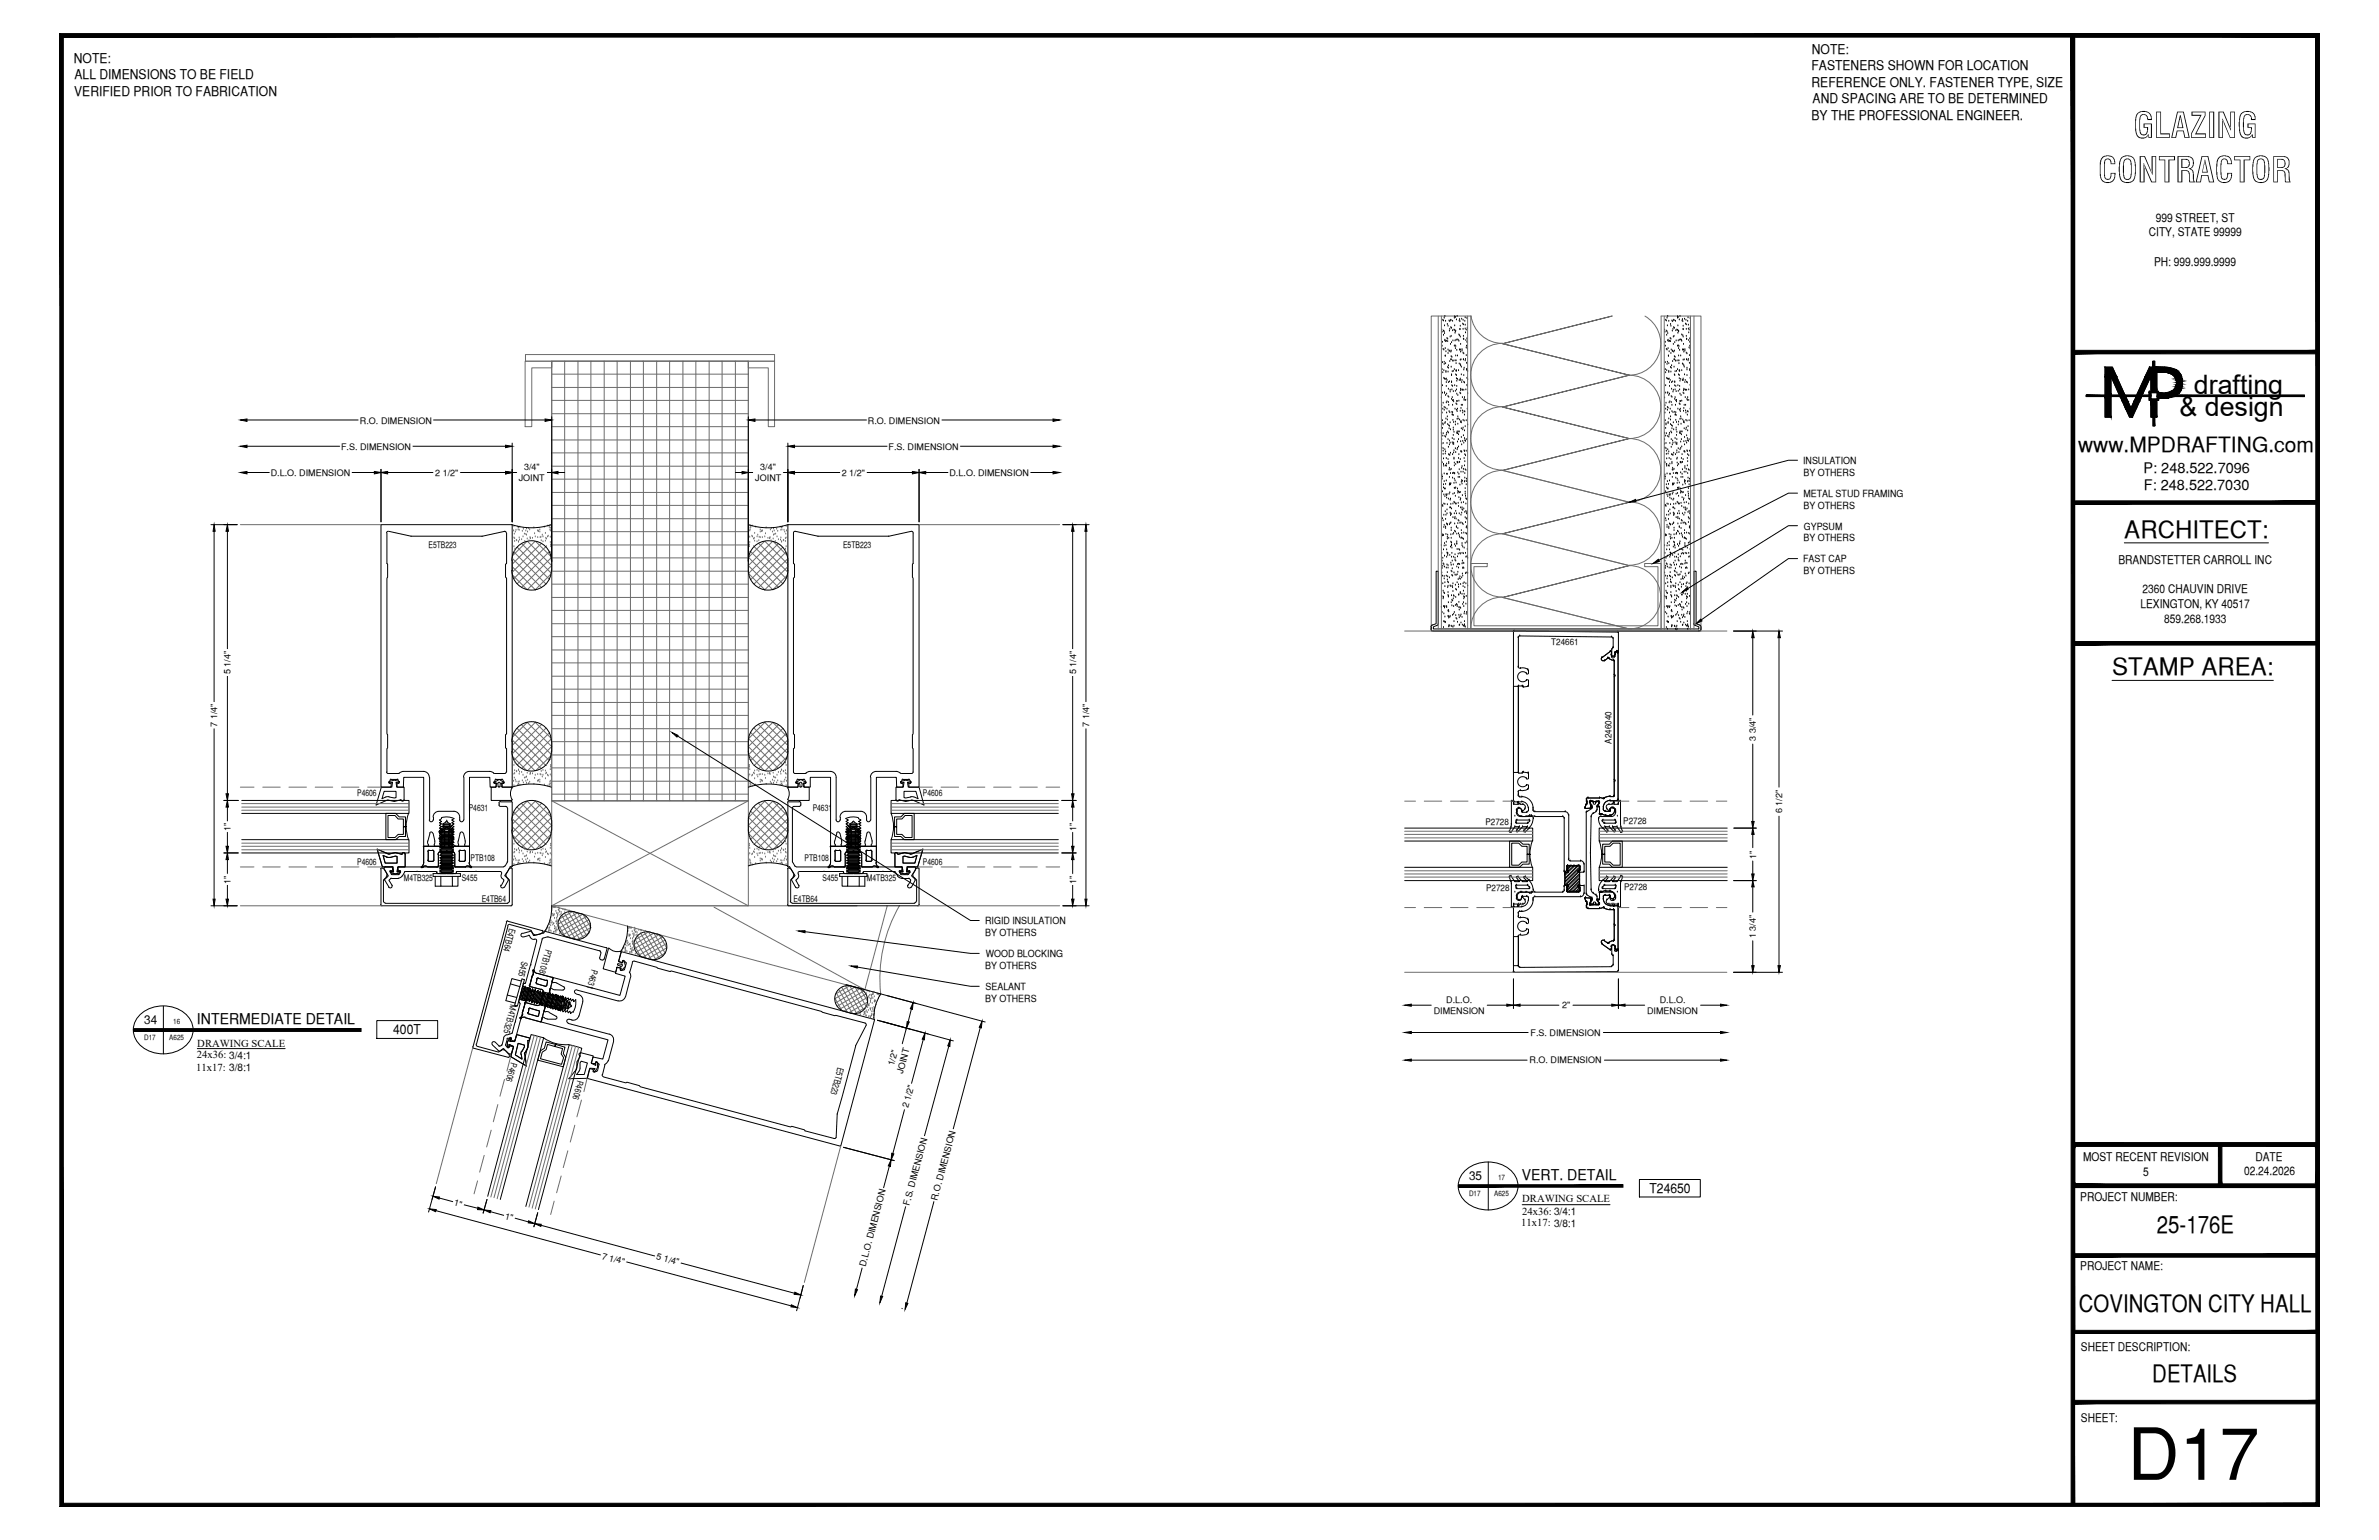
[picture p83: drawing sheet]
<svg xmlns="http://www.w3.org/2000/svg" width="432mm" height="279mm" viewBox="0 0 432 279" stroke-linecap="round" stroke-linejoin="round" font-family="sans-serif">
<defs><g id="words">
<text font-size="13.1" x="386.1" y="268.5">D17</text>
<g font-size="6.3">
<text x="387.2" y="25">GLAZING</text>
<text x="380.8" y="33.1">CONTRACTOR</text>
</g>
<g font-size="4.9">
<text x="398.2" y="71.5">drafting</text>
<text x="395.6" y="75.5">&amp; design</text>
</g>
<g font-size="4.4">
<text x="385.6" y="97.5">ARCHITECT:</text>
<text x="383.3" y="122.5">STAMP AREA:</text>
<text x="391.5" y="223.7">25-176E</text>
<text x="377.3" y="238.1">COVINGTON CITY HALL</text>
<text x="390.7" y="250.7">DETAILS</text>
</g>
<text font-size="3.8" x="377.2" y="82">www.MPDRAFTING.com</text>
<g font-size="2.7">
<text x="35.8" y="185.7">INTERMEDIATE DETAIL</text>
<text x="276.2" y="214">VERT. DETAIL</text>
</g>
<g font-size="2.6">
<text x="389.1" y="85.8">P: 248.522.7096</text>
<text x="389.1" y="89">F: 248.522.7030</text>
</g>
<g font-size="2.4">
<text x="13.4" y="11.4">NOTE:</text>
<text x="328.9" y="9.7">NOTE:</text>
<text x="13.5" y="17.4">VERIFIED PRIOR TO FABRICATION</text>
<text x="13.5" y="14.4">ALL DIMENSIONS TO BE FIELD</text>
<text x="328.8" y="12.8">FASTENERS SHOWN FOR LOCATION</text>
<text x="328.8" y="15.7">REFERENCE ONLY. FASTENER TYPE, SIZE</text>
<text x="328.8" y="21.8">BY THE PROFESSIONAL ENGINEER.</text>
<text x="329" y="18.7">AND SPACING ARE TO BE DETERMINED</text>
<text x="71.4" y="187.6">400T</text>
<text x="299.4" y="216.5">T24650</text>
</g>
<g font-size="2.2">
<text x="391.3" y="40.2">999 STREET, ST</text>
<text x="390" y="42.9">CITY, STATE 99999</text>
<text x="391" y="48.2">PH: 999.999.9999</text>
<text x="384.5" y="102.3">BRANDSTETTER CARROLL INC</text>
<text x="388.9" y="107.6">2360 CHAUVIN DRIVE</text>
<text x="388.5" y="110.3">LEXINGTON, KY 40517</text>
<text x="392.8" y="113">859.268.1933</text>
<text x="26.2" y="185.9">34</text>
<text x="266.6" y="214.1">35</text>
<text x="378.1" y="210.6">MOST RECENT REVISION</text>
<text x="389" y="213.3">5</text>
<text x="407.3" y="213.2">02.24.2026</text>
<text x="409.4" y="210.6">DATE</text>
<text x="377.6" y="217.8">PROJECT NUMBER:</text>
<text x="377.6" y="230.4">PROJECT NAME:</text>
<text x="377.7" y="245.2">SHEET DESCRIPTION:</text>
<text x="377.7" y="257.9">SHEET:</text>
</g>
<g font-size="1.9">
<text x="35.8" y="189.9">DRAWING SCALE</text>
<text x="35.6" y="194.2">11x17: 3/8:1</text>
<text x="35.8" y="192">24x36: 3/4:1</text>
<text x="276.3" y="218.1">DRAWING SCALE</text>
<text x="276.3" y="220.3">24x36: 3/4:1</text>
<text x="276.1" y="222.5">11x17: 3/8:1</text>
</g>
<g font-size="1.8">
<text x="327.3" y="84.1">INSULATION</text>
<text x="327.3" y="86.4">BY OTHERS</text>
<text x="327.3" y="90.1">METAL STUD FRAMING</text>
<text x="327.3" y="92.3">BY OTHERS</text>
<text x="327.3" y="102">FAST CAP</text>
<text x="327.3" y="98.2">BY OTHERS</text>
<text x="327.4" y="96.1">GYPSUM</text>
<text x="327.3" y="104.2">BY OTHERS</text>
<text x="178.8" y="167.7">RIGID INSULATION</text>
<text x="178.8" y="169.9">BY OTHERS</text>
<text x="178.9" y="173.6">WOOD BLOCKING</text>
<text x="178.8" y="175.8">BY OTHERS</text>
<text x="178.9" y="179.6">SEALANT</text>
<text x="178.8" y="181.8">BY OTHERS</text>
</g>
<g font-size="1.6">
<text x="65.3" y="76.8">R.O. DIMENSION</text>
<text x="157.5" y="76.8">R.O. DIMENSION</text>
<text x="61.9" y="81.6">F.S. DIMENSION</text>
<text x="161.3" y="81.6">F.S. DIMENSION</text>
<text x="49.1" y="86.4">D.L.O. DIMENSION</text>
<text x="79" y="86.4">2 1/2&quot;</text>
<text x="94.2" y="87.3">JOINT</text>
<text x="95.1" y="85.3">3/4&quot;</text>
<text x="137.1" y="87.3">JOINT</text>
<text x="138" y="85.3">3/4&quot;</text>
<text x="152.8" y="86.4">2 1/2&quot;</text>
<text x="172.3" y="86.4">D.L.O. DIMENSION</text>
<text x="77.8" y="99.4">E5TB223</text>
<text x="153" y="99.4">E5TB223</text>
<text x="281.6" y="117">T24661</text>
<text x="41.8" y="122.3" transform="rotate(-90 41.8 122.3)">5 1/4&quot;</text>
<text x="195.3" y="122.3" transform="rotate(-90 195.3 122.3)">5 1/4&quot;</text>
<text x="39.4" y="131.9" transform="rotate(-90 39.4 131.9)">7 1/4&quot;</text>
<text x="197.7" y="131.9" transform="rotate(-90 197.7 131.9)">7 1/4&quot;</text>
<text x="292.5" y="134.9" transform="rotate(-90 292.5 134.9)">A246040</text>
<text x="318.7" y="134.4" transform="rotate(-90 318.7 134.4)">3 3/4&quot;</text>
<text x="64.8" y="144.5">P4606</text>
<text x="85.1" y="147.1">P4631</text>
<text x="147.5" y="147.1">P4631</text>
<text x="167.5" y="144.5">P4606</text>
<text x="269.6" y="149.7">P2728</text>
<text x="294.6" y="149.5">P2728</text>
<text x="323.5" y="147.6" transform="rotate(-90 323.5 147.6)">6 1/2&quot;</text>
<text x="41.8" y="150.7" transform="rotate(-90 41.8 150.7)">1&quot;</text>
<text x="195.3" y="150.7" transform="rotate(-90 195.3 150.7)">1&quot;</text>
<text x="318.8" y="155.8" transform="rotate(-90 318.8 155.8)">1&quot;</text>
<text x="41.8" y="160.3" transform="rotate(-90 41.8 160.3)">1&quot;</text>
<text x="64.8" y="156.9">P4606</text>
<text x="73.3" y="159.8">M4TB325</text>
<text x="83.8" y="159.8">S455</text>
<text x="85.4" y="156.2">PTB108</text>
<text x="146" y="156.2">PTB108</text>
<text x="149.3" y="159.8">S455</text>
<text x="157.4" y="159.8">M4TB325</text>
<text x="167.5" y="156.9">P4606</text>
<text x="195.3" y="160.3" transform="rotate(-90 195.3 160.3)">1&quot;</text>
<text x="269.7" y="161.6">P2728</text>
<text x="294.8" y="161.4">P2728</text>
<text x="87.4" y="163.6">E4TB64</text>
<text x="144" y="163.6">E4TB64</text>
<text x="92.5" y="168.3" transform="rotate(105 92.5 168.3)">E4TB64</text>
<text x="99.1" y="172.1" transform="rotate(106 99.1 172.1)">PTB108</text>
<text x="318.7" y="170.2" transform="rotate(-90 318.7 170.2)">1 3/4&quot;</text>
<text x="94.7" y="174.3" transform="rotate(104 94.7 174.3)">S455</text>
<text x="107.4" y="175.9" transform="rotate(106 107.4 175.9)">P4631</text>
<text x="92.7" y="182.2" transform="rotate(105 92.7 182.2)">M4TB325</text>
<text x="260.2" y="184">DIMENSION</text>
<text x="262.5" y="181.9">D.L.O.</text>
<text x="283.5" y="182.9">2&quot;</text>
<text x="299" y="184">DIMENSION</text>
<text x="301.2" y="181.9">D.L.O.</text>
<text x="277.8" y="187.9">F.S. DIMENSION</text>
<text x="92.8" y="192.7" transform="rotate(106 92.8 192.7)">P4606</text>
<text x="104.8" y="196" transform="rotate(106 104.8 196)">P4606</text>
<text x="152.1" y="193.5" transform="rotate(105 152.1 193.5)">E5TB223</text>
<text x="162.2" y="193.5" transform="rotate(-74 162.2 193.5)">1/2&quot;</text>
<text x="163.9" y="194.9" transform="rotate(-75 163.9 194.9)">JOINT</text>
<text x="277.6" y="192.9">R.O. DIMENSION</text>
<text x="164.8" y="201.1" transform="rotate(-75 164.8 201.1)">2 1/2&quot;</text>
<text x="82.3" y="218.7" transform="rotate(15 82.3 218.7)">1&quot;</text>
<text x="91.6" y="221.2" transform="rotate(15 91.6 221.2)">1&quot;</text>
<text x="165" y="218.8" transform="rotate(-75 165 218.8)">F.S. DIMENSION</text>
<text x="170.1" y="217.9" transform="rotate(-75 170.1 217.9)">R.O. DIMENSION</text>
<text x="109.2" y="228.3" transform="rotate(15 109.2 228.3)">7 1/4&quot;</text>
<text x="119.1" y="228.5" transform="rotate(15 119.1 228.5)">5 1/4&quot;</text>
<text x="157.1" y="229.9" transform="rotate(-75 157.1 229.9)">D.L.O. DIMENSION</text>
</g>
<g font-size="1.3">
<text x="31.4" y="185.9">16</text>
<text x="26.2" y="188.7">D17</text>
<text x="30.7" y="188.7">A625</text>
<text x="271.9" y="214.1">17</text>
<text x="266.6" y="217">D17</text>
<text x="271.2" y="217">A625</text>
</g>
</g></defs>
<!-- layer: SURROUNDING CONDITIONS -->
<g fill="none" stroke="#6c6c6c" stroke-width=".18">
<path d="M261 57.3v56.8M261.6 57.3v56.8M266.4 57.3v56.8M267 57.3v56.8M267 57.3a5.7 5.7 0 0 0 5.7 5 5.7 5.7 0 0 0-5.7 5.7 5.7 5.7 0 0 0 5.7 5.8 5.7 5.7 0 0 0-5.7 5.7 5.7 5.7 0 0 0 5.7 5.8M267 57.3h-7.2v57.2h48.9v-57.2h-7.2v57.2M298.6 57.4a5.7 5.7 0 0 1 2.6 6.4 5.7 5.7 0 0 1-5.5 4.3 5.7 5.7 0 0 1 5.7 5.7 5.7 5.7 0 0 1-5.7 5.8 5.7 5.7 0 0 1 5.7 5.7 5.7 5.7 0 0 1-5.7 5.8 5.7 5.7 0 0 1 5.7 5.7 5.7 5.7 0 0 1-5.7 5.8M302.1 57.3v57.2M306.8 57.3v57.2M307.5 57.3v57.2M95.3 65.5h4.8v1.2h-3.6v10.7h-1.2zM95.4 64.3h45.2v1.2h-45.2z"/>
<path d="M100.1 65.5h35.7v79.8h-35.7zM100.1 67.9h35.7M100.1 70.3h35.7M100.1 72.6h35.7M100.1 75.1h35.7M100.1 77.4h35.7M100.1 79.8h35.7M102.5 65.5v79.8M104.9 65.5v79.8M107.3 65.5v79.8M109.7 65.5v79.8M112 65.5v79.8"/>
<path d="M114.4 65.5v79.8M116.8 65.5v79.8M119.2 65.5v79.8M121.5 65.5v79.8M124 65.5v79.8M126.3 65.5v79.8M128.7 65.5v79.8M131.1 65.5v79.8M133.5 65.5v79.8M135.8 65.5h4.8v11.9h-1.2v-10.7h-3.6zM272.7 73.9l23-5.8-23 5.8M272.7 62.4l19.9-5.1-19.9 5.1"/>
<path d="M295.7 79.6l-23-5.7 23 5.7M295.7 68.1l-23-5.7 23 5.7M93.9 99.3l5.9 5.9M94.7 98.7l5.4 5.3M95.6 98.3l-2.5 2.5M95.8 98.2l4.3 4.4-4.4 4.4-2.6-2.6M97.1 98.2l-4.1 4.2M97.2 98.2l2.9 2.8M98.2 98.6l-5.2 5.2M99.1 99.2l-5.8 5.8M100.1 82.2h35.7M100.1 84.6h35.7"/>
<path d="M100.1 86.9h35.7M100.1 89.3h35.7M100.1 91.7h35.7M100.1 94.1h35.7M100.1 96.5h35.7M100.1 98.9h35.7M136.9 99.2l5.8 5.8M137.7 98.6l5.3 5.2M138.7 98.2l-2.7 2.8M138.9 98.2l4.1 4.2M140.2 98.2l-4.4 4.4 4.5 4.4 2.6-2.6M140.4 98.3l2.5 2.5"/>
<path d="M141.2 98.7l-5.3 5.3M142 99.3l-5.7 5.9M272.7 96.8a5.7 5.7 0 0 0-5.7 5.8 5.7 5.7 0 0 0 5.7 5.7 5.7 5.7 0 0 0-5.7 5.8M272.7 85.3a5.7 5.7 0 0 0-5.7 5.8 5.7 5.7 0 0 0 5.7 5.7M272.7 96.8l23-5.7-23 5.7M272.7 85.3l23-5.7-23 5.7M272.7 96.8l23 5.8M272.7 85.3l23 5.8M93 102.8l4.2 4.3M93 101.3l5.3 5.3M93.3 100.2l5.8 5.8M99.7 100.1l-5.8 5.8"/>
<path d="M100.1 104.1l-3 3M100.1 101.2l-5.4 5.4M100.1 101.2h35.7M100.1 103.6h35.7M100.1 106h35.7M100.1 108.4h35.7M100.1 110.7h35.7M100.1 113.2h35.7M100.1 115.5h35.7M100.1 117.9h35.7M135.9 104.1l3 3M135.9 101.2l5.4 5.4"/>
<path d="M136.3 100.1l5.8 5.8M142.6 100.2l-5.8 5.8M143 101.3l-5.3 5.3M143 102.8l-4.3 4.3M267 102.2h2.9v.6h-2.4v10.7h33.4v-10.7h-2.4v-.6h3v11.9h-34.5zM272.7 108.4l23-5.8-23 5.8M272.7 108.4l23 5.7M295.7 102.6a5.7 5.7 0 0 1 5.7 5.8 5.7 5.7 0 0 1-5.7 5.7M93 134.2l5.2 5.2M93 135.7l4.1 4.1M93.1 133.7l2.6-2.6 4.4 4.3-4.3 4.4M93.1 137.3l2.5 2.5"/>
<path d="M93.3 133.1l5.8 5.8M93.9 132.1l5.8 5.9M94.7 131.5l5.4 5.4M97.1 131l3 3M97.2 131l-4.2 4.3M98.3 131.4l-5.3 5.3M99.1 132.1l-5.8 5.8M99.8 132.9l-5.9 5.8M100.1 137l-2.9 2.8M100.1 134l-5.4 5.4M100.1 120.3h35.7M100.1 122.7h35.7"/>
<path d="M100.1 125h35.7M100.1 127.4h35.7M100.1 129.8h35.7M100.1 132.2h35.7M100.1 134.6h35.7M100.1 137h35.7M100.1 139.3h35.7M135.9 134l5.3 5.4M136 137l2.7 2.8M136.3 132.9l5.7 5.8M136.8 132.1l5.8 5.8M137.7 131.4l5.3 5.3"/>
<path d="M138.7 131l4.3 4.3M138.9 131l-3 3M141.3 131.5l-5.4 5.4M142.1 132.1l-5.8 5.9M142.7 133.1l-5.8 5.8M142.9 133.7l-2.6-2.6-4.5 4.3 4.4 4.4M142.9 137.3l-2.5 2.5M143 134.2l-5.3 5.2M143 135.7l-4.1 4.1M93 148.5l5.2 5.2M93 150l4.1 4.1M93.1 148l2.6-2.6 4.4 4.3-4.3 4.4"/>
<path d="M93.1 151.6l2.5 2.5M93.3 147.4l5.8 5.8M93.9 146.4l5.8 5.9M94.7 145.8l5.4 5.4M97.1 145.3l3 3M97.2 145.3l-4.2 4.2M98.3 145.7l-5.3 5.3M99.1 146.4l-5.8 5.7M99.8 147.2l-5.9 5.8M100.1 151.3l-2.9 2.8M100.1 148.3l-5.4 5.4M100.1 145.3h35.7v19h-35.7z"/>
<path d="M100.1 145.3l35.7 19M100.1 141.7h35.7M100.1 144.1h35.7M100.1 145.3v-79.8h35.7v79.8M100.1 145.3h35.7M135.8 145.3l-35.7 19 56.9 15.3 4-15.3M135.9 148.3l5.3 5.4M136 151.3l2.7 2.8M136.3 147.2l5.7 5.8M136.8 146.4l5.8 5.7M137.7 145.7l5.3 5.3M138.7 145.3l4.3 4.2"/>
<path d="M138.9 145.3l-3 3M141.3 145.8l-5.4 5.4M142.1 146.4l-5.8 5.9M142.7 147.4l-5.8 5.8M142.9 148l-2.6-2.6-4.5 4.3 4.4 4.4M142.9 151.6l-2.5 2.5M143 148.5l-5.3 5.2M143 150l-4.1 4.1M100.1 164.3h55.4M101.3 167.6l3.5-2 2.1 3.6-2.1 1.2M101.3 167.8l1.2 2M101.5 166.8l2 3.4"/>
<path d="M102 166.1l2.5 4.3M102.5 165.7l2.7 4.7M103.2 165.5l2.7 4.7M103.9 165.4l-2.3 1.3M103.9 165.4l2.6 4.4M105.8 165.9l-4.4 2.5M105.9 165.9l1.4 2.4M106.4 166.3l-4.7 2.7M106.9 166.9l-4.7 2.7M107.2 167.5l-4.3 2.5M107.3 168.3l-3.5 1.9M115.1 171.3l3.6-2 2 3.6-2.1 1.3"/>
<path d="M115.1 171.5l1.2 2M115.3 170.5l2 3.4M115.8 169.9l2.4 4.2M116.3 169.4l2.8 4.7M117 169.2l2.7 4.7M117.7 169.1l-2.3 1.3M117.7 169.1l2.6 4.4M119.6 169.6l-4.4 2.5M119.6 169.6l1.4 2.4M120.3 170l-4.8 2.7M120.7 170.6l-4.7 2.7M121 171.2l-4.4 2.5"/>
<path d="M121 172l-3.4 1.9M129.6 164.6l27.4 15M152.3 179.6l2.4 4.3M152.8 179.1l2.7 4.8M153.5 178.9l2.7 4.7M154.2 178.9l-2.4 1.4M154.2 178.9l2.6 4.4M156.1 179.4l-4.4 2.5M156.1 179.4l1.4 2.3M156.7 179.8l-4.7 2.8M163.3 164.3a26.5 26.5 0 0 0-3.5 16M151.8 180.2l2 3.4"/>
<path d="M157.2 180.3l-4.7 2.8M157.2 182.8l-2.1 1.1M157.2 182.6l-2-3.5-3.6 2.1 1.2 2.1M157.4 181l-4.2 2.5M157.5 181.8l-3.4 1.9"/>
</g>
<!-- layer: SYMBOLS -->
<g fill="#000" stroke="#000" stroke-width=".18">
<path d="M24.3 186.6v.5l41.2-.5zM24.3 187.1l41.2-.5v.5z"/>
<path d="M264.7 214.9v.5l29.9-.5zM264.7 215.4l29.9-.5v.5z"/>
</g>
<path d="M25.5 184a6.3 6.3 0 0 1 8.8 .7 3.9 3.9 0 0 1-1.9 5.9 6 6 0 0 1-7.9-2.2 3.7 3.7 0 0 1 1-4.4zM29.7 182.6v8.6M265.9 212.4a6.3 6.3 0 0 1 8.9 .6 3.9 3.9 0 0 1-2 5.9 6 6 0 0 1-7.8-2.2 3.7 3.7 0 0 1 .9-4.3zM270.1 210.8v8.7" fill="none" stroke="#000" stroke-width=".18"/>
<!-- layer: MEDIUM_2 -->
<path d="M35.8 190.2h16M276.3 218.6h15.9" fill="none" stroke="#000" stroke-width=".18"/>
<!-- layer: NOTES -->
<path d="M326.3 83.5h-1.7l-27.7 7.3M326.3 89.5h-1.7l-23.5 12.2M326.3 95.4h-1.7l-18.3 11.4M326.3 101.3h-1.7l-15.8 11.2M123 133.5l53.1 33.5h1.6M146.1 169l30 4h1.6M155.6 175.5l20.5 3.4h1.6M68.4 185.2h11v3.2h-11zM297.6 214h11v3.2h-11z" fill="none" stroke="#000" stroke-width=".18"/>
<!-- layer: BRAKE METAL -->
<path d="M259.7 114.1l.1 .3 .3 .1h48.3M259.8 113.8v.3M260 113.4l-.3 .4M260.8 113.5l-.6 .2v.4h48.2v-.4l-.7-.2M261 113.1l-.2 .4M261 113.2v-9.6h-.3v9.6l-.7 .2M307.4 113.1l.3 .4M307.5 113.2v-9.6h.3v9.6l.8 .3 .1 .3M308.4 114.5h.1M308.7 113.8v.3M308.7 114.1l-.1 .3-.3 .1" fill="none" stroke="#000" stroke-width=".18"/>
<!-- layer: SURROUNDING CONDITIONS -->
<g fill="none" stroke="#000" stroke-width=".18">
<path d="M261.7 59.9h.1M261.9 58.1h.1M262 58.2h.1M262.1 57.7h.1M262.2 59.1h.1M262.3 57.4h.1M262.4 58.3h.1M262.7 58.9h.1M262.8 59.2h.1M263 58.2h.1M263.1 59.8h.1M263.1 58.4h.1"/>
<path d="M263.3 58.2h.1M263.3 58.1h.1M263.3 59.4h.1M263.5 59.6h.1M263.7 58.3h.1M263.9 59.9h.1M264 57.7h.1M264 59.1h.1M264 59.9h.1M264 57.5h.1M264.2 57.6h.1M264.4 58h.1"/>
<path d="M264.5 57.4h.1M264.9 58.2h.1M264.9 58h.1M265 59.8h.1M265 58.4h.1M265 59.2h.1M265.3 57.9h.1M265.5 58.8h.1M265.6 59.8h.1M265.6 58.1h.1M265.6 58.9h.1M265.9 58.3h.1"/>
<path d="M265.9 59h.1M265.9 57.7h.1M265.9 59.7h.1M266.1 59.9h.1M266.3 57.8h.1M266.3 59.6h.1M302.1 59.9h.1M302.3 58.1h.1M302.5 58.2h.1M302.6 57.7h.1M302.6 59.1h.1M302.7 57.4h.1"/>
<path d="M302.9 58.3h.1M303.2 58.9h.1M303.3 59.2h.1M303.5 58.2h.1M303.6 58.4h.1M303.7 59.8h.1M303.8 58.1h.1M303.8 59.4h.1M303.8 58.2h.1M303.9 59.6h.1M304.1 58.3h.1M304.4 59.9h.1"/>
<path d="M304.5 57.7h.1M304.5 59.9h.1M304.5 57.5h.1M304.5 59.1h.1M304.6 57.6h.1M304.8 58h.1M304.9 57.4h.1M305.3 58.2h.1M305.4 58h.1M305.4 58.4h.1M305.5 59.8h.1M305.5 59.2h.1"/>
<path d="M305.8 57.9h.1M305.9 58.8h.1M306 58.1h.1M306.1 59.8h.1M306.1 58.9h.1M306.3 58.3h.1M306.4 57.7h.1M306.5 59h.1M306.5 59.7h.1M306.6 59.9h.1M306.8 57.8h.1M306.8 59.6h.1"/>
<path d="M261.6 72.2h.1M261.6 78.6h.1M261.7 73.6h.1M261.7 79.8h.1M261.7 74.9h.1M261.7 60.3h.1M261.7 67.1h.1M261.7 62.8h.1M261.8 77.7h.1M261.8 76.3h.1M261.8 71.3h.1M261.8 65.8h.1"/>
<path d="M261.8 62.1h.1M261.8 70h.1M261.9 79.1h.1M261.9 76.9h.1M261.9 67.6h.1M261.9 74.2h.1M261.9 78.7h.1M261.9 73.2h.1M261.9 77.1h.1M261.9 63.4h.1M262 60.1h.1M262 60.8h.1"/>
<path d="M262.1 67.2h.1M262.1 68.6h.1M262.1 63.5h.1M262.1 65.7h.1M262.1 60.2h.1M262.1 74.4h.1M262.1 73.9h.1M262.1 66.1h.1M262.2 60.5h.1M262.2 71.2h.1M262.2 71.4h.1M262.2 68.8h.1"/>
<path d="M262.3 61.8h.1M262.3 76.8h.1M262.3 61.7h.1M262.3 79.2h.1M262.3 64.6h.1M262.3 63.2h.1M262.3 68.8h.1M262.3 76.6h.1M262.3 74h.1M262.4 66h.1M262.4 62h.1M262.4 71.8h.1"/>
<path d="M262.4 79.3h.1M262.4 67.4h.1M262.4 67.6h.1M262.4 63.8h.1M262.4 76h.1M262.5 70.1h.1M262.5 68.8h.1M262.5 73.1h.1M262.5 69.4h.1M262.5 78.9h.1M262.6 71.5h.1M262.6 78.6h.1"/>
<path d="M262.6 74.9h.1M262.6 61.9h.1M262.6 74.2h.1M262.6 72.9h.1M262.6 69h.1M262.6 61.4h.1M262.7 75.6h.1M262.7 76.2h.1M262.8 78.4h.1M262.8 77h.1M262.8 62h.1M262.8 66.7h.1"/>
<path d="M262.8 61.5h.1M262.8 79.8h.1M262.8 67.5h.1M262.8 63.5h.1M262.8 71.9h.1M262.8 64.1h.1M262.9 78.5h.1M262.9 73h.1M262.9 70.6h.1M262.9 66.4h.1M262.9 69.4h.1M262.9 66.8h.1"/>
<path d="M263 73.5h.1M263 77.2h.1M263 72.1h.1M263 63.8h.1M263 77.8h.1M263 74.7h.1M263.1 69.3h.1M263.1 60.1h.1M263.1 77.3h.1M263.1 74.9h.1M263.1 65.6h.1M263.1 63.7h.1"/>
<path d="M263.2 61.2h.1M263.2 76.7h.1M263.2 71.1h.1M263.2 70.8h.1M263.3 62.5h.1M263.3 78h.1M263.3 65.3h.1M263.3 63.9h.1M263.4 66.6h.1M263.4 63.7h.1M263.4 65.3h.1M263.4 61h.1"/>
<path d="M263.4 64.7h.1M263.5 69.4h.1M263.5 68h.1M263.5 69.3h.1M263.5 72.5h.1M263.5 68.1h.1M263.5 62.2h.1M263.5 70.7h.1M263.5 74.8h.1M263.5 70h.1M263.5 64.8h.1M263.6 72.1h.1"/>
<path d="M263.6 79.6h.1M263.6 75.3h.1M263.6 75.2h.1M263.6 67.4h.1M263.7 74.9h.1M263.7 73.5h.1M263.7 60h.1M263.7 72.7h.1M263.7 70.1h.1M263.7 76.3h.1M263.7 65.5h.1M263.7 61.8h.1"/>
<path d="M263.8 79h.1M263.8 77.7h.1M263.8 71.1h.1M263.8 67.4h.1M263.8 72.6h.1M263.8 78h.1M263.8 75.4h.1M263.8 76.6h.1M263.8 72.9h.1M263.9 78.4h.1M263.9 79.8h.1M264 67.1h.1"/>
<path d="M264 62.8h.1M264 70h.1M264.1 61.8h.1M264.1 60.5h.1M264.1 65.5h.1M264.1 74.2h.1M264.1 62.7h.1M264.2 63.2h.1M264.2 76.6h.1M264.2 71h.1M264.2 77.1h.1M264.2 60.2h.1"/>
<path d="M264.2 64.6h.1M264.2 60.1h.1M264.2 68h.1M264.2 62.9h.1M264.3 67.4h.1M264.3 66h.1M264.3 61.7h.1M264.3 67.2h.1M264.3 73.3h.1M264.3 65.5h.1M264.4 68.7h.1M264.4 67.3h.1"/>
<path d="M264.4 74.4h.1M264.4 70.7h.1M264.4 68.1h.1M264.4 71.5h.1M264.4 70.1h.1M264.4 72.8h.1M264.4 69.2h.1M264.4 63.6h.1M264.4 78.6h.1M264.4 73.4h.1M264.5 72.8h.1M264.5 78.4h.1"/>
<path d="M264.5 74.7h.1M264.5 61.7h.1M264.5 76.1h.1M264.5 74.2h.1M264.5 68.8h.1M264.5 64.6h.1M264.5 78.7h.1M264.6 77h.1M264.6 75.6h.1M264.6 71.8h.1M264.7 78.4h.1M264.7 61.7h.1"/>
<path d="M264.7 76h.1M264.7 79.8h.1M264.7 67.2h.1M264.7 78.9h.1M264.8 72.8h.1M264.8 61.9h.1M264.8 60.8h.1M264.9 78.4h.1M264.9 69h.1M264.9 66h.1M264.9 76.2h.1M264.9 63.5h.1"/>
<path d="M264.9 60.9h.1M265 63.5h.1M265 71.3h.1M265 61.2h.1M265 74.6h.1M265 69h.1M265 65.3h.1M265 68.8h.1M265 66.2h.1M265.1 63.9h.1M265.1 62.5h.1M265.1 70.9h.1"/>
<path d="M265.1 70.6h.1M265.1 66.4h.1M265.1 76.6h.1M265.1 71.4h.1M265.2 65.3h.1M265.2 76.5h.1M265.2 74.1h.1M265.2 68h.1M265.2 66.6h.1M265.2 77.8h.1M265.2 73.5h.1M265.2 79.4h.1"/>
<path d="M265.2 76.7h.1M265.3 69.4h.1M265.4 70.7h.1M265.4 69h.1M265.4 63.4h.1M265.4 63.7h.1M265.4 73.5h.1M265.4 72.1h.1M265.4 74.5h.1M265.4 70.8h.1M265.5 74.9h.1M265.5 78h.1"/>
<path d="M265.6 77.7h.1M265.6 76.3h.1M265.6 64.1h.1M265.6 79.1h.1M265.6 65.3h.1M265.6 61h.1M265.6 61.5h.1M265.7 70.8h.1M265.7 67.1h.1M265.7 61.6h.1M265.7 68.1h.1M265.7 69.3h.1"/>
<path d="M265.7 64.2h.1M265.7 76.4h.1M265.7 72.6h.1M265.7 72.5h.1M265.7 74.7h.1M265.7 66.8h.1M265.8 78.2h.1M265.8 79.6h.1M265.8 75.3h.1M265.8 72.1h.1M265.8 69.5h.1M265.9 79.9h.1"/>
<path d="M265.9 74.7h.1M265.9 65.5h.1M265.9 77.4h.1M266 60.4h.1M266 65.2h.1M266 72.6h.1M266.1 61.8h.1M266.1 70.7h.1M266.1 64.5h.1M266.1 63.1h.1M266.1 76.3h.1M266.1 79.8h.1"/>
<path d="M266.2 65.9h.1M266.2 67.1h.1M266.2 62.8h.1M266.3 68.6h.1M266.3 67.2h.1M266.3 67.1h.1M266.3 61.5h.1M266.3 69.9h.1M266.3 62.1h.1M266.3 70h.1M266.3 72.6h.1M266.3 63.3h.1"/>
<path d="M266.3 74.2h.1M266.4 71.4h.1M266.4 68.9h.1M266.4 77.1h.1M266.4 67.4h.1M302.1 72.2h.1M302.1 79.8h.1M302.1 78.6h.1M302.2 74.9h.1M302.2 73.6h.1M302.2 60.3h.1M302.3 76.3h.1"/>
<path d="M302.3 65.8h.1M302.3 62.1h.1M302.3 67.1h.1M302.3 62.8h.1M302.3 79.1h.1M302.3 77.7h.1M302.3 71.3h.1M302.3 67.6h.1M302.3 74.2h.1M302.3 70h.1M302.4 76.9h.1M302.4 73.2h.1"/>
<path d="M302.4 77.1h.1M302.5 78.7h.1M302.5 60.1h.1M302.5 63.4h.1M302.5 67.2h.1M302.5 68.6h.1M302.5 60.8h.1M302.6 60.2h.1M302.6 66.1h.1M302.6 63.5h.1M302.6 65.7h.1M302.6 74.4h.1"/>
<path d="M302.6 73.9h.1M302.6 68.8h.1M302.7 61.8h.1M302.7 60.5h.1M302.7 71.2h.1M302.7 79.2h.1M302.7 71.4h.1M302.8 63.2h.1M302.8 76.8h.1M302.8 61.7h.1M302.8 76.6h.1M302.8 74h.1"/>
<path d="M302.8 64.6h.1M302.8 68.8h.1M302.9 67.4h.1M302.9 66h.1M302.9 67.6h.1M302.9 62h.1M302.9 76h.1M302.9 71.8h.1M302.9 79.3h.1M303 68.8h.1M303 73.1h.1M303 63.8h.1"/>
<path d="M303 78.9h.1M303 71.5h.1M303 70.1h.1M303 78.6h.1M303 74.9h.1M303 69.4h.1M303 61.9h.1M303.1 72.9h.1M303.1 74.2h.1M303.1 69h.1M303.1 61.4h.1M303.2 77h.1"/>
<path d="M303.2 75.6h.1M303.2 62h.1M303.2 76.2h.1M303.2 66.7h.1M303.3 78.4h.1M303.3 67.5h.1M303.3 64.1h.1M303.3 61.5h.1M303.3 79.8h.1M303.3 73h.1M303.3 63.5h.1M303.3 71.9h.1"/>
<path d="M303.3 66.8h.1M303.4 78.5h.1M303.4 70.6h.1M303.4 66.4h.1M303.4 77.2h.1M303.4 69.4h.1M303.5 77.8h.1M303.5 73.5h.1M303.5 74.7h.1M303.5 72.1h.1M303.5 63.8h.1M303.5 60.1h.1"/>
<path d="M303.5 77.3h.1M303.6 69.3h.1M303.6 65.6h.1M303.6 63.7h.1M303.7 74.9h.1M303.7 71.1h.1M303.7 62.5h.1M303.7 61.2h.1M303.7 76.7h.1M303.7 70.8h.1M303.8 63.9h.1M303.8 78h.1"/>
<path d="M303.8 66.6h.1M303.8 65.3h.1M303.8 61h.1M303.9 68h.1M303.9 63.7h.1M303.9 65.3h.1M303.9 64.7h.1M304 69.4h.1M304 74.8h.1M304 69.3h.1M304 72.5h.1M304 68.1h.1"/>
<path d="M304 70h.1M304 62.2h.1M304 72.1h.1M304 70.7h.1M304 79.6h.1M304 75.3h.1M304 67.4h.1M304 64.8h.1M304.1 73.5h.1M304.1 75.2h.1M304.2 76.3h.1M304.2 74.9h.1"/>
<path d="M304.2 65.5h.1M304.2 60h.1M304.2 72.7h.1M304.2 70.1h.1M304.2 77.7h.1M304.2 71.1h.1M304.2 61.8h.1M304.2 78h.1M304.2 75.4h.1M304.3 79h.1M304.3 76.6h.1M304.3 72.9h.1"/>
<path d="M304.3 67.4h.1M304.3 72.6h.1M304.4 78.4h.1M304.4 79.8h.1M304.5 67.1h.1M304.5 62.8h.1M304.5 60.5h.1M304.5 65.5h.1M304.5 74.2h.1M304.5 70h.1M304.6 61.8h.1M304.6 71h.1"/>
<path d="M304.6 77.1h.1M304.6 62.7h.1M304.7 64.6h.1M304.7 63.2h.1M304.7 76.6h.1M304.7 60.1h.1M304.7 68h.1M304.7 60.2h.1M304.7 66h.1M304.7 65.5h.1M304.7 62.9h.1M304.8 68.7h.1"/>
<path d="M304.8 67.4h.1M304.8 61.7h.1M304.8 67.2h.1M304.8 73.3h.1M304.8 68.1h.1M304.9 70.1h.1M304.9 67.3h.1M304.9 63.6h.1M304.9 74.4h.1M304.9 78.6h.1M304.9 70.7h.1M304.9 71.5h.1"/>
<path d="M304.9 78.4h.1M304.9 72.8h.1M304.9 69.2h.1M304.9 76.1h.1M304.9 73.4h.1M305 74.2h.1M305 72.8h.1M305 74.7h.1M305 61.7h.1M305 78.7h.1M305.1 75.6h.1M305.1 68.8h.1"/>
<path d="M305.1 64.6h.1M305.1 78.4h.1M305.1 77h.1M305.1 76h.1M305.1 71.8h.1M305.2 79.8h.1M305.2 61.7h.1M305.2 78.9h.1M305.2 72.8h.1M305.2 67.2h.1M305.2 61.9h.1M305.2 60.8h.1"/>
<path d="M305.3 78.4h.1M305.4 69h.1M305.4 66h.1M305.4 63.5h.1M305.4 76.2h.1M305.4 60.9h.1M305.5 61.2h.1M305.5 69h.1M305.5 65.3h.1M305.5 71.3h.1M305.5 68.8h.1M305.5 66.2h.1"/>
<path d="M305.6 62.5h.1M305.6 74.6h.1M305.6 70.9h.1M305.6 63.5h.1M305.6 76.6h.1M305.6 63.9h.1M305.6 76.5h.1M305.6 70.6h.1M305.6 66.4h.1M305.6 74.1h.1M305.6 71.4h.1M305.7 66.6h.1"/>
<path d="M305.7 65.3h.1M305.7 77.8h.1M305.7 73.5h.1M305.7 76.7h.1M305.8 68h.1M305.8 79.4h.1M305.8 70.7h.1M305.8 69.4h.1M305.8 63.4h.1M305.8 63.7h.1M305.9 72.1h.1M305.9 69h.1"/>
<path d="M305.9 73.5h.1M305.9 74.5h.1M305.9 70.8h.1M306 76.3h.1M306 74.9h.1M306 78h.1M306.1 77.7h.1M306.1 61h.1M306.1 64.1h.1M306.1 79.1h.1M306.1 70.8h.1M306.1 65.3h.1"/>
<path d="M306.1 61.6h.1M306.1 69.3h.1M306.1 61.5h.1M306.2 76.4h.1M306.2 67.1h.1M306.2 72.5h.1M306.2 68.1h.1M306.2 66.8h.1M306.2 64.2h.1M306.3 72.6h.1M306.3 79.6h.1M306.3 75.3h.1"/>
<path d="M306.3 74.7h.1M306.3 69.5h.1M306.3 78.2h.1M306.3 79.9h.1M306.3 72.1h.1M306.4 65.5h.1M306.4 77.4h.1M306.4 74.7h.1M306.5 65.2h.1M306.5 61.8h.1M306.5 60.4h.1M306.5 70.7h.1"/>
<path d="M306.5 72.6h.1M306.6 63.1h.1M306.6 76.3h.1M306.6 79.8h.1M306.6 65.9h.1M306.6 64.5h.1M306.7 67.2h.1M306.7 61.5h.1M306.7 67.1h.1M306.7 62.8h.1M306.7 62.1h.1M306.8 68.6h.1"/>
<path d="M306.8 67.1h.1M306.8 63.3h.1M306.8 74.2h.1M306.8 69.9h.1M306.8 71.4h.1M306.8 70h.1M306.8 72.6h.1M306.8 68.9h.1M306.8 77.1h.1M306.8 67.4h.1M261.6 99h.1M261.7 86.2h.1"/>
<path d="M261.7 80.6h.1M261.7 86.5h.1M261.7 81.3h.1M261.7 91.7h.1M261.7 86.9h.1M261.7 91.8h.1M261.7 83.9h.1M261.8 97.2h.1M261.8 94.1h.1M261.8 89.2h.1M261.8 86.6h.1M261.9 97h.1"/>
<path d="M261.9 91.9h.1M261.9 81.9h.1M261.9 80.5h.1M261.9 82.4h.1M261.9 81.4h.1M261.9 94.5h.1M262 83.2h.1M262 87.9h.1M262 84.3h.1M262 88.5h.1M262 99.8h.1M262 97.2h.1"/>
<path d="M262.1 84.6h.1M262.1 93.5h.1M262.1 89.8h.1M262.1 95.7h.1M262.1 91.4h.1M262.1 87.4h.1M262.1 86h.1M262.1 99.1h.1M262.1 95.3h.1M262.2 88.7h.1M262.2 98.6h.1M262.3 91.5h.1"/>
<path d="M262.3 90.1h.1M262.3 81.6h.1M262.3 92.8h.1M262.3 82.4h.1M262.3 88.7h.1M262.4 95.6h.1M262.4 94.2h.1M262.4 87.9h.1M262.4 95.9h.1M262.4 84.5h.1M262.4 82h.1M262.4 97h.1"/>
<path d="M262.4 99h.1M262.4 93.5h.1M262.4 89.8h.1M262.5 98.4h.1M262.5 83.2h.1M262.5 87.2h.1M262.5 84.6h.1M262.6 99.8h.1M262.6 84.2h.1M262.6 90.4h.1M262.6 86h.1M262.6 95.1h.1"/>
<path d="M262.6 89.9h.1M262.6 89.7h.1M262.6 80.5h.1M262.6 93.2h.1M262.6 92.5h.1M262.7 95.2h.1M262.7 91.6h.1M262.7 86h.1M262.7 97.5h.1M262.7 97.8h.1M262.8 97.1h.1M262.8 83.4h.1"/>
<path d="M262.9 81.2h.1M262.9 90.6h.1M263 83.9h.1M263 82.5h.1M263 84.1h.1M263 97.7h.1M263 85.3h.1M263 89.7h.1M263.1 88h.1M263.1 86.6h.1M263.1 95.2h.1M263.1 85h.1"/>
<path d="M263.1 80.7h.1M263.1 80h.1M263.1 89.4h.1M263.1 92.1h.1M263.1 87.8h.1M263.1 82.6h.1M263.2 90.7h.1M263.2 80.4h.1M263.2 95h.1M263.2 93.1h.1M263.2 85.3h.1M263.3 93.5h.1"/>
<path d="M263.3 92.1h.1M263.3 85.9h.1M263.3 82.2h.1M263.3 99.3h.1M263.3 90.6h.1M263.3 87.9h.1M263.3 94.9h.1M263.3 97h.1M263.3 91.5h.1M263.3 87.8h.1M263.3 98.4h.1M263.3 93.2h.1"/>
<path d="M263.4 97.7h.1M263.4 96.3h.1M263.4 93.3h.1M263.4 85.2h.1M263.4 95.8h.1M263.5 99.1h.1M263.5 98.9h.1M263.5 92.3h.1M263.5 98.5h.1M263.5 99.4h.1M263.6 80.3h.1M263.7 85.9h.1"/>
<path d="M263.7 86.7h.1M263.7 82.5h.1M263.7 97h.1M263.7 91.4h.1M263.7 93.9h.1M263.7 89.7h.1M263.7 80.6h.1M263.8 80.4h.1M263.8 82.2h.1M263.8 96.8h.1M263.8 85.9h.1M263.8 80.6h.1"/>
<path d="M263.9 83.1h.1M263.9 81.8h.1M263.9 87.7h.1M263.9 91.1h.1M263.9 83.3h.1M264 84.5h.1M264 93.2h.1M264 89.5h.1M264 84h.1M264 86.9h.1M264 88.6h.1M264 86h.1"/>
<path d="M264 85.9h.1M264 98.8h.1M264 95.1h.1M264 94.1h.1M264 96.4h.1M264 91.2h.1M264.1 88.6h.1M264.1 87.2h.1M264.1 93.9h.1M264.2 90h.1M264.2 81.4h.1M264.2 99.1h.1"/>
<path d="M264.2 96.5h.1M264.2 92.8h.1M264.2 91.4h.1M264.2 82.1h.1M264.2 88.5h.1M264.2 84.3h.1M264.3 94.2h.1M264.3 87.6h.1M264.3 91.4h.1M264.4 95.6h.1M264.4 93.2h.1M264.4 95.7h.1"/>
<path d="M264.4 98.3h.1M264.4 96.9h.1M264.4 98.7h.1M264.4 98.6h.1M264.5 99.7h.1M264.5 81.6h.1M264.5 83.9h.1M264.5 80.2h.1M264.5 88.7h.1M264.5 81.3h.1M264.6 95h.1M264.6 89.5h.1"/>
<path d="M264.6 85.8h.1M264.6 95.9h.1M264.6 89.2h.1M264.6 84h.1M264.7 91.3h.1M264.7 94.4h.1M264.7 86.6h.1M264.7 81.1h.1M264.7 96.8h.1M264.7 83.2h.1M264.7 91.9h.1M264.7 89.3h.1"/>
<path d="M264.8 82.5h.1M264.8 90.3h.1M264.8 86h.1M264.8 99.7h.1M264.8 94.6h.1M264.9 85.2h.1M264.9 83.9h.1M264.9 93.2h.1M264.9 97.2h.1M264.9 86.6h.1M264.9 89.4h.1M264.9 97.5h.1"/>
<path d="M264.9 99.8h.1M265 88h.1M265 94.9h.1M265 90.7h.1M265 89.3h.1M265 83.4h.1M265.1 92.1h.1M265.1 80.1h.1M265.1 90.5h.1M265.2 94.9h.1M265.2 93.5h.1M265.2 85.7h.1"/>
<path d="M265.2 82h.1M265.2 97.7h.1M265.2 81.9h.1M265.2 96.3h.1M265.2 91.2h.1M265.2 87.5h.1M265.3 97.6h.1M265.3 96.8h.1M265.3 93.1h.1M265.3 85h.1M265.3 80.7h.1M265.3 87.2h.1"/>
<path d="M265.3 82h.1M265.4 99h.1M265.4 98.6h.1M265.4 92.1h.1M265.4 87.8h.1M265.4 92.5h.1M265.4 84.6h.1M265.4 95h.1M265.4 89.9h.1M265.4 87.3h.1M265.5 80.1h.1M265.5 99.3h.1"/>
<path d="M265.5 97.7h.1M265.5 92.6h.1M265.6 85.7h.1M265.6 95.2h.1M265.6 91.2h.1M265.6 85.2h.1M265.6 97.9h.1M265.7 80.4h.1M265.7 96.7h.1M265.7 92.3h.1M265.7 83.2h.1M265.7 81.8h.1"/>
<path d="M265.7 99.4h.1M265.8 84.5h.1M265.8 87.4h.1M265.8 81.9h.1M265.9 87.3h.1M265.9 85.9h.1M265.9 93h.1M265.9 83.8h.1M265.9 86.7h.1M265.9 82.5h.1M265.9 88.6h.1M265.9 98.6h.1"/>
<path d="M265.9 89.3h.1M265.9 93.9h.1M265.9 89.7h.1M265.9 85.2h.1M266 90h.1M266 94.8h.1M266 82.7h.1M266 80.1h.1M266.1 92.8h.1M266.1 91.4h.1M266.1 96.8h.1M266.1 90.5h.1"/>
<path d="M266.1 85.3h.1M266.1 94.2h.1M266.1 81.9h.1M266.1 95.8h.1M266.1 87.9h.1M266.2 96.9h.1M266.2 95.6h.1M266.2 87.4h.1M266.2 86.9h.1M266.2 93.2h.1M266.2 90.6h.1M266.3 98.3h.1"/>
<path d="M266.3 93h.1M266.3 94.1h.1M266.3 99.7h.1M266.3 98.5h.1M266.3 95.9h.1M302.1 99h.1M302.1 80.6h.1M302.1 86.5h.1M302.2 86.2h.1M302.2 86.9h.1M302.2 83.9h.1M302.2 81.3h.1"/>
<path d="M302.3 91.7h.1M302.3 91.8h.1M302.3 86.6h.1M302.3 97.2h.1M302.3 94.1h.1M302.3 97h.1M302.3 89.2h.1M302.4 80.5h.1M302.4 81.4h.1M302.4 94.5h.1M302.4 91.9h.1M302.5 81.9h.1"/>
<path d="M302.5 87.9h.1M302.5 82.4h.1M302.5 84.3h.1M302.5 97.2h.1M302.5 84.6h.1M302.5 83.2h.1M302.5 93.5h.1M302.5 88.5h.1M302.5 99.8h.1M302.6 86h.1M302.6 99.1h.1M302.6 95.3h.1"/>
<path d="M302.6 89.8h.1M302.6 95.7h.1M302.6 91.4h.1M302.6 88.7h.1M302.6 87.4h.1M302.6 98.6h.1M302.7 90.1h.1M302.7 81.6h.1M302.8 91.5h.1M302.8 82.4h.1M302.8 88.7h.1M302.8 94.2h.1"/>
<path d="M302.8 92.8h.1M302.8 87.9h.1M302.8 84.5h.1M302.9 95.6h.1M302.9 93.5h.1M302.9 95.9h.1M302.9 82h.1M303 98.4h.1M303 97h.1M303 99h.1M303 83.2h.1M303 89.8h.1"/>
<path d="M303 84.6h.1M303 99.8h.1M303 95.1h.1M303 87.2h.1M303.1 84.2h.1M303.1 80.5h.1M303.1 90.4h.1M303.1 86h.1M303.1 92.5h.1M303.1 89.9h.1M303.1 89.7h.1M303.1 97.5h.1"/>
<path d="M303.1 93.2h.1M303.1 95.2h.1M303.2 95.2h.1M303.2 91.6h.1M303.2 97.8h.1M303.3 97.1h.1M303.3 83.4h.1M303.3 81.2h.1M303.3 90.6h.1M303.4 82.5h.1M303.5 83.9h.1M303.5 84.1h.1"/>
<path d="M303.5 97.7h.1M303.5 86.6h.1M303.5 85.3h.1M303.5 95.2h.1M303.5 89.7h.1M303.5 80.7h.1M303.5 82.5h.1M303.6 88h.1M303.6 85h.1M303.6 87.8h.1M303.6 80h.1M303.7 90.7h.1"/>
<path d="M303.7 89.4h.1M303.7 80.4h.1M303.7 92.1h.1M303.7 87.8h.1M303.7 85.3h.1M303.7 82.6h.1M303.7 85.9h.1M303.7 99.3h.1M303.7 95h.1M303.7 93.1h.1M303.7 87.9h.1M303.8 94.9h.1"/>
<path d="M303.8 93.5h.1M303.8 91.5h.1M303.8 82.2h.1M303.8 98.4h.1M303.8 90.6h.1M303.8 96.3h.1M303.8 97h.1M303.8 93.3h.1M303.8 87.8h.1M303.8 85.2h.1M303.8 95.8h.1M303.8 93.2h.1"/>
<path d="M303.9 97.7h.1M303.9 98.9h.1M303.9 98.5h.1M304 99.1h.1M304 92.3h.1M304 80.3h.1M304 99.4h.1M304.1 85.9h.1M304.1 82.5h.1M304.2 91.4h.1M304.2 86.7h.1M304.2 97h.1"/>
<path d="M304.2 93.9h.1M304.2 89.7h.1M304.2 80.6h.1M304.3 96.8h.1M304.3 85.9h.1M304.4 81.8h.1M304.4 80.4h.1M304.4 82.2h.1M304.4 83.3h.1M304.4 80.6h.1M304.4 83.1h.1M304.4 87.7h.1"/>
<path d="M304.4 84h.1M304.4 86.9h.1M304.4 91.1h.1M304.4 86h.1M304.5 85.9h.1M304.5 84.5h.1M304.5 98.8h.1M304.5 93.2h.1M304.5 89.5h.1M304.5 96.4h.1M304.5 88.6h.1M304.5 87.2h.1"/>
<path d="M304.5 95.1h.1M304.5 94.1h.1M304.5 93.9h.1M304.5 91.2h.1M304.6 88.6h.1M304.6 81.4h.1M304.6 96.5h.1M304.7 91.4h.1M304.7 90h.1M304.7 84.3h.1M304.7 99.1h.1M304.7 92.8h.1"/>
<path d="M304.7 82.1h.1M304.7 88.5h.1M304.8 95.6h.1M304.8 94.2h.1M304.8 93.2h.1M304.8 87.6h.1M304.8 95.7h.1M304.8 91.4h.1M304.9 96.9h.1M304.9 98.7h.1M304.9 98.6h.1M304.9 99.7h.1"/>
<path d="M304.9 98.3h.1M304.9 81.6h.1M305 83.9h.1M305 88.7h.1M305.1 89.5h.1M305.1 85.8h.1M305.1 80.2h.1M305.1 89.2h.1M305.1 81.3h.1M305.1 95h.1M305.1 91.3h.1M305.1 95.9h.1"/>
<path d="M305.1 86.6h.1M305.1 84h.1M305.2 96.8h.1M305.2 83.2h.1M305.2 94.4h.1M305.2 89.3h.1M305.2 81.1h.1M305.2 99.7h.1M305.2 91.9h.1M305.3 83.9h.1M305.3 82.5h.1M305.3 90.3h.1"/>
<path d="M305.3 86h.1M305.3 97.2h.1M305.3 94.6h.1M305.4 85.2h.1M305.4 83.9h.1M305.4 97.5h.1M305.4 93.2h.1M305.4 88h.1M305.4 86.6h.1M305.4 89.4h.1M305.4 99.8h.1M305.5 89.3h.1"/>
<path d="M305.5 94.9h.1M305.5 83.4h.1M305.6 90.7h.1M305.6 93.5h.1M305.6 92.1h.1M305.6 80.1h.1M305.6 90.5h.1M305.7 94.9h.1M305.7 91.2h.1M305.7 85.7h.1M305.7 82h.1M305.7 97.7h.1"/>
<path d="M305.7 81.9h.1M305.8 97.6h.1M305.8 96.3h.1M305.8 96.8h.1M305.8 87.5h.1M305.8 80.7h.1M305.8 87.2h.1M305.8 99h.1M305.8 98.6h.1M305.8 93.1h.1M305.8 85h.1M305.8 84.6h.1"/>
<path d="M305.8 82h.1M305.9 92.1h.1M305.9 87.8h.1M305.9 92.5h.1M305.9 87.3h.1M305.9 99.3h.1M305.9 95h.1M305.9 97.7h.1M305.9 89.9h.1M306 85.7h.1M306 80.1h.1M306 95.2h.1"/>
<path d="M306 92.6h.1M306.1 91.2h.1M306.1 85.2h.1M306.1 97.9h.1M306.1 80.4h.1M306.1 96.7h.1M306.2 81.8h.1M306.2 92.3h.1M306.3 84.5h.1M306.3 83.2h.1M306.3 81.9h.1M306.3 99.4h.1"/>
<path d="M306.3 85.9h.1M306.3 87.4h.1M306.3 83.8h.1M306.3 82.5h.1M306.4 87.3h.1M306.4 93h.1M306.4 89.3h.1M306.4 86.7h.1M306.5 90h.1M306.5 88.6h.1M306.5 98.6h.1M306.5 94.8h.1"/>
<path d="M306.5 93.9h.1M306.5 89.7h.1M306.5 85.2h.1M306.5 80.1h.1M306.5 91.4h.1M306.5 96.8h.1M306.5 90.5h.1M306.5 82.7h.1M306.6 94.2h.1M306.6 92.8h.1M306.6 87.9h.1M306.6 85.3h.1"/>
<path d="M306.6 95.6h.1M306.6 81.9h.1M306.6 86.9h.1M306.6 95.8h.1M306.6 90.6h.1M306.7 96.9h.1M306.7 87.4h.1M306.7 93.2h.1M306.8 99.7h.1M306.8 98.3h.1M306.8 98.5h.1M306.8 93h.1"/>
<path d="M306.8 94.1h.1M306.8 95.9h.1M261.6 110.2h.1M261.7 100.4h.1M261.7 108.2h.1M261.7 103.9h.1M261.7 103.1h.1M261.7 101.8h.1M261.7 111.1h.1M261.8 104.5h.1M261.9 105.9h.1M261.9 102.7h.1"/>
<path d="M261.9 101.3h.1M261.9 108.6h.1M261.9 107.3h.1M261.9 108.3h.1M261.9 102.3h.1M262 110h.1M262 113.9h.1M262 108.4h.1M262.1 112.8h.1M262.1 111.4h.1M262.1 107.6h.1M262.1 102.4h.1"/>
<path d="M262.1 104.6h.1M262.1 105h.1M262.2 110.1h.1M262.2 100.9h.1M262.2 102.9h.1M262.2 110.3h.1M262.2 107.7h.1M262.3 112h.1M262.3 106.4h.1M262.3 110h.1M262.3 105.7h.1M262.3 112.9h.1"/>
<path d="M262.3 113h.1M262.5 104.5h.1M262.5 103.1h.1M262.6 101.1h.1M262.6 110h.1M262.6 110.2h.1M262.6 102.5h.1M262.6 100.3h.1M262.7 105.2h.1M262.7 103.9h.1M262.8 106.6h.1M262.8 100.8h.1"/>
<path d="M262.8 104.6h.1M262.8 100.4h.1M262.8 105.6h.1M262.8 100.5h.1M262.8 108h.1M262.8 106.4h.1M262.8 102.6h.1M262.8 111.8h.1M262.8 107.5h.1M262.8 110.9h.1M262.8 103.1h.1M262.9 110.7h.1"/>
<path d="M262.9 109.3h.1M262.9 111.9h.1M262.9 108.2h.1M262.9 108.3h.1M262.9 105.7h.1M263 112.1h.1M263 113.7h.1M263 111h.1M263 113.5h.1M263 113.6h.1M263.1 104.8h.1M263.1 100.8h.1"/>
<path d="M263.1 112h.1M263.2 111.8h.1M263.2 106.3h.1M263.3 106.4h.1M263.3 102.2h.1M263.4 102.6h.1M263.4 113.6h.1M263.4 109.3h.1M263.4 103.6h.1M263.5 108.1h.1M263.5 101.1h.1M263.5 100.4h.1"/>
<path d="M263.5 113.7h.1M263.5 109.9h.1M263.5 104.4h.1M263.5 108.9h.1M263.5 103.8h.1M263.6 103.2h.1M263.6 101.8h.1M263.6 106.4h.1M263.7 104.5h.1M263.7 106.6h.1M263.7 111.6h.1M263.7 109h.1"/>
<path d="M263.7 107.3h.1M263.7 105.9h.1M263.7 113.8h.1M263.8 108.6h.1M263.8 102.5h.1M263.8 111.4h.1M263.8 110h.1M263.8 108.1h.1M263.8 101.1h.1M263.9 112.8h.1M263.9 113.6h.1M263.9 108.2h.1"/>
<path d="M263.9 103.9h.1M264 111.1h.1M264.1 104.3h.1M264.1 100.6h.1M264.1 101.3h.1M264.1 101.7h.1M264.2 109.9h.1M264.2 106.2h.1M264.2 111.7h.1M264.2 108.4h.1M264.2 106.9h.1M264.2 101.8h.1"/>
<path d="M264.3 112.2h.1M264.3 104.4h.1M264.4 109.7h.1M264.4 107.1h.1M264.4 102.9h.1M264.4 112.3h.1M264.5 109.8h.1M264.5 104.3h.1M264.5 110h.1M264.5 105.7h.1M264.5 102.4h.1M264.5 101h.1"/>
<path d="M264.5 112.9h.1M264.6 103.8h.1M264.7 105.2h.1M264.7 100.5h.1M264.7 107.9h.1M264.7 106.6h.1M264.7 106.1h.1M264.7 102.4h.1M264.7 103.1h.1M264.8 109.3h.1M264.8 111.6h.1M264.8 107.9h.1"/>
<path d="M264.8 110.2h.1M264.9 112.1h.1M264.9 110.7h.1M264.9 113.5h.1M264.9 105h.1M264.9 113.4h.1M264.9 102.4h.1M265 104.6h.1M265 100.4h.1M265 110.2h.1M265 100.5h.1M265 111.8h.1"/>
<path d="M265 107.5h.1M265 107.7h.1M265 105.1h.1M265.1 106h.1M265.1 110.4h.1M265.2 111.6h.1M265.2 113h.1M265.3 104.8h.1M265.4 100.4h.1M265.4 107.8h.1M265.4 102.3h.1M265.4 112h.1"/>
<path d="M265.4 101.8h.1M265.4 113.4h.1M265.4 104.1h.1M265.5 104.5h.1M265.5 103.1h.1M265.5 109.7h.1M265.6 105.9h.1M265.6 106.4h.1M265.6 102.2h.1M265.6 103h.1M265.6 107.3h.1M265.6 113.6h.1"/>
<path d="M265.6 109.3h.1M265.6 100.5h.1M265.7 110h.1M265.7 108.6h.1M265.7 102.2h.1M265.7 108.3h.1M265.7 103.1h.1M265.7 111.4h.1M265.7 107.8h.1M265.7 113.5h.1M265.7 105.7h.1M265.8 112.8h.1"/>
<path d="M265.8 113.3h.1M265.8 111.1h.1M265.8 108.4h.1M265.9 106.6h.1M265.9 113.7h.1M265.9 113.8h.1M266 104.1h.1M266 100.4h.1M266.1 109.6h.1M266.1 105.9h.1M266.1 101.1h.1M266.1 111.4h.1"/>
<path d="M266.1 108.2h.1M266.1 103.9h.1M266.2 111.1h.1M266.3 101h.1M266.4 104h.1M266.4 101.3h.1M266.4 106.3h.1M302.1 110.2h.1M302.1 108.2h.1M302.1 103.9h.1M302.2 101.8h.1M302.2 100.4h.1"/>
<path d="M302.3 103.1h.1M302.3 111.1h.1M302.3 105.9h.1M302.3 104.5h.1M302.3 102.7h.1M302.4 107.3h.1M302.4 108.3h.1M302.4 101.3h.1M302.5 108.6h.1M302.5 113.9h.1M302.5 108.4h.1M302.5 102.3h.1"/>
<path d="M302.5 111.4h.1M302.5 110h.1M302.5 107.6h.1M302.6 112.8h.1M302.6 105h.1M302.6 102.4h.1M302.6 114.2h.1M302.6 104.6h.1M302.6 100.9h.1M302.6 102.9h.1M302.6 107.7h.1M302.7 110.1h.1"/>
<path d="M302.7 106.4h.1M302.7 105.7h.1M302.7 110.3h.1M302.8 112h.1M302.8 110h.1M302.8 113h.1M302.8 112.9h.1M303 103.1h.1M303 104.5h.1M303 110.2h.1M303.1 101.1h.1M303.1 110h.1"/>
<path d="M303.1 103.9h.1M303.1 102.5h.1M303.1 100.3h.1M303.2 105.2h.1M303.2 100.8h.1M303.2 104.6h.1M303.2 100.4h.1M303.2 105.6h.1M303.3 108h.1M303.3 106.6h.1M303.3 106.4h.1M303.3 107.5h.1"/>
<path d="M303.3 103.1h.1M303.3 100.5h.1M303.3 109.3h.1M303.3 111.9h.1M303.3 102.6h.1M303.3 111.8h.1M303.3 110.9h.1M303.3 105.7h.1M303.4 112.1h.1M303.4 110.7h.1M303.4 113.7h.1M303.4 108.2h.1"/>
<path d="M303.4 108.3h.1M303.5 113.5h.1M303.5 113.6h.1M303.5 111h.1M303.5 104.8h.1M303.6 100.8h.1M303.6 112h.1M303.7 106.3h.1M303.7 111.8h.1M303.8 106.4h.1M303.8 102.2h.1M303.9 102.6h.1"/>
<path d="M303.9 113.6h.1M303.9 109.3h.1M303.9 103.6h.1M304 100.4h.1M304 113.7h.1M304 108.1h.1M304 104.4h.1M304 108.9h.1M304 101.1h.1M304 101.8h.1M304 109.9h.1M304 106.4h.1"/>
<path d="M304 103.8h.1M304.1 104.5h.1M304.1 103.2h.1M304.1 106.6h.1M304.1 114.2h.1M304.2 105.9h.1M304.2 111.6h.1M304.2 109h.1M304.2 107.3h.1M304.2 113.8h.1M304.2 114.3h.1M304.3 110h.1"/>
<path d="M304.3 108.6h.1M304.3 102.5h.1M304.3 101.1h.1M304.4 111.4h.1M304.4 113.6h.1M304.4 108.1h.1M304.4 103.9h.1M304.4 114.2h.1M304.4 112.8h.1M304.4 108.2h.1M304.5 111.1h.1M304.5 104.3h.1"/>
<path d="M304.6 109.9h.1M304.6 106.2h.1M304.6 100.6h.1M304.6 101.3h.1M304.6 101.7h.1M304.7 111.7h.1M304.7 108.4h.1M304.7 106.9h.1M304.7 104.4h.1M304.7 101.8h.1M304.8 112.2h.1M304.8 107.1h.1"/>
<path d="M304.9 102.9h.1M304.9 109.7h.1M304.9 104.3h.1M304.9 105.7h.1M304.9 112.3h.1M305 101h.1M305 109.8h.1M305 110h.1M305.1 102.4h.1M305.1 112.9h.1M305.1 105.2h.1M305.1 103.8h.1"/>
<path d="M305.2 106.6h.1M305.2 100.5h.1M305.2 103.1h.1M305.2 109.3h.1M305.2 107.9h.1M305.2 111.6h.1M305.2 106.1h.1M305.2 102.4h.1M305.2 110.2h.1M305.3 110.7h.1M305.3 107.9h.1M305.4 112.1h.1"/>
<path d="M305.4 113.5h.1M305.4 105h.1M305.4 113.4h.1M305.4 104.6h.1M305.4 100.4h.1M305.4 102.4h.1M305.5 107.5h.1M305.5 110.2h.1M305.5 107.7h.1M305.5 105.1h.1M305.6 106h.1M305.6 100.5h.1"/>
<path d="M305.6 111.8h.1M305.6 111.6h.1M305.6 113h.1M305.6 110.4h.1M305.8 104.8h.1M305.8 102.3h.1M305.8 112h.1M305.9 101.8h.1M305.9 100.4h.1M305.9 107.8h.1M305.9 104.1h.1M305.9 103.1h.1"/>
<path d="M305.9 113.4h.1M305.9 109.7h.1M306 104.5h.1M306 106.4h.1M306 102.2h.1M306.1 107.3h.1M306.1 105.9h.1M306.1 103h.1M306.1 108.6h.1M306.1 113.6h.1M306.1 109.3h.1M306.1 108.3h.1"/>
<path d="M306.1 100.5h.1M306.2 111.4h.1M306.2 110h.1M306.2 102.2h.1M306.2 105.7h.1M306.2 103.1h.1M306.3 112.8h.1M306.3 107.8h.1M306.3 113.5h.1M306.3 108.4h.1M306.3 114.2h.1M306.3 113.3h.1"/>
<path d="M306.3 106.6h.1M306.3 111.1h.1M306.4 113.7h.1M306.5 104.1h.1M306.5 113.8h.1M306.5 109.6h.1M306.5 100.4h.1M306.5 101.1h.1M306.6 105.9h.1M306.6 103.9h.1M306.6 111.4h.1M306.6 108.2h.1"/>
<path d="M306.7 111.1h.1M306.7 101h.1M306.8 101h.1M306.8 104h.1M306.8 101.3h.1M306.8 106.3h.1"/>
</g>
<!-- layer: Glazing Components -->
<g fill="#fff" stroke="#fff" stroke-width=".18">
<path d="M80.1 154.5l1-.1-.2 .1z"/>
<path d="M81.1 154.4l.9 .1h-.8z"/>
<path d="M80.7 150.7h.8l-.8 .8z"/>
<path d="M81.5 150.7l.4-.1v.3z"/>
<path d="M80.3 150.6l.8-.5 .8 .5z"/>
<path d="M154 154.5l.9-.1-.2 .1z"/>
<path d="M156.1 153.5v1.1l-.3-.1z"/>
<path d="M154.5 150.7h.8v.8z"/>
<path d="M154.1 150.6l.4 .1-.4 .2z"/>
<path d="M154.1 150.6l.8-.5 .7 .5z"/>
<path d="M102 182.5v.4l-.3-.1z"/>
<path d="M100.6 182.5l.6-.2-.3 .3z"/>
<path d="M98.2 182.1l.8 .5-1-.3z"/>
<path d="M100.9 182.2l1.3-.5 .4 .5z"/>
<path d="M98.2 182.1l1-.4-.2 .9z"/>
<path d="M98.4 181.3l.2-.1 2.5 .3z"/>
<path d="M101.3 181.1l.1 .4h-.3z"/>
<path d="M101 181l.3 .1-.2 .4z"/>
<path d="M79.9 153.5l1.2 .9-1 .1zM79.9 153.5v1.1l.2-.1z"/>
<path d="M79.9 153.5h.8l.4 .9zM80.7 153.5l.4 .9 .9 .1z"/>
<path d="M80.7 153.5l1.5 1.1v-1.1zM80.7 153.5l1.5 1.1z"/>
<path d="M80.7 151.8l.8 1.7v-1.7zM80.7 151.8l.8 1.7h-.8z"/>
<path d="M81.5 151.8h.4v.3zM80.3 151.7l1.6 .1z"/>
<path d="M80.3 151.7l1.2 .1zM80.3 151.7v.3l.4-.2z"/>
<path d="M81.5 150.7v.8h-.8zM80.7 151.5l1.2 .3-.4-.3zM80.3 151.7l.4-.2 1.2 .3z"/>
<path d="M80.3 150.6h1.6l-1.2 .1zM80.3 150.6v.3l.4-.2z"/>
<path d="M79.9 157.3l2.3 1.2h-2.3zM79.9 157.3l2.3 1.2v-1.2z"/>
<path d="M154.9 154.4l.2 .1h.7zM154.9 154.4l1.2-.9-.3 1z"/>
<path d="M155.3 153.5l-.4 .9 1.2-.9zM154 154.5l1.3-1-.4 .9z"/>
<path d="M153.7 153.5h1.6l-1.6 1.1zM153.7 154.6l1.6-1.1z"/>
<path d="M154.5 151.8h.8l-.8 1.7zM155.3 151.8l-.8 1.7h.8z"/>
<path d="M154.1 151.8v.3l.4-.3zM154.1 151.8l1.5-.1z"/>
<path d="M154.5 151.8l1.1-.1zM155.3 151.8l.3-.1v.3z"/>
<path d="M154.5 150.7v.8h.8zM154.1 151.8l.4-.3h.8zM154.1 151.8l1.5-.1-.3-.2z"/>
<path d="M154.1 150.6l1.2 .1 .3-.1zM155.3 150.7l.3-.1v.3z"/>
<path d="M153.7 158.5h2.4v-1.2zM153.7 157.3h2.4l-2.4 1.2z"/>
<path d="M101.2 182.3l.8 .2 .6-.3zM102 182.5l.6-.3-.6 .7z"/>
<path d="M100.9 182.2l.3 .1-.6 .2zM100.9 182.2l.3 .1 1.4-.1z"/>
<path d="M99.2 181.7l1.7 .5 1.3-.5zM99.2 181.7l2.2-.2 .8 .2zM99.2 181.7l2.2-.2z"/>
<path d="M102 181.3l.4 .1-.2 .3zM102.4 181.4l-.2 .3 .4 .5z"/>
<path d="M98.4 181.3l.8 .4-1 .4zM98.4 181.3l.8 .4 1.9-.2z"/>
<path d="M98.4 181h1l-.8 .2zM98.6 181.2l2.5 .3-1.7-.5z"/>
<path d="M98.6 180v.2h1zM98.6 180.2h1l-1.2 .8zM98.4 181h1l.2-.8z"/>
<path d="M94.9 178.9l-.7 2.4 1.2 .3zM94.9 178.9l1.1 .4-.6 2.3z"/>
</g>
<path d="M80.7 153.5h1.5M81.9 150.6l-1.2 .1M82.2 157.3v1.2M153.7 153.5h1.6M153.7 157.3v1.2M154.1 150.6l1.2 .1M94.9 178.9l1.1 .4" fill="none" stroke="#fff" stroke-width=".18"/>
<path d="M79.9 157.3h2.3v1.2h-2.3zM80.3 150.6l.8-.5 .8 .5v.3l-.4-.2v.8l.4 .3v.3l-.4-.3v1.7h.7v1.1l-1-.1-.1-.1-.2 .1-1 .1v-1.1h.8v-1.7l-.4 .2v-.3l.4-.2v-.8l-.4 .2zM153.7 157.3h2.4v1.2h-2.4zM154.1 150.6l.8-.5 .7 .5v.3l-.3-.2v.8l.3 .2v.3l-.3-.2v1.7h.8v1.1l-1-.1-.2-.1-.2 .1-1 .1v-1.1h.8v-1.7l-.4 .3v-.3l.4-.3v-.8l-.4 .2zM94.9 178.9l1.1 .4-.6 2.3-1.2-.3zM98.6 180l1 .2-.2 .8 1.7 .5-.1-.5 .3 .1 .1 .4 .8 .2-.2-.4 .4 .1 .2 .8-.6 .7-.3-.1 .3-.3-.8-.2-.3 .3-.3-.1 .3-.3-1.7-.5-.2 .9-1-.3 .4-1 .2-.1-.2-.2z" fill="none" stroke="#000" stroke-width=".18"/>
<!-- layer: COMPONENTS -->
<g fill="none" stroke="#000" stroke-width=".18">
<path d="M70.2 96.7v5.5l.2 .2v2.3l-.2 .2v28.3l.2 .1-.2 6.8M70.5 96.4l-.2 .1-.1 .2M70.5 96.4l4.1 .9M87.5 97.3h-12.8M91.6 96.4l.2 .1 .1 .2M91.6 96.4l-4 .9M91.9 96.7v5.5l-.1 .2v2.3l.1 .2v28.3l-.1 .1v2.4l.1 .1v4.3M148.4 97.3h12.9M148.5 97.3l-4.2-.9-.2 .1-.1 .2v5.5l.2 .2v2.3l-.2 .2v28.3l.2 .1v2.4l-.2 .1v4.3M165.4 96.4l-4 .9M165.4 96.4l.2 .1 .1 .2v5.5l-.1 .2v2.3l.1 .2v28.3l-.1 .1 .1 6.8M274.7 114.6h.1"/>
<path d="M274.7 114.6v30.7M274.8 114.4l-.2 .2M274.8 114.5h.1M274.8 114.5l18.8 .2M275.6 115.7h.1M275.6 115.7v5.3M275.8 115.4l-.3 .3M275.8 115.4h.1M275.8 115.4l16.7 .2M292.5 115.5l.2 .3M292.5 115.6h.1M292.5 119.1a.29 .29 0 0 0 .3 .3 .29 .29 0 0 0 .3-.3"/>
<path d="M292.5 117.9h.1M292.5 119.1h.1M292.5 117.9v1.2M292.7 117.6l-.2 .2M292.7 117.6h.1M292.7 117.4v.1M292.8 115.8h.1M292.8 117.5h.1M292.8 115.8v1.7M293.1 119.1h.1M293.1 118.4h.1M293.1 118.4v.7"/>
<path d="M293.3 118.3l-.2 .1M293.4 118.3h.1M293.4 118.3l.2 .2M293.6 114.6l.2 .2M293.6 118.5h.1M293.6 114.7h.1M293.7 118.4l-.2 .1M293.8 118.4h.1M293.8 114.8h.1M293.8 114.8v3.6M73.2 140l-.7 .3M73.3 140h3.6"/>
<path d="M76.9 140a1.05 1.05 0 0 1 1 1M85.2 140a1.05 1.05 0 0 0-1.1 1M85.2 140h3.7M88.9 140l.7 .3M147 140l-.7 .3M147.1 140h3.6a1.05 1.05 0 0 1 1.1 1M159 140a1.05 1.05 0 0 0-1 1M159.1 140h3.6l.7 .3M275.5 120.9l.1 .3h.3M275.6 124.5h.1M275.6 121h.1M275.6 124.5v15.6"/>
<path d="M275.6 124.4l-.1 .1M275.7 124.5h.1M275.7 124.5h.6M275.9 121.2a1.62 1.62 0 0 1 1.4 .2M276 121.3h.1M276.3 124.4l.1 .2M276.3 124.5h.1M276.4 124.5h.1M276.5 124.6l-.1 .1M276.5 124.7h.1M277 123.4l.3-.1 .1 .2M277.1 123.4h.1"/>
<path d="M277.1 122.2h.1M277.1 122.2a.92 .92 0 0 0-1.3-.1 .92 .92 0 0 0 0 1.3 .92 .92 0 0 0 1.3 0M277.2 121.5l.2 .2M277.3 121.5h.1M277.4 124.4l-.1 .1M277.4 124.5h.1M277.4 124.5l-.9 .2M277.4 122.1l-.1 .2-.3-.1M277.4 124.4h.1M277.4 123.6h.1M277.4 122.1h.1M277.4 121.7h.1"/>
<path d="M277.4 121.7v.4M277.4 123.6v.8M69.1 157.6l.1-.1h.3l.3 .3M69.2 157.7v6.4M69.8 157.8l.4 .6M70.1 159.2l-.5 .4v3.9l.3 .3M70.2 158.4v.5l-.1 .2M70.2 140l.3 .3h1.8M70.6 141.9l.1 .2M70.7 142.1h.2M70.8 142l.2 .2M70.9 142.8h-1.7v-47.6h23.8v47.6h-1.8"/>
<path d="M70.9 141.5l-.3 .4M71 141.4h-.2M71 142.2v.5l-.2 .1M71 141.4h1.1M72 142.7l.2 .1M72.1 142.2v.5M72.1 141.4h.1M72.2 142l-.2 .2M72.2 142.8h1l.1-1.8h3.6v12.5h.7M72.2 142.1h.1M72.2 141.5l.3 .4M72.4 141.9l-.1 .2"/>
<path d="M72.5 140.3h-.2M77.6 152.6v.4l.2 .3-.2 .2M77.9 148.7a.35 .35 0 0 0 .4 .4 .35 .35 0 0 0 .3-.4M78 141v7.8M78 151.2l.3-.3 .2 .3M78 151.2l-.3 1.4M78.6 148.2a1.05 1.05 0 0 1 1.1-1h2.7a1.05 1.05 0 0 1 1 1M78.6 151.2l.3 1.4M78.7 148.3v.5M78.9 152.6l-.1 .6M80.1 148.3l1.4-.1 .9 .3-.4 .3 .4 .2-.4 .3 .4 .2-.4 .2 .4 .3-.4 .2 .4 .2-.4 .3 .4 .2-.4 .3 .4 .2-.4 .2 .4 .3-.4 .2 .4 .2-.4 .3 .4 .2-.4 .3 .8 .4h.3l.1-.2v-.7M80.1 148.4l-.3 .4 .3 .2-.3 .3 .3 .2-.3 .2 .3 .3-.3 .2 .3 .2-.3 .3 .3 .2-.3 .3 .3 .2-.3 .2 .3 .3-.3 .2 .3 .2-.3 .3 .3 .2-.3 .3 .3 .2-.3 .2h-.8l-.2-.1v-.2"/>
<path d="M83.4 148.7a.35 .35 0 0 0 .4 .4 .35 .35 0 0 0 .3-.4M83.4 148.3v.5M83.5 151.2l-.3 1.4M83.5 151.2l.3-.3 .3 .3M84.1 151.2l.4 1.4M84.2 141v7.8M84.4 152.6l-.1 .7 .3 .2M89.6 140.3h.2M89.6 141.9l.2 .2M89.8 142.1h.1M89.9 142l.1 .2M89.9 142.8h-.9l-.1-1.8h-3.7v12.5h-.6"/>
<path d="M89.9 141.5l-.2 .4M90 141.4h-.1M90 142.2v.5l-.1 .1M90 141.4h1.1M91.1 142.7l.1 .1M91.1 141.4h.1M91.1 142.2v.5M91.2 142l-.1 .2M91.2 142.1h.2M91.2 141.5l.3 .4M91.5 141.9l-.2 .2M91.9 140l-.3 .3h-1.8"/>
<path d="M91.9 158.4v.5l.1 .2M92 159.2l.5 .4v3.9l-.2 .3h-.2M92.3 157.8l-.4 .6M93 157.6l-.2-.1h-.2l-.3 .3M93 157.7v6.4l-.3 .2M143 157.7v6.4M143.1 157.5l-.2 .1M143.1 157.5l.5 .3M143.6 157.8l.4 .6M144 159.2l-.5 .4v3.9M144 158.4v.5l-.1 .2M144 140l.3 .3"/>
<path d="M144.4 141.9l.1 .2h.2M144.7 142l.1 .2M144.7 141.5l-.2 .4M144.8 141.4h-.1M144.8 142.2v.5l-.1 .1h-1.7v-47.6h23.8v47.6h-1.7l-.2-.1M144.8 141.4h1.1M145.9 142.7l.1 .1M145.9 141.4h.1M145.9 142.2v.5M146 142l-.1 .2M146 142.8h1.1v-1.8h3.6v12.5h.7M146 141.5l.3 .4"/>
<path d="M146.3 141.9v.1l-.3 .1M146.3 140.3h-2M151.5 152.6l.1 .6M151.6 153.2v.2l-.2 .1M151.8 148.7a.35 .35 0 0 0 .3 .4 .35 .35 0 0 0 .4-.4M151.8 141v7.8M151.8 151.2l.3-.3 .3 .3M151.9 151.2l-.4 1.4M152.5 151.2l.3 1.4M152.5 148.3v.5M152.7 153.2v.2l.2 .1M152.7 152.6v.6"/>
<path d="M153.5 147.2a1.05 1.05 0 0 0-1 1M153.5 148.5l.5 .3-.5 .2 .5 .3-.5 .2 .5 .2-.5 .3 .5 .2-.5 .2 .5 .3-.5 .2 .5 .3-.5 .2 .5 .2-.5 .3 .5 .2-.5 .2 .5 .3-.5 .2 .5 .3-.8 .4h-.3M153.5 147.2h2.8M155.8 148.3l-1.4-.1-.9 .3M155.8 148.4v.1l.5 .3-.5 .2 .5 .3-.5 .2 .5 .2-.5 .3 .5 .2-.5 .2 .5 .3-.5 .2 .5 .3-.5 .2 .5 .2-.5 .3 .5 .2-.5 .2 .5 .3-.5 .2 .5 .3-.5 .2 .5 .2h.6M156.2 147.2a1.05 1.05 0 0 1 1.1 1M157 152.6l.1 .6M157.1 153.2v.2l-.2 .1M157.3 148.3v.5M157.3 148.7a.35 .35 0 0 0 .3 .4 .35 .35 0 0 0 .4-.4M157.4 151.2l-.4 1.4M157.4 151.2l.2-.3 .3 .3"/>
<path d="M157.9 151.2l.4 1.4M158.1 141v7.8M158.2 153.2l-.1 .2 .2 .1M158.3 152.6l-.1 .6M163.4 140.3h2.1M163.5 141.9v.2h.3M163.7 142l.2 .2M163.8 142.8h-1l-.1-1.8h-3.6v12.5h-.7M163.8 141.5l-.3 .4M163.9 141.4h-.2M163.9 142.2v.5l-.2 .1M163.9 141.4h1.1"/>
<path d="M164.9 141.4h.2M165 142.2v.5M165.1 142l-.2 .2M165.1 141.5l.3 .4M165.3 141.9v.1l-.2 .1M165.7 140l-.3 .3M165.8 158.4l-.1 .5 .1 .2M165.9 159.2l.5 .4v3.9M166.2 157.8l-.4 .6M166.6 157.5l-.5 .3M166.7 157.5l.1 .1M166.8 157.7v6.4l-.2 .2"/>
<path d="M274.6 145.3l.2 .1M274.7 145.3h.1M274.8 145.5h.1M274.8 145.5h1.4M275.3 147.1h.1M275.3 147.3h.1M275.3 147.1v.2M275.3 147a.41 .41 0 0 1 .4-.4 .41 .41 0 0 1 .5 .4M275.3 147.2l.3 .6 .6 .3M275.5 140.1l.1 .1M275.5 144.2l.3 .3M275.6 143.7v.6"/>
<path d="M275.6 144.3h.1M275.6 144.1h.1M275.6 143.7h.1M275.6 140.1h.1M275.7 140.3h.1M275.7 140.3h.6M275.8 144.6h.1M275.8 144.6h.4M275.9 143.4h-.3l-.1 .3M276 143.4h.1M276.2 147.2l.1 .2M276.2 144.5a2.06 2.06 0 0 1 2.1 2.1"/>
<path d="M276.2 145.4a1.17 1.17 0 0 1 1.2 1.2M276.2 144.6h.1M276.2 145.5h.1M276.2 147.3h.1M276.2 147.1h.1M276.2 148.1h.1M276.2 147.1v.2M276.2 148.1h.8M276.3 140.3h.1M276.4 147.4h.1M276.4 147.4h.7M276.4 140.1h.1"/>
<path d="M276.5 140l-.2 .2M276.5 140.1h.1M276.5 140.1l.9 .1M277 148.1h.1M277 142.4h.3l.1 .2M277.1 142.5h.1M277.1 141.3h.1M277.1 141.2a.92 .92 0 0 0-1.3 0 .92 .92 0 0 0 0 1.3 .92 .92 0 0 0 1.3-.1M277.1 147.4h.1M277.3 140.2l.1 .1M277.3 143.2a1.62 1.62 0 0 1-1.4 .2M277.3 143.3h.1"/>
<path d="M277.4 140.2h.1M277.4 143l-.2 .2M277.4 147l-.3 .3M277.4 141.1l-.1 .2h-.3M277.4 143h.1M277.4 142.6h.1M277.4 141.2h.1M277.4 140.3h.1M277.4 146.6h.1M277.4 147.1h.1M277.4 140.3v.9M277.4 142.6v.4"/>
<path d="M277.4 146.6v.5M277.6 147.9l-.6 .2M277.6 148h.1M277.6 147.9h.3M277.9 147.9l.6 .2M277.9 148h.1M278.3 147l.2 .3M278.3 147h.1M278.3 146.6h.1M278.3 146.6v.4M278.6 147.3h.1M278.6 148.1h.1"/>
<path d="M278.6 147.3h5.5M278.6 148.1h5.1M283.6 148.1l.3 .3M283.7 148.1h.1M283.8 158l.3 .2M283.9 148.5h.1M283.9 158.1h.1M283.9 148.5v9.6M284.1 147.3a.6 .6 0 0 1 .6 .6M284.1 147.3h.1M284.1 158.2h.1M284.1 158.2h.4"/>
<path d="M284.4 157.8v.1M284.4 157.9h.1M284.4 157.2h.1M284.4 157.2v.7M284.5 158h.1M284.5 157l-.1 .2M284.5 157.9l.2 .2-.2 .1M284.5 158.2h.1M284.5 157h.1M284.5 157h2.1M284.7 155.9l.3 .2M284.7 155.9h.1"/>
<path d="M284.7 147.9h.1M284.7 147.9v8M285 156.2h.1M285 156.2h1.9M286.5 157.9l-.1 .2 .1 .1M286.5 157l.2 .2M286.6 157h.1M286.6 158h.1M286.6 158.2h.1M286.7 157.8l-.1 .1M286.8 157.2h.1M286.8 157.9h.1"/>
<path d="M286.8 157.2v.7M286.9 156.1a.6 .6 0 0 1 .6 .6M286.9 156.2h.1M287.4 158.2h.1M287.5 156.8v1.4h-.9M287.5 158.2h.1M287.5 156.8h.1M287.9 147.4h.1M287.9 147.4v14.8M288 147.2l-.1 .2M288 147.3h.1M288.6 145.6v.1"/>
<path d="M288.7 154.8h.1M288.7 145.5h.1M288.7 145.7h.1M288.7 145.5v.2M288.7 145.7l.2 .5M288.8 145.4l-.2 .1M288.8 148.2l-.1 6.6 .1 6.6M288.8 148.2h.1M288.8 145.4h.1M288.8 145.4h.2M288.9 146.2l.1 .2M288.9 146.5v.1"/>
<path d="M288.9 146.2h.1M288.9 146.7h.1M288.9 146.7l-.9 .6M289 145.5h.1M289 145.4h.1M289 146.4h.1M289 146.6h.1M289 146.4v.2M289.1 145.5h.1M289.1 147.6l-.3 .6M289.1 145.4l.1 .1M289.2 147.6h.1"/>
<path d="M289.2 145.5h.1M289.2 145.6h.1M289.2 145.5v.1M289.6 145.6v.2l-.2 .1-.2-.3M289.6 145.5h.1M289.6 145.6h.1M289.6 145.5v.1M289.7 145.4l-.1 .1M289.7 147.3h.1M289.7 145.5h.1M289.7 147.3l-.5 .3M289.8 145.5h.1"/>
<path d="M289.8 146.9l-.2 .3M289.9 145.5h.1M289.9 146.9h.1M289.9 146.4h.1M289.9 145.4h.1M289.9 146.4v.5M289.9 145.4h.2M289.9 146.2l-.1 .2M289.9 146.2h.1M290 145.4l.2 .1M290.1 145.4h.1M290.2 145.7h.1"/>
<path d="M290.2 145.5h.1M290.2 145.5v.2M290.2 145.7l-.3 .5M290.2 145.6v.1M69.1 164.1l.2 .2M69.3 164.3h23.5M70 163.9h22.1M91.9 167.3l-6 22.6M92.1 167.1l6.3 1.7M92.2 167.1l-.3 .1M92.2 168l-5.7 21.4M92.6 167.7l-.4 .1v.2"/>
<path d="M92.6 167.8l3.8 1 .3 .6M96.7 169.3l.4 .3h.2M98.1 169.4l-.7 .2M98.4 168.8l.1 .2M98.5 169l-.4 .4M99.8 179.5v.2l.2 .9 .3-.3 .2 .4 .3-.3 .2 .4 .3-.3 .1 .5 .3-.3 .2 .4 .3-.3 .1 .4 .4-.3 .1 .5 .3-.4 .2 .5 .3-.3 .1 .4 .3-.3 .1 .4 .4-.3M100.1 178l.1 .2h.2M100.1 179.3h-.2l-.1 .1M100.2 179.3l.6 .3M100.5 178.3l.6 .1M100.8 179.6h1.4M101.1 178.4l1.3 .7"/>
<path d="M102.3 179l.2 .4-.3 .2M104.7 179.6a.35 .35 0 0 0-.4 .2 .35 .35 0 0 0 .2 .5M104.8 179.6l7.4 2a1.05 1.05 0 0 0 1.3-.8M112 175.6l-.3 1 1.8 .5-1 3.5-12.1-3.2-.2 .6M112.1 175.5l-.2 .1M112.1 175.5l.4 .1M112.3 174.3l.1 .2M112.3 174.3l.5-1.6 45.9 12.3-6.1 23-46-12.4 .4-1.6 .2-.1M112.4 174.5l.4 .1M112.5 175.6l.1 .2M112.6 175.9l.2 .2M112.6 175.8v.2"/>
<path d="M113 174.5l-.2 .1M113 174.4v.1M113.2 174.3l-.2 .1M113.3 174.3l.4 .5M113.3 176l-.5 .1M113.3 175.8l-.1 .2M113.7 174.8l-.4 1.1M114.2 176.3l.1 .2M114.3 176.5l.2 .8M114.4 177.4l-.9 3.4M114.8 174.6l.3-.2 6.6 1.9 .1-.2 27.4 7.4v.1l2.3 .7 .2-.1 5.3 1.4M114.8 174.6l-.5 1.8"/>
<path d="M142.9 164.1l.3 .2M143.2 164.3h23.4M143.4 163.5l.2 .3h.2M143.8 163.9h22.2M166.3 163.5l-.2 .3h-.1M287.9 162.1l.1 .2M287.9 162.2h.1M288 162.4h.1M288 162.4l.9 .5M288.6 164l.2 .1M288.6 163.9h.1M288.7 163.9h.1"/>
<path d="M288.7 164h.1M288.8 164.1h.2M288.8 161.4h.1M288.8 164.1h.1M288.8 161.4l.3 .6M288.9 162.9v.1M288.9 162.9h.1M288.9 163.4h.1M288.9 163.4l-.2 .5M289 163.1h.1M289 163.2h.1M289 164.1h.1"/>
<path d="M289 163.1v.1M289 163.2l-.1 .2M289.1 164.1h.1M289.2 162.1h.1M289.2 164.1h.1M289.2 162.1l.5 .3M289.2 164l.2-.4 .2 .2v.2M289.2 163.9v.1M289.2 164.1h-.1M289.2 164h.1M289.2 164v.1M289.6 164.1h.1"/>
<path d="M289.6 164h.1M289.6 164v.1M289.6 162.4l.2 .3M289.7 162.4h.1M289.7 164.1h.1M289.8 163.2l.1 .2M289.9 164.1h.2M289.9 164.1h.1M289.9 163.2h.1M289.9 162.7h.1M289.9 162.7v.5M289.9 163.4h.1"/>
<path d="M289.9 163.4l.3 .5M290.1 164.1h.1M290.2 163.9h.1M290.2 164h.1M290.2 164l-.2 .1M85.8 189.9l.2 .3M86 190.2l6.3 1.6 .1-.1M86.4 189.4l.1 .4 .2 .1M86.7 189.9l3.8 1 .6-.3M91 190.5h.5l.2 .1M91.8 190.6l.5 .6M92.3 191.1l.1 .6"/>
<path d="M98.4 184.8l-.2 .6 12.2 3.3-1 3.5-1.8-.4-.2 .9M98.8 183.3l.1 .3 .4-.1 .4 .1M98.8 184.6l-.3-.1-.1 .2M98.8 184.6l.6 .2M98.8 183.3l.2-.6 .3-.3 .1 .4 .4-.3 .1 .4 .3-.3 .1 .5 .4-.3 .1 .4 .4-.4 .1 .5 .3-.4 .1 .6 .3-.4 .2 .5 .4-.4v.4l.4-.3 .1 .5 .3-.3 .2 .4 .3-.3h.2M99.7 183.7l1.3 .7M100.9 184.4l.2 .3-.1 .2h-1.6M103.1 185.7l7.5 1.9M103.8 185l-.5-.1a.35 .35 0 0 0-.4 .3 .35 .35 0 0 0 .2 .4M104.5 181.4l-.1 1.3-.4 .9M104.6 180.3l.4 .2M105 180.4a1.05 1.05 0 0 1 .8 1.3l-.7 2.6"/>
<path d="M105.1 184.3a1.05 1.05 0 0 1-1.3 .8M107.2 193.9l.4 .1M107.3 192.7l.1 .2 .5 .1M107.6 194l.1 .2M107.6 194.3l.2 .2M107.7 194.2v.1M108.1 192.9l-.2 .1M108.1 192.8v.1M108.3 194.4l-.4 .1M108.3 192.7l.4 .3M108.3 192.6l-.2 .1M108.4 194.3l-.1 .1"/>
<path d="M108.7 193l-.2 1.2M109.3 195l.2 .3M109.5 195.4l4.1 1.1 .2-.2 2.3 .7 .1 .2 27.3 7.3 .2-.2 2.3 .7 .1 .2 5.3 1.4M109.8 193.2l-.5 1.8M109.8 193.1l-.1 .1M110.4 192.4l-.5 .6M110.6 187.6a1.05 1.05 0 0 1 .7 1.3M111.4 188.9l-1 3.6M155.3 189.7v.1M155.3 189.7l-3.3 12.4M157 185.6l.2 .2v.2l-1.9 3.7M151.8 206.3l-.2 .2-.2 .1"/>
<path d="M152 202.2l-.2 4.2M152 202.1h.1"/>
</g>
<!-- layer: P Parts -->
<g fill="none" stroke="#000" stroke-width=".18">
<path d="M70.5 154.9h.2M70.5 154.9l-2-.8 .9 3.2h1.9l.1 .9-.5-.1v.2l.9 .3 .9-.3-.1-.2-.5 .1 .1-.9h1.3v-2.3M70.7 154.9l1.1-.2 1.2 .3M70.8 155.5a1.6 1.6 0 0 1-1.3-.3l.4 1.4h2.2v-1.2l-.3-.1-1 .3M73 155a.29 .29 0 0 1 .2-.3 .29 .29 0 0 1 .3 .3M76.6 157.2l-.1 .1 .1 .1M76.9 156.5l-.3 .7M76.9 153.7v2.8M76.9 153.5l-.1 .1M77.6 157.3a.53 .53 0 0 0-.9 .1M77.7 156.1l.2 .2M77.7 154.5v1.6"/>
<path d="M77.9 154.2l-.2 .3M77.9 154.3h.6M77.9 156.3h.6M78.5 154.2l.2 .3M78.7 156.1l-.2 .2M78.7 154.5v1.6M79.6 155.1v2M79.6 157.1l-.3 .2h-1.6M79.8 152l-.1 .2 .2 .1M79.8 150.8l-.1 .2 .2 .1 .8-.4v.8l-.9 .5M79.8 150.9l1.3-.8 1.2 .8M79.9 152.3l.8-.5v1.7h-3.7"/>
<path d="M80.1 154.4a.6 .6 0 0 0-.6 .6M80.1 154.5h.8l.2-.1 .1 .1h.8M81.9 154.4a.6 .6 0 0 1 .6 .6v2.1M82.2 151.1l-.7-.4v.8l.8 .5M82.2 152.3l-.7-.5v1.7h3.7M82.3 150.8v.2h-.2M82.3 152v.2l-.2 .1M82.5 157.1l.2 .2h1.8M83.3 156.1l.2 .2M83.4 154.5v1.6M83.5 154.2l-.2 .3M83.6 154.3h.7"/>
<path d="M83.6 156.3h.7M84.2 154.2l.3 .3M84.5 156.1l-.3 .2M84.5 154.5v1.6M84.5 157.3a.65 .65 0 0 1 1 .1M85.1 153.5l.1 .1M85.2 156.5l.2 .7M85.2 153.7v2.8M85.5 157.2l.1 .2h-.2M150.3 157.3v.1h.2M150.4 157.2v.1M150.7 157.3a.54 .54 0 0 1 .7 0"/>
<path d="M150.7 157.3l-.2 .1M150.7 153.7v2.8M150.7 156.5l-.2 .7M150.8 153.5l-.1 .1M151.4 157.3h1.8M151.5 156.1l.2 .2M151.6 154.5v1.6M151.7 154.2l-.2 .3M151.8 154.3h.6M151.8 156.3h.6M152.4 154.2l.2 .3M152.6 154.5v1.6"/>
<path d="M152.6 156.1l-.2 .2M153.4 157.1l-.2 .2M153.4 155.1v2M153.6 150.8l.1 .3 .8-.4v.8l-.8 .5M153.6 152v.2l.2 .1M153.7 150.9l1.2-.8 1.2 .8M153.8 152.3l.7-.5v1.7h-3.7M154 154.4a.6 .6 0 0 0-.6 .6M154 154.5h.7l.2-.1 .2 .1h.7M155.8 154.4a.6 .6 0 0 1 .6 .6v2.1M156 152.3l-.7-.5v1.7h3.7M156 151.1l-.7-.4v.8l.8 .5"/>
<path d="M156.1 152l.1 .2-.2 .1M156.1 150.8l.1 .2h-.2M156.3 157.1l.3 .2M157.2 156.1l.2 .2M157.2 154.5v1.6M157.4 154.2l-.2 .3M157.4 154.3h.7M157.4 156.3h.7M158 154.2l.2 .3M158.2 154.5v1.6M158.2 156.1l-.2 .2M159 153.5l.1 .1"/>
<path d="M159 156.5l.3 .7M159.1 153.7v2.8M159.1 157.3a.54 .54 0 0 0-.8 0h-1.7M159.1 157.3l.2 .1M159.4 157.2v.1M159.4 157.3v.1h-.1M162.4 155a.29 .29 0 0 1 .3-.3 .29 .29 0 0 1 .2 .3M165.3 154.9l-1.1-.2-1.2 .3M165.4 154.9h-.1M165.5 154.9l2-.8-.9 3.2h-1.9l-.2 .9 .5-.1 .2 .2-1 .3-.9-.3 .1-.2 .5 .1-.1-.9h-1.4v-2.3M165.7 155.5h-.6M165.7 155.5l.7-.3-.3 1.4h-2.2v-1.2l.3-.1 1 .3"/>
<path d="M96.1 178.7l.1 .3M96.3 179l1.9 .5M96.6 177.1l-.5 1.7M96.7 176.1l.1 .2M96.8 176.4a.54 .54 0 0 1-.2 .7M96.9 176h-.1l-.1 .1M96.9 176l.1 .1M96.9 176.2l.6 .4 2.8 .8M97.3 178.2l.1 .3 1.6 .4M97.5 177.6l-.2 .6M97.7 177.4l-.3 .2M97.7 177.5l1.6 .4"/>
<path d="M98.2 179.5a.6 .6 0 0 1 .5 .7M99.2 177.8l.2 .3-.1 .7M99.2 178.8l-.2 .1M100.3 177.3v.1M100.4 177.5l-1 3.5 1.7 .5-.3-.8M94.4 184.6v.1l.1 .1M94.6 184.5l-.2 .2M94.7 190.7l-.1 .6M94.7 184.7l-.1 .1M94.7 190.8l.5-.9v-.3l-1.2-.3-.5 2.1 1.2 .8-.1-.9M94.8 183.7a.54 .54 0 0 1-.2 .8M95.2 191v.2"/>
<path d="M95.3 182.1l-.5 1.7M95.3 184.6l-.7 .1M95.4 184.7l2.8 .7M95.5 181.9l-.3 .1M95.5 181.9l2 .5M95.8 183.7l.1 .3M95.8 188.8v1.3l-.6 1M95.9 188.2a.29 .29 0 0 1 .2 .4 .29 .29 0 0 1-.3 .2M95.9 188.3l-2.1-.6-.4 1.3-.9-.1 .3-.5-.2-.1-.5 .8v1l.3-.1v-.5l.8 .4-.5 1.8 2.9 1.7-.4-2.1M96 184l1.5 .4 .3-.2M96 183.1l-.1 .7M96.2 182.9l-.2 .1"/>
<path d="M96.3 182.9l1.5 .5M97.8 183.3l.1 .3-.2 .7M98.2 182a.6 .6 0 0 1-.8 .4M98.6 180.3l-.2 .7 .2 .2-.2 .1-.2 .8M100.2 182.7v.3h.3M100.3 182.8l.6-.6-1.7-.5-1 3.6-.1 .1M100.5 183l.7-.7 .8 .2-.6 .6M101.1 180.6l-.2-.1-.1 .2M101.2 180.6l.2 .9 .8 .2-.2-.7M102.2 180.8l-.2-.1-.1 .2M102.2 180.9l.4 1.4-1 1h-.2v-.2"/>
</g>
<!-- layer: COMPONENTS2 -->
<g fill="none" stroke="#000" stroke-width=".18">
<path d="M69.8 157.7l.6 1.1M69.8 159.7l.8 1.3M70 157.2a.29 .29 0 0 0-.2 .5M70 157.3h1.1M70.4 158.8v.2M70.4 159l-.6 .5v.2M70.7 159.6l-.1 .2M70.7 159.8l.5 .9M70.8 158.2l.3 .4M70.9 157.9l-.1 .3M70.9 159.4l-.2 .2M71 158.6l.2 .1"/>
<path d="M71 159.3l-.1 .1M71.1 159.4h1.2M71.1 157.2l.1 .2M71.2 158.7h1.1M71.2 157.8l-.3 .2M71.2 157.4v.5M72.3 157.4v.5M72.3 157.8l.1 .2M72.4 157.2l-.1 .2M72.4 158.6l-.1 .1M72.5 157.3h18.9M72.5 158h.1"/>
<path d="M72.5 157.9l.2 .2-.2 .5M73 158.9l-.2 .2-.5 .2M73.5 158.2l-.5 .7M73.6 158.1l-.2 .1M73.6 158.1h5.5M79.1 158.1l.3 .3M79.3 158.3h.1M79.4 158.5h1.6l.1-.1 .1 .1h1.5M82.9 158.3l-.2 .1M82.9 158.3h.1M83 158.1l-.2 .2M83 158.1h7.8"/>
<path d="M90.6 146l.2 .3M90.6 145.7v.3M90.8 158.1a.3 .3 0 0 1 .2 .5v.5l.1 .3M90.8 145.4l-.2 .3M90.9 146.3h.9M90.9 145.5h1.9M91.2 159.4l.2 .2M91.4 159.6v.2l-.4 .9M91.7 158.8v.2M91.7 157.1l-.3 .1M91.8 159l.5 .5M91.8 146.3l.3 .3"/>
<path d="M92.1 156.3l-.1 .1M92.1 156.5l-.4 .6M92.1 146.6v9.7M92.2 159.5v.2M92.3 159.7l-.7 1.3M92.6 157.4l-.9 1.4M92.7 157.2l-.2 .1M92.7 157.3h.1M92.8 145.4l.2 .2M93 157.1l-.2 .2M93 145.6v11.6M142.9 157.1l.4 .2"/>
<path d="M143 145.6v11.6M143.1 145.4l-.2 .2M143.1 145.5h2M143.2 157.2l.2 .1M143.4 157.4l.9 1.4M143.7 159.5v.2M143.7 159.7l.7 1.3M144.1 146.3l-.3 .3v9.7l.4 .8 .3 .1M144.1 146.3h1M144.2 159l-.5 .5M144.3 158.8l-.1 .2M144.5 157.3h19.1"/>
<path d="M144.5 159.8l.5 .9M144.8 159.4l-.3 .4M145.1 145.4l.3 .3M145.1 158.1a.3 .3 0 0 0-.2 .5v.5l-.1 .3M145.2 158.1h7.8M145.4 146l-.3 .3M145.4 145.7v.3M152.9 158.1l.4 .3M153.1 158.3h.1M153.3 158.5h1.5l.1-.1 .1 .1h1.5M156.7 158.3h.1M156.8 158.1l-.3 .3"/>
<path d="M156.8 158.1h5.6l.5 .8M162.9 158.9l.2 .2 .5 .2M163.3 158.2l.2 .4M163.4 157.9l-.2 .3M163.4 158h.2M163.5 158.6h1.4M163.5 157.2l.2 .2M163.6 159.4h1.4M163.7 157.8l-.2 .2M163.7 157.4v.5M164.7 157.4v.5M164.7 157.8l.3 .2"/>
<path d="M164.9 157.2l-.2 .2M164.9 157.3h1M164.9 159.3l.2 .1M165 157.9l.1 .3M165 159.4l.3 .2M165.2 158.2l-.3 .4M165.2 159.6l.1 .2M165.3 159.8l-.5 .9M165.5 158.8v.2M165.5 159l.6 .5M165.9 157.2a.29 .29 0 0 1 .2 .5M166.1 159.5v.2"/>
<path d="M166.1 159.7l-.7 1.3M166.2 157.7l-.7 1.1M71.1 160.6a.35 .35 0 0 1-.1 .5 .35 .35 0 0 1-.5-.2M90.9 160.6a.35 .35 0 0 0 .1 .5 .35 .35 0 0 0 .5-.2M94.8 169.3a.35 .35 0 0 0-.2 .4 .35 .35 0 0 0 .4 .3M95 178.6l-.3 1.5-.1 .1-.4 1.5M95.1 178.4l-.2 .1M95.4 178.3l-.2 .1M95.9 169.7l.2 .1M95.9 169.7l-.8 .3M96.1 169.8a.78 .78 0 0 0 1.1 .6l.2 .3M96.3 168.9l.1 .1"/>
<path d="M96.3 169l-1.4 .4M96.5 169l.3 .7M97.4 170.8l-1.1 4.1 .1 .2h-.1l-.9 3.3M98.4 170.4l-4.9 18.4M98.6 170.2l-.2 .2M98.7 169.2l-1.7 .5h-.2M98.9 169l11.1 3M98.9 168.9l-.2 .1v.2M99.5 170l-.9 .2M99.5 170l9.4 2.5M108.8 172.5l.2 .3M108.8 173.8l.1 .2 .4 .2"/>
<path d="M109.1 172.8l-.3 1M110.1 171.9l.1 .2M110.2 172.1l-.5 1.9-.4 .2M145 160.6a.35 .35 0 0 1-.1 .5 .35 .35 0 0 1-.5-.2M164.8 160.6a.35 .35 0 0 0 .1 .5 .35 .35 0 0 0 .5-.2M274.6 176.2l.2 .2M274.7 164.7h.1M274.7 176.3h.1M274.7 164.7v11.6M274.8 164.5l-.2 .1M274.8 164.5h.1M274.8 176.4h.1"/>
<path d="M274.8 164.5h1.4M275.3 162.8h.1M275.3 162.9h.1M275.3 162.8v.1M275.3 162.8a.41 .41 0 0 0 .4 .5 .41 .41 0 0 0 .5-.5M275.5 175.2l.3 .3M275.5 166.2l.1 .2 .3 .1M275.6 175.2h.1M275.6 169.9h.1M275.6 166.2h.1M275.6 165.7h.1M275.6 165.7v.5"/>
<path d="M275.6 169.9v5.3M275.8 165.4l-.3 .2M275.8 175.5h.1M275.8 165.4h.1M275.8 165.4h.4M275.9 169.6l-.3 .1-.1 .2M275.9 166.5a1.62 1.62 0 0 1 1.4 .2M276 169.6h.1M276 166.5h.1M276.2 161.9l-.6 .2-.3 .6M276.2 161.9h.1M276.2 162.9h.1"/>
<path d="M276.2 162.8h.1M276.2 164.5h.1M276.2 165.4h.1M276.2 161.9h.8M276.2 162.8v.1M276.3 162.6l-.1 .1M276.4 162.6h.1M276.4 162.6h.7M277 161.8l.9 .2M277 161.9h.1M277 168.6l.3-.1 .1 .3M277.1 168.7h.1"/>
<path d="M277.1 167.5h.1M277.1 162.6l.3 .2M277.1 167.5a.92 .92 0 0 0-1.3-.1 .92 .92 0 0 0 0 1.3 .92 .92 0 0 0 1.3-.1M277.1 162.6h.1M277.2 166.7l.2 .3M277.3 169.4a1.62 1.62 0 0 1-1.4 .2M277.3 169.4h.1M277.3 166.8h.1M277.4 163.3a1.17 1.17 0 0 1-1.2 1.2M277.4 169.1l-.2 .3M277.4 167.4l-.1 .2-.3-.1M277.4 162.9h.1"/>
<path d="M277.4 163.3h.1M277.4 169.2h.1M277.4 168.8h.1M277.4 167.4h.1M277.4 167h.1M277.4 162.9v.4M277.4 167v.4M277.4 168.8v.4M277.6 162.1h.1M277.9 162.1h.1M278.3 163.3a2.06 2.06 0 0 1-2.1 2.1M278.3 163.3h.1"/>
<path d="M278.3 163h.1M278.3 163v.3M278.5 162.7l-.2 .3M278.5 161.8l-.6 .2M278.6 161.9h.1M278.6 162.7h.1M278.6 161.9h5.1M278.6 162.7h8.3M283.7 161.9h.1M283.9 161.5l-.3 .3M283.9 160.8h.1M283.9 161.5h.1"/>
<path d="M283.9 160.8v.7M284.1 160.6l-.3 .2M284.1 160.7h.1M284.1 160.7h.4M284.4 161.6l.1 .2M284.4 161.7h.1M284.4 161h.1M284.4 161v.7M284.4 160.9v.1M284.5 160.9h.1M284.5 160.6l.2 .1-.2 .2M284.5 161.9h.1"/>
<path d="M284.5 160.7h.1M284.5 161.9h2.1M286.5 160.6l-.1 .1 .1 .2M286.6 160.7h.9v1.4M286.6 160.7h.1M286.6 160.9h.1M286.6 161.9h.1M286.6 160.9l.1 .1M286.7 161.6l-.2 .2M286.8 160.7h.1M286.8 161h.1M286.8 161.7h.1"/>
<path d="M286.8 161v.7M286.9 162.7h.1M287.5 162.1a.6 .6 0 0 1-.6 .6M287.5 162.1h.1M287.5 160.7h.1M292.5 175.4h.1M292.5 175.4l-16.7 .1M292.5 171.8h.1M292.5 173.1h.1M292.5 171.8v1.3M292.5 173.1l.2 .2M292.7 173.3v.1"/>
<path d="M292.7 175l-.2 .3M292.7 173.4h.1M292.8 173.4h.1M292.8 175.1h.1M292.8 173.4v1.7M293.1 171.7a.29 .29 0 0 0-.3-.2 .29 .29 0 0 0-.3 .2M293.1 172.4l.2 .2M293.1 172.5h.1M293.1 171.8h.1M293.1 171.8v.7M293.4 172.6h.1M293.5 172.4l.2 .1"/>
<path d="M293.6 176.3h.1M293.6 172.5h.1M293.6 176.3l-18.8 .1M293.6 172.5l-.2 .1M293.8 176.1l-.2 .1M293.8 176.1h.1M293.8 172.5h.1M293.8 172.5v3.6M89.4 189.6l1.1 1M89.9 189.1a.35 .35 0 0 0-.5 0 .35 .35 0 0 0 0 .5M89.9 189.1l.7 .7M90.4 190.6l.2 .1"/>
<path d="M90.5 189.8h.2M91.1 189.6l-.1 .1M91.1 189.7l-.4 .1M91.3 190.3h.2M91.3 190.3l-.6 .4M91.4 188.3l-.3 1.3M91.4 190.3l1 .9M91.8 189.5v.2M91.8 189.7l.4 .4M92 187.7l-.3 .2-.3 .4M92.1 188.5l-.3 1.1M92.1 188.3l-.1 .2"/>
<path d="M92.5 189.9l-.2 .2h-.2M92.6 189.7l-.2 .2M92.6 188.2l.2 .2M92.6 189.8l.4 .1M92.6 188.3l-.4 .1M92.8 188.5l.1 .2M92.8 191a.29 .29 0 0 1-.5 .2M92.8 188.5v.1M93 187.4l-1 .4M93 189.8l.1 .2M93.2 190.1l-.4 1M93.5 188.7l-.2 .1h-.4"/>
<path d="M94.1 181.7l.1 .2M94.2 181.9h.1M94.2 181.9l.2 .2M94.4 182.1l-1.4 5.4"/>
</g>
<!-- layer: P-Parts -->
<g fill="none" stroke="#000" stroke-width=".18">
<path d="M70 144.6l-.7 .3 .4-1.3h2.2v1.1l-.3 .1-1.2-.3-.4 .1M72.8 145.1l-1.2 .3-1.3-.2M72.8 145.1a.29 .29 0 0 0 .3 .3 .29 .29 0 0 0 .2-.3M73.3 145.1v-2.3h-1.3l-.1-.9 .5 .2 .1-.3-.9-.3-1 .3 .1 .3 .5-.2-.1 .9h-1.9l-.9 3.2 2-.8M90.4 142.7v-.6l.2-.2 .2 .2-.1 .6M90.4 142.7l.2 .1 .1-.1M92.9 145.2v-.1a2.66 2.66 0 0 1 0-2.3h-1.8v-.8l.3 .1v-.2l-.8-.5-.9 .5v.2l.4-.1-.1 .8h-.8v2.4h3.7M143 142.9a2.06 2.06 0 0 1 0 2.1M143 143l.1-.2h1.7l.1-.8-.4 .1v-.2l.9-.5 .8 .5v.2l-.3-.1v.8h1v2.4h-3.8M143 145l.1 .2M145.1 142.2l.2-.3 .2 .3M145.2 142.2v.5"/>
<path d="M145.2 142.7l.1 .1 .2-.1M145.6 142.2l-.1 .5M162.6 145.1v-2.3h1.4l.1-.9-.5 .2-.2-.3 1-.3 1 .3-.2 .3-.5-.2 .1 .9h2l.9 3.2-2-.8M162.6 145.1a.29 .29 0 0 0 .3 .3 .29 .29 0 0 0 .3-.3M163.2 145.1l1.2 .3 1.1-.2M165.3 144.6h.6M165.4 144.6l-1 .2-.3-.1v-1.1h2.1l.4 1.3-.7-.3M165.4 145.2h.2M273.9 159.1h.1M273.9 150.9h.1M273.9 159.1l.4 .9M273.9 150.8l.1 .2 .2-.1"/>
<path d="M274.2 159l-.2-.1-.1 .2M274.2 159.9l.1 .5M274.3 158.9l.7 1.1h.8l-.5-.7M274.3 158.9h.1M274.3 160h.1M274.3 151h.1M274.3 150.1h.1M274.3 150.1l-.4 .8M274.3 149.5l-.1 .5M274.3 149.5h.1M274.3 145.4h.1M274.3 145.4v4.1"/>
<path d="M274.4 145.4h.1M274.4 145.4h.2M274.6 145.4h.1M274.7 145.4h.1M274.7 145.9h.1M274.7 145.4v.5M274.8 145.9h.1M275 160h.1M275 148h.1M275 148.1h.1M275 150h.1M275.1 149.2l.1 .2"/>
<path d="M275.1 149.2h.1M275.2 147.4a.79 .79 0 0 0 .8 .7M275.2 148.9h.1M275.2 148.9l-.1 .3M275.2 150.7l.1 .2h.2M275.3 159.3h.1M275.3 150.7l.5-.7h-.8l-.7 1M275.3 149.4h.1M275.3 147h.1M275.3 147.4h.1M275.3 150.7h.1M275.3 147v.4"/>
<path d="M275.3 149.4h1.9M275.3 148.7l-.2 .2M275.3 148.8h.1M275.3 148.8h2.3M275.5 145.6l.1 .3h-.8M275.5 145.6h.1M275.5 159.1l-.2-.1-.1 .2M275.5 159.1l.9 .9h.8l-.6-.7M275.5 159.1h.1M275.5 150.9h.1M275.6 145.5l-.2 .1M275.6 146.6l-.3 .2-.1 .2"/>
<path d="M275.6 145.5l.3 .4h.5M275.6 146.6h.1M275.6 145.9h.1M275.6 145.5h.1M275.7 146.6l.3 .1 .2 .3M275.7 146.6h.1M275.8 160h.1M275.8 150h.1M275.9 145.9h.1M276 148.1h.1M276 148.1h1.9M276.2 147.1h.1"/>
<path d="M276.2 147h.1M276.2 147v.1M276.2 147.1l.1 .1M276.4 160h.1M276.4 150h.1M276.4 147.2h.1M276.4 145.9a.48 .48 0 0 1 .4 .3 .48 .48 0 0 1-.1 .5M276.4 145.9h.1M276.6 150.7v.2h.2M276.6 159.3h.1M276.6 150.7l.6-.7h-.8l-.9 .9M276.6 150.7h.1"/>
<path d="M276.8 146.7h.1M276.8 146.7l-.4 .5M276.8 159.1l-.2-.1v.3M276.9 159.1h.1M276.9 150.9h.1M276.9 159.1l.7 .6M277.2 160h.1M277.2 149.4h.1M277.2 150h.1M277.3 149.4h.1M277.3 149.3l-.1 .1M277.5 159.7l.5 .6 .3 1.1"/>
<path d="M277.5 148.7l.2 .1-.1 .2M277.6 159.7h.1M277.6 148.8h.1M277.6 150.2h.1M277.6 150.2l-.7 .7M277.6 149h.1M277.6 149l-.3 .4M277.9 148.1h.2l.2 .4M277.9 148.1h.1M278.3 148.5l-.3 1.1-.5 .6M278.3 148.5h.1M290.2 148.5h.1"/>
<path d="M290.5 148.1h-.2a1.65 1.65 0 0 0 .6 2.1M290.6 148.1h.1M290.6 148.1h1.9M290.8 149h.1M290.8 149l.3 .4M290.9 159.7l-.6 1a.75 .75 0 0 0 .2 1.2M290.9 148.7l-.1 .1v.2M291 159.7h.1M291 148.8h.1M291 150.2h.1M291 148.8h2.1M291 150.2l.6 .7"/>
<path d="M291.1 149.3l.1 .1M291.1 149.4h.1M291.3 160h.1M291.3 149.4h.1M291.3 150h.1M291.3 149.4h1.9M291.6 159.1l.2-.1v.3M291.6 159.1h.1M291.6 150.9h.1M291.6 159.1l-.6 .6M291.7 146.7h.1M291.7 146.7l.5 .5"/>
<path d="M291.8 150.7v.2h-.2M291.8 159.3h.1M291.8 150.7l-.5-.7h.8l.8 .9M291.8 150.7h.1M292 145.9a.48 .48 0 0 0-.4 .3 .48 .48 0 0 0 .1 .5M292 145.9h.1M292.1 160h.1M292.1 150h.1M292.2 147.2h.1M292.3 147.1h.1M292.3 147h.1M292.3 147v.1"/>
<path d="M292.3 147.1l-.2 .1M292.5 148.1h.1M292.6 145.9h.1M292.7 160h.1M292.7 150h.1M292.7 146.6l-.3 .1-.2 .3M292.7 146.6h.1M292.7 146.6h.2M292.8 145.5l.2 .1M292.9 145.5l-.3 .4h-.6M292.9 146.6h.1M292.9 145.5h.1"/>
<path d="M292.9 146.6l.3 .2v.2M292.9 159.1l.2-.1 .1 .2M292.9 159.1l-.8 .9h-.8l.5-.7M292.9 159.1h.1M292.9 150.9h.1M292.9 145.9h.1M293 145.6l-.1 .3h.8M293 145.6h.1M293.1 148.7l.1 .2M293.1 148.8h.1M293.2 150.7l-.1 .2h-.2M293.2 159.3h.1"/>
<path d="M293.2 150.7l-.5-.7h.8l.7 1M293.2 149.4h.1M293.2 150.7h.1M293.2 148.9h.1M293.2 147h.1M293.2 147.4h.1M293.2 147v.4M293.2 148.9l.1 .3M293.2 147.4a.79 .79 0 0 1-.8 .7M293.3 149.2l-.2 .2M293.3 149.2h.1M293.5 160h.1"/>
<path d="M293.5 150h.1M293.6 148h.1M293.6 148.1h.1M293.7 145.9h.1M293.8 145.4h.1M293.8 145.9h.1M293.8 145.4v.5M293.8 145.4h.3M294.1 145.4h.1M294.1 149.5h.1M294.1 145.4v4.1M294.1 149.5l.1 .5"/>
<path d="M294.2 159l.2-.1v.2M294.2 158.9l-.7 1.1h-.8l.5-.7M294.2 158.9h.1M294.2 160h.1M294.2 151h.1M294.2 150.1h.1M294.2 150.1l.3 .8M294.2 159.9l-.1 .5M294.4 150.8v.2l-.2-.1M294.5 159.1h.1M294.5 150.9h.1M294.5 159.1l-.3 .9"/>
<path d="M110.4 172.1l-.9 3.7 2.3 .6 .2-.9 .8 .1-.2 .4h.2l.7-.7-.2-.9-.3-.1v.4l-.7-.3 .4-1.6M110.5 172l-.1 .1M110.6 172a2.06 2.06 0 0 0 2 .6M112.2 175.1l.5 .2M112.3 174.8l-.2 .1 .1 .2M112.3 174.9h.5M112.6 172.6l.1 .1M112.8 174.9l.2 .3-.3 .1M274.3 160.4h.1M274.3 164.6h.1M274.3 160.4v4.2M274.4 164.6h.1"/>
<path d="M274.4 164.7h.1M274.4 164.7h.2M274.6 164.6h.1M274.6 164.7h.1M274.7 164.6h.1M274.7 164.1h.1M274.7 164.1v.5M274.8 164.1h.1M274.8 164h.8l-.1 .3M274.8 164h.1M275 161.9h.1M275.1 160.8h.1"/>
<path d="M275.1 160.8l.1 .3M275.1 161.1l.2 .1M275.2 162.9l.1 .2 .3 .2M275.2 161.1h.1M275.2 160.5l-.1 .2M275.3 160.6h.1M275.3 162.9h.1M275.3 162.6h.1M275.3 160.6h1.9M275.3 162.6v.3M275.3 161.2h.1M275.3 161.2h2.3"/>
<path d="M275.4 164.3l.2 .1M275.5 164.3h.1M275.6 163.3h.1M275.6 164h.1M275.6 164.4h.1M275.7 163.3h.1M275.9 164h.1M276 161.8a.79 .79 0 0 0-.8 .8M276 161.9h.1M276 161.9h1.9M276.2 163l-.2 .3-.3 .1M276.2 162.8h.1"/>
<path d="M276.2 163h.1M276.2 162.8v.2M276.3 162.7l-.1 .1M276.4 162.8h.1M276.4 162.8l.4 .5M276.4 164h-.5l-.3 .4M276.4 164h.1M276.7 163.2a.48 .48 0 0 1 .1 .5 .48 .48 0 0 1-.4 .3M276.8 163.3h.1M277.2 160.5l.1 .1M277.2 160.6h.1M277.3 160.7h.1"/>
<path d="M277.3 160.7l.3 .3M277.6 161.2h.1M277.6 161h.1M277.6 161l.1 .1-.2 .1M277.9 161.9h.1M278.3 161.5h.1M278.3 161.4l-.2 .4-.2 .1M290.2 161.5h.1M290.6 161.9h.1M290.6 161.9h1.9M290.8 161v.1l.1 .1M290.8 161h.1"/>
<path d="M291 161.2h.1M291 161.2h2.1M291.1 160.7h.1M291.1 160.7l-.3 .3M291.2 160.5l-.1 .1M291.3 160.6h.1M291.3 160.6h1.9M291.7 163.3h.1M291.7 163.2a.48 .48 0 0 0-.1 .5 .48 .48 0 0 0 .4 .3M292 164h.6l.3 .4M292 164h.1M292.1 162.7l.2 .1"/>
<path d="M292.2 162.8h.1M292.2 162.8l-.5 .5M292.2 163l.2 .3 .3 .1M292.3 162.8h.1M292.3 163h.1M292.3 162.8v.2M292.4 161.8a.79 .79 0 0 1 .8 .8M292.5 161.9h.1M292.6 164h.1M292.7 163.3h.1M292.7 163.3h.2M292.9 163.3h.1"/>
<path d="M292.9 164.4h.1M292.9 164h.1M293 164.3l-.2 .1M293 164.3h.1M293.1 161.2h.1M293.1 160.5l.2 .2M293.2 160.6h.1M293.2 161.1l-.1 .1M293.2 162.9v.2l-.3 .2M293.2 161.1h.1M293.2 162.9h.1M293.2 162.6h.1"/>
<path d="M293.2 162.6v.3M293.3 160.8h.1M293.3 160.8l-.1 .3M293.6 161.9h.1M293.7 164.1h.1M293.7 164h-.8l.1 .3M293.7 164h.1M293.8 164.6h.1M293.8 164.1h.1M293.8 164.1v.5M293.8 164.7h.1M293.8 164.7h.3"/>
<path d="M294.1 164.6h.1M294.1 164.7h.1M294.1 160.4h.1M294.1 160.4v4.2M104.6 193.8v.1M105.1 194.3l.2-.5v-1l.2-.3 1.1 .3-.6 2.1h-1.4l.5-.5M105.3 191.6l-.6 1.1v1.1M105.5 191a.29 .29 0 0 0-.4 .2 .29 .29 0 0 0 .2 .4M105.5 191l2.2 .6-.4 1.3 .8 .4v-.6h.4v1l-.6 .8-.2-.2 .3-.4-.9-.1-.5 1.8-3.3 .1 1.3-1.7"/>
</g>
<!-- layer: FASTENERS -->
<g fill="none" stroke="#000" stroke-width=".18">
<path d="M78.6 158.5h5v.5h-5zM79 159v1.8h1M79.9 158.1h2.3M79.9 158h2.3M79.9 157.1h2.3M79.9 157h2.3M79.9 156.1h2.3M79.9 155.2h2.3M79.9 155.1h2.3M79.9 154.2h2.3M79.9 153.3h2.3M79.9 153.2h2.3"/>
<path d="M79.9 152.3h2.3M79.9 151.4h2.3M79.9 151.3h2.3M79.9 158.1l.3 .1M79.9 157.1l.3 .2M79.9 156.1l.3 .2M79.9 155.2l.3 .2M79.9 154.2l.3 .2M79.9 153.3l.3 .2M79.9 152.3l.3 .2M79.9 151.4l.3 .2M80 159v1.8h2.1"/>
<path d="M80.1 150.4h2M80.1 150.4l.2 .2M80.2 157.8l-.3 .3M80.2 157.4l-.3 .1 .3 .2M80.2 156.8l-.3 .3M80.2 156.4l-.3 .2 .3 .2M80.2 155.9l-.3 .2M80.2 155.4l-.3 .2 .3 .2M80.2 154.9l-.3 .3M80.2 154.5l-.3 .2 .3 .2M80.2 154l-.3 .2M80.2 153.5l-.3 .2 .3 .2"/>
<path d="M80.2 153l-.3 .3M80.2 152.6l-.3 .2 .3 .2M80.2 152.1l-.3 .2M80.2 151.6l-.3 .2 .3 .2M80.2 151.1l-.3 .3M80.2 158.3h1.8M80.2 158.2h1.8M80.2 157.8h1.8M80.2 157.7h1.8M80.2 157.4h1.8M80.2 157.3h1.8M80.2 156.8h1.8"/>
<path d="M80.2 156.4h1.8M80.2 156.3h1.8M80.2 155.9h1.8M80.2 155.8h1.8M80.2 155.4h1.8M80.2 154.9h1.8M80.2 154.5h1.8M80.2 154.4h1.8M80.2 154h1.8M80.2 153.9h1.8M80.2 153.5h1.8M80.2 153h1.8"/>
<path d="M80.2 152.6h1.8M80.2 152.5h1.8M80.2 152.1h1.8M80.2 152h1.8M80.2 151.6h1.8M80.2 151.1h1.8M80.2 158.3l-.3 .2M80.2 151.1h.1M80.2 151.6h.1M80.2 152v.1M80.2 152.5v.1M80.2 153h.1"/>
<path d="M80.2 153.5h.1M80.2 153.9v.1M80.2 154.4v.1M80.2 154.9h.1M80.2 155.4h.1M80.2 155.8v.1M80.2 156.3v.1M80.2 156.8h.1M80.2 157.3v.1M80.2 157.7v.1M80.2 158.2v.1M80.3 150.6l-.4 .3 .3 .2"/>
<path d="M80.3 150.6h1.5M80.4 149.5h1.3M80.4 149.5l.2 .2M80.5 150.1l-.4 .3M80.5 150.1h1.2M80.6 149.7l-.3 .2 .2 .2M80.6 149.7h.9M80.9 149.1h.1M80.9 149.2l-.5 .3M81 149v.2M81.1 149h.1M81.2 149v.2l.5 .3"/>
<path d="M81.2 149.1h.1M81.7 149.5l-.2 .2 .4 .2M81.7 149.5h.1M81.9 149.9h-1.6h1.6M81.9 149.9l-.2 .2 .4 .3M81.9 149.9h.1M82 158.2l.2 .3M82 157.7l.2 .3M82 157.3l.2 .2M82 156.8l.2 .2M82 156.3l.2 .3M82 155.8l.2 .3"/>
<path d="M82 155.4l.2 .2M82 154.9l.2 .2M82 154.4l.2 .3M82 153.9l.2 .3M82 153.5l.2 .2M82 153l.2 .2M82 152.5l.2 .3M82 152l.2 .3M82 151.6l.2 .2M82 151.1l.2 .2M82.1 159v1.8h1v-1.8M82.1 150.4l-.3 .2 .4 .3"/>
<path d="M82.1 150.4h.1M82.2 157.5h-2.3h2.3M82.2 156.6h-2.3h2.3M82.2 155.6h-2.3h2.3M82.2 154.7h-2.3h2.3M82.2 153.7h-2.3h2.3M82.2 152.8h-2.3h2.3M82.2 151.8h-2.3h2.3M82.2 150.9h-2.3h2.3M82.2 157.5h.1M82.2 156.6h.1M82.2 155.6h.1"/>
<path d="M82.2 154.7h.1M82.2 153.7h.1M82.2 152.8h.1M82.2 151.8h.1M82.2 150.9h.1M82.2 158.1l-.2 .1M82.2 151.3v.1M82.2 152.3h.1M82.2 153.2v.1M82.2 154.2h.1M82.2 155.1v.1M82.2 156.1h.1"/>
<path d="M82.2 157v.1M82.2 158v.1M82.2 157.5l-.2 .2M82.2 157.1l-.2 .2M82.2 156.6l-.2 .2M82.2 156.1l-.2 .2M82.2 155.6l-.2 .2M82.2 155.2l-.2 .2M82.2 154.7l-.2 .2M82.2 154.2l-.2 .2M82.2 153.7l-.2 .2M82.2 153.3l-.2 .2"/>
<path d="M82.2 152.8l-.2 .2M82.2 152.3l-.2 .2M82.2 151.8l-.2 .2M82.2 151.4l-.2 .2M82.2 150.9l-.2 .2M152.4 158.5h5v.5h-5zM152.8 159v1.8h1.1v-1.8M153.7 157.5h2.4h-2.4M153.7 156.6h2.4h-2.4M153.7 155.6h2.4h-2.4M153.7 154.7h2.4h-2.4M153.7 153.7h2.4h-2.4"/>
<path d="M153.7 152.8h2.4h-2.4M153.7 151.8h2.4h-2.4M153.7 150.9h2.4h-2.4M153.7 157.5h.1M153.7 156.6h.1M153.7 155.6h.1M153.7 154.7h.1M153.7 153.7h.1M153.7 152.8h.1M153.7 151.8h.1M153.7 150.9h.1M153.7 158.1h2.4"/>
<path d="M153.7 158h2.4M153.7 157.1h2.4M153.7 157h2.4M153.7 156.1h2.4M153.7 155.2h2.4M153.7 155.1h2.4M153.7 154.2h2.4M153.7 153.3h2.4M153.7 153.2h2.4M153.7 152.3h2.4M153.7 151.4h2.4M153.7 151.3h2.4"/>
<path d="M153.7 158.1l.4 .1M153.7 151.3v.1M153.7 152.3h.1M153.7 153.2v.1M153.7 154.2h.1M153.7 155.1v.1M153.7 156.1h.1M153.7 157v.1M153.7 158v.1M153.7 157.5l.4 .2M153.7 157.1l.4 .2M153.7 156.6l.4 .2"/>
<path d="M153.7 156.1l.4 .2M153.7 155.6l.4 .2M153.7 155.2l.4 .2M153.7 154.7l.4 .2M153.7 154.2l.4 .2M153.7 153.7l.4 .2M153.7 153.3l.4 .2M153.7 152.8l.4 .2M153.7 152.3l.4 .2M153.7 151.8l.4 .2M153.7 151.4l.4 .2M153.7 150.9l.4 .2"/>
<path d="M153.9 150.4l.3 .2-.5 .3M153.9 150.4h2M153.9 150.4h.1M154.1 149.9h1.6h-1.6M154.1 158.2l-.4 .3M154.1 157.7l-.4 .3M154.1 157.3l-.4 .2M154.1 156.8l-.4 .2M154.1 156.3l-.4 .3M154.1 155.8l-.4 .3M154.1 155.4l-.4 .2M154.1 154.9l-.4 .2"/>
<path d="M154.1 154.4l-.4 .3M154.1 153.9l-.4 .3M154.1 153.5l-.4 .2M154.1 153l-.4 .2M154.1 152.5l-.4 .3M154.1 152l-.4 .3M154.1 151.6l-.4 .2M154.1 151.1l-.4 .2M154.1 149.9l.3 .2-.5 .3M154.1 149.9h.1M154.1 158.3h1.7M154.1 158.2h1.7"/>
<path d="M154.1 157.8h1.7M154.1 157.7h1.7M154.1 157.4h1.7M154.1 157.3h1.7M154.1 156.8h1.7M154.1 156.4h1.7M154.1 156.3h1.7M154.1 155.9h1.7M154.1 155.8h1.7M154.1 155.4h1.7M154.1 154.9h1.7M154.1 154.5h1.7"/>
<path d="M154.1 154.4h1.7M154.1 154h1.7M154.1 153.9h1.7M154.1 153.5h1.7M154.1 153h1.7M154.1 152.6h1.7M154.1 152.5h1.7M154.1 152.1h1.7M154.1 152h1.7M154.1 151.6h1.7M154.1 151.1h1.7M154.2 150.6h1.4"/>
<path d="M154.2 149.5l.3 .2-.4 .2M154.2 149.5h1.4M154.2 149.5h.1M154.4 150.1h1M154.5 149.7h.8M154.7 149.1h.1M154.9 149l-.7 .5M154.9 149l.1 .2M155 149.1l.6 .4M155.3 149.7l.4 .2-.3 .2M155.4 150.1l.5 .3M155.6 149.5l-.3 .2"/>
<path d="M155.6 150.6l.5 .3-.3 .2M155.8 157.8l.3 .3M155.8 157.4l.3 .1-.3 .2M155.8 156.8l.3 .3M155.8 156.4l.3 .2-.3 .2M155.8 155.9l.3 .2M155.8 155.4l.3 .2-.3 .2M155.8 154.9l.3 .3M155.8 154.5l.3 .2-.3 .2M155.8 154l.3 .2M155.8 153.5l.3 .2-.3 .2M155.8 153l.3 .3"/>
<path d="M155.8 152.6l.3 .2-.3 .2M155.8 152.1l.3 .2M155.8 151.6l.3 .2-.3 .2M155.8 151.1l.3 .3M155.8 158.3l.3 .2M155.8 151.1h.1M155.8 151.6h.1M155.8 152v.1M155.8 152.5v.1M155.8 153h.1M155.8 153.5h.1M155.8 153.9v.1"/>
<path d="M155.8 154.4v.1M155.8 154.9h.1M155.8 155.4h.1M155.8 155.8v.1M155.8 156.3v.1M155.8 156.8h.1M155.8 157.3v.1M155.8 157.7v.1M155.8 158.2v.1M155.9 150.4l-.3 .2M156 159v1.8h-2.1M156.1 158.1l-.3 .1"/>
<path d="M156.1 157.1l-.3 .2M156.1 156.1l-.3 .2M156.1 155.2l-.3 .2M156.1 154.2l-.3 .2M156.1 153.3l-.3 .2M156.1 152.3l-.3 .2M156.1 151.4l-.3 .2M157 159v1.8h-1M92.6 178.5l-.5 2 1.7 .5M94.6 178l-1.7-.5-.3 1 1.8 .5M94.7 177.6l.5 .1-1.3 4.8-.5-.1zM94.9 178.9l.2 .4"/>
<path d="M95 179.3l-.5 1.7M95.1 179.3l-.5 1.7M95.3 179.1h.1M95.3 179.1l.2 .4M95.3 179.1l-.2 .2M95.4 179.5l-.4 1.7M95.5 179.5l-.4 1.7M95.8 179.2l-.7 2.3M95.8 179.2l-.3 .3M95.8 179.2h.1M95.8 179.2l.1 .4M95.8 179.2l-.6 2.3"/>
<path d="M95.9 179.6l-.5 1.6M95.9 179.6l-.4 1.7M96.2 179.3l-.6 2.3M96.2 179.3l-.3 .3M96.2 179.3h.1M96.3 179.3l.1 .4M96.3 179.3l-.7 2.3M96.3 179.7l-.4 1.7M96.4 179.7l-.5 1.7M96.6 179.5l-.5 2.2 .6-2.2M96.6 179.5l-.2 .2M96.6 179.5h.1"/>
<path d="M96.7 179.5l.2 .3M96.8 179.8l-.5 1.7M96.9 179.8l-.5 1.7M97.2 179.6h.1M97.2 179.6l.1 .4M97.2 179.6l-.3 .2M97.3 179.9l-.5 1.7M97.3 180l-.4 1.7M97.6 179.7l-.6 2.3M97.6 179.7l-.3 .3M97.6 179.7h.1M97.7 179.7l.1 .4"/>
<path d="M97.7 179.7l-.7 2.3M98 179.8l-.6 2.3M98 179.8l-.2 .3M98 179.8h.1M98.1 179.8l.1 .4M98.1 179.8l-.6 2.3M98.5 180l-.6 2.2 .7-2.2M98.5 180l-.3 .2M98.5 180h.1M98.6 180l.1 .3M92.1 180.5l-.3 1 1.7 .5M94.5 181l-.3 .3"/>
<path d="M94.5 181h.1M94.6 181l.1 .4M94.7 181.4l.6-2.3-.6 2.3M95 181.2l-.3 .2M95 181.2h.1M95.1 181.2v.3M95.4 181.2l-.3 .3M95.4 181.2l.1 .1M95.5 181.3l.1 .3M95.9 181.4l-.3 .2M95.9 181.4h.1M95.9 181.4l.2 .3 .2-.2"/>
<path d="M96.3 181.5h.1M96.4 181.5l.1 .4M96.5 181.9l.7-2.3-.6 2.3M96.8 181.6l-.3 .3M96.8 181.6l.1 .1M96.9 181.7l.1 .3M97.3 181.7l-.3 .3M97.3 181.7h.1M97.3 181.7l.1 .4M97.7 181.9l-.3 .2M97.7 180l-.4 1.7M97.7 181.9h.1"/>
<path d="M97.8 181.9l.1 .3 .3-.2M97.8 180.1l-.5 1.6M98.2 180.1l-.5 1.8M98.2 182h.1M98.2 180.2l-.4 1.7M98.2 182l.2 .4M98.7 182.1l-.3 .3M98.7 180.3l-.5 1.7M98.7 182.1h.1M98.7 182.1l.1 .4M98.9 180.1l-.5 2.3M98.9 180.1l-.2 .2"/>
<path d="M98.9 180.1h.1M99 180.1l.2 .3M99 180.1l-.6 2.3M99.1 182.2l-.3 .3M99.1 180.4l-.4 1.7M99.1 182.2h.1M99.2 180.4l-.5 1.7M99.2 182.2l.1 .4M99.4 180.2l-.6 2.3M99.4 180.2l-.2 .2M99.4 180.2h.1M99.5 180.2l.1 .3"/>
<path d="M99.5 180.2l-.6 2.3M99.6 182.4l-.3 .2M99.6 180.5l-.5 1.7M99.6 182.4h.1M99.6 182.4l.2 .4 .2-.3M99.6 180.5l-.4 1.7M99.9 180.3l-.6 2.3M99.9 180.3l-.3 .2M99.9 180.3h.1M99.9 180.3l.2 .4M100 182.5l.5-1.7-.4 1.7M100 180.7l-.4 1.7"/>
<path d="M100 182.5h.1M100.1 180.7l-.5 1.7M100.1 182.5l.1 .4M100.3 180.4l-.5 2.4 .6-2.3M100.3 180.4l-.2 .3M100.3 180.4l.1 .1M100.4 180.5l.1 .3 .3-.3M100.5 182.6l-.3 .3M100.5 182.6h.1M100.6 182.6v.3M100.8 180.5l-.6 2.4M100.8 180.5v.1"/>
<path d="M100.8 180.6l.2 .3M100.8 180.6l-.5 2.3M101 182.8l-.4 .1M101 180.9l-.5 1.7M101 182.8h.1M101 180.9l-.4 1.7M101 182.8l.1 .3M101.3 180.7l-.7 2.2M101.3 180.7l-.3 .2M101.3 180.7h.1M101.3 180.7l.2 .3M101.3 180.7l-.6 2.3"/>
<path d="M101.4 182.9l-.3 .2M101.4 181l-.4 1.8M101.4 182.9h.1M101.5 181l-.5 1.8M101.5 182.9l.1 .3M101.7 180.8l-.6 2.3M101.7 180.8l-.2 .2M101.7 180.8h.1M101.8 180.8l.1 .4M101.8 180.8l-.6 2.3M101.9 181.2l-.5 1.7M101.9 181.2l-.4 1.7"/>
<path d="M102 182.9l-.4 .3M102 182.9v.3M102.2 180.9l-.6 2.3M102.2 180.9l-.3 .3M102.2 180.9h.1M102.2 180.9l.2 .5 .2-.2M102.2 180.9l-.6 2.4M102.4 181.4l-.4 1.5M102.5 182.8l-.5 .4M102.5 182.8l.1 .3M102.6 181.2l-.6 2M102.6 181.2h.1"/>
<path d="M102.7 181.2l.1 .5 .2-.2M102.7 181.2l-.6 2M102.8 181.7l-.3 1.1M102.9 182.8l-.3 .3M103 181.5l-.4 1.6M103 181.5h.1M103.1 181.5l.1 .5 .2-.2M103.1 181.5l-.5 1.6M103.2 182l-.3 .8M103.4 181.8l-.3 1.3 .3-1.3M103.4 181.8h.1M103.4 181.8l.2 .6"/>
<path d="M103.5 182.7l-.4 .4-.2-.3M103.5 182.6v.1M103.6 182.6h.2M103.6 182.3v.1M103.6 182.4l.2 .1M103.7 182.6h.1"/>
</g>
<!-- layer: GLASS -->
<path d="M43.9 145.2h30.3v2.4h-30.3M43.9 152.3h30.3v2.4h-30.3M192.1 145.2h-30.4v2.4h30.4M192.1 152.3h-30.4v2.4h30.4M255 150.2h23.2v2.4h-23.2M255 157.4h23.2v2.4h-23.2M313.5 150.2h-23.2v2.4h23.2M313.5 157.4h-23.2v2.4h23.2M88.5 217l7.9-29.3 .6 .1 1.7 .5-7.9 29.3M95.4 218.9l7.9-29.4 .6 .2 1.7 .5-7.9 29.3" fill="none" stroke="#000" stroke-width=".18"/>
<g fill="none" stroke="#6c6c6c" stroke-width=".18">
<path d="M43.9 147h30.3M43.9 146.4h30.3M43.9 145.8h30.3M43.9 154.2h30.3M43.9 153.5h30.3M43.9 153h30.3M161.7 147h30.4M161.7 146.4h30.4M161.7 145.8h30.4M161.7 154.2h30.4M161.7 153.5h30.4M161.7 153h30.4"/>
<path d="M255 152h23.2M255 151.4h23.2M255 150.8h23.2M255 159.1h23.2M255 158.6h23.2M255 158h23.2M290.3 152h23.2M290.3 151.4h23.2M290.3 150.8h23.2M290.3 159.1h23.2M290.3 158.6h23.2M290.3 158h23.2"/>
<path d="M97 187.8l-7.9 29.4M97.5 188l-7.8 29.3M98.1 188.2l-7.9 29.3M103.9 189.7l-7.9 29.3M104.5 189.9l-7.9 29.3M105 190l-7.8 29.3"/>
</g>
<!-- layer: MEDIUM_1 -->
<g fill="none" stroke="#000" stroke-width=".18">
<path d="M92.9 95.2a11.5 11.5 0 0 0 7.2 0M135.8 95.2a11.5 11.5 0 0 0 7.2 0M92.9 103.5a3.6 3.6 0 0 0 3.6 3.6 3.6 3.6 0 0 0 3.6-3.6M92.9 101.7a3.6 3.6 0 0 1 3.6-3.6 3.6 3.6 0 0 1 3.6 3.6M93 101.7v1.8M100.1 101.7v1.8M135.8 103.5a3.6 3.6 0 0 0 3.6 3.6 3.6 3.6 0 0 0 3.6-3.6M135.8 101.7a3.6 3.6 0 0 1 3.6-3.6 3.6 3.6 0 0 1 3.6 3.6M135.8 101.7v1.8M143 101.7v1.8M92.9 134.5a3.6 3.6 0 0 1 3.6-3.6 3.6 3.6 0 0 1 3.6 3.6M92.9 136.3a3.6 3.6 0 0 0 3.6 3.6 3.6 3.6 0 0 0 3.6-3.6"/>
<path d="M93 134.6v1.7M100.1 134.6v1.7M135.8 136.3a3.6 3.6 0 0 0 3.6 3.6 3.6 3.6 0 0 0 3.6-3.6M135.8 136.3a5 5 0 0 1 1.1-4.3 3.6 3.6 0 0 1 3.9-.8 3.6 3.6 0 0 1 2.2 3.3v1.8M70 147.6h1.8l.7 .6h1.1v1.8h.2h-.6v-1.4h-.9l-.6-.6h-1.3v4h1.3l.6-.6h.9v-1.4h.4v1.8h-1.1l-.7 .5h-1.8zM74.2 147.6a6.8 6.8 0 0 0 0 4.7M92.9 148.8a3.6 3.6 0 0 1 3.6-3.6 3.6 3.6 0 0 1 3.6 3.6M92.9 150.6a3.6 3.6 0 0 0 3.6 3.6 3.6 3.6 0 0 0 3.6-3.6M92.9 142.8a11.5 11.5 0 0 1 7.2 0M92.9 157.1a11.5 11.5 0 0 1 7.2 0M93 148.8v1.8M100.1 148.8v1.8"/>
<path d="M135.8 142.8a11.5 11.5 0 0 1 7.2 0M135.8 157.1a11.5 11.5 0 0 1 7.2 0M136.9 146.3a3.6 3.6 0 0 1 3.9-.8 3.6 3.6 0 0 1 2.2 3.3 4.9 4.9 0 0 1-1 4.3 3.6 3.6 0 0 1-3.9 .8 3.6 3.6 0 0 1-2.3-3.3 5 5 0 0 1 1.1-4.3zM161.7 147.6l.4 1.4 .1 1M162.2 150l-.1 .9-.4 1.4M162.4 148.2h1.1l.6-.6h1.8v4.7h-1.8l-.6-.5h-1.1v-1.8h.4v1.4h.9l.6 .6h1.2v-4h-1.2l-.6 .6h-.9v1.4h-.6h.2zM274 152.6h1.8l.6 .6h1.2v1.8h.1h-.5v-1.5h-1l-.5-.5h-1.3v4h1.3l.5-.6h1v-1.4h.4v1.8h-1.2l-.6 .6h-1.8zM278.1 152.6a6.8 6.8 0 0 0 0 4.8M290.3 152.6a6.8 6.8 0 0 1 0 4.8M290.9 153.2h1.2l.6-.6h1.7v4.8h-1.7l-.6-.6h-1.2v-1.8h.4v1.4h.9l.6 .6h1.3v-4h-1.3l-.6 .5h-.9v1.5h-.6h.2zM100.1 164.3l-.1 2.1-.5 1.3-.6 1.2M103.1 170.1l1.2 .3"/>
<path d="M104.3 165.4a2.38 2.38 0 0 0-2.9 1.7 2.38 2.38 0 0 0 1.6 2.9M104.3 165.5l1.2 .3M105.4 165.8a2.38 2.38 0 0 1 1.7 2.9 2.38 2.38 0 0 1-2.9 1.7M113.9 168l-.2 2.1-.4 1.3-.6 1.2M116.9 173.7l1.1 .4M118.1 169.1a2.38 2.38 0 0 0-3 1.7 2.38 2.38 0 0 0 1.7 2.9M118.1 169.2l1.2 .3M119.3 169.4a2.38 2.38 0 0 1 1.6 3 2.38 2.38 0 0 1-2.9 1.6M154.5 178.9a2.38 2.38 0 0 0-2.9 1.7 2.38 2.38 0 0 0 1.7 2.9M154.6 178.9l1.1 .4M155.7 179.2a2.38 2.38 0 0 1 1.7 2.9 2.38 2.38 0 0 1-2.9 1.7M98.6 188.3a6.8 6.8 0 0 0 4.7 1.2"/>
<path d="M99.1 189l1.7 .5-.1 .4-1.3-.4-.3 .9-.7 .5-.3 1.2 3.8 1 .4-1.2-.4-.7 .2-1-1.4-.3 .2-.5-.1 .1 1.8 .5-.4 1.1 .5 .7-.5 1.7-4.6-1.2 .5-1.7 .7-.4zM153.4 183.5l1.1 .3M159.9 180.3l-.9 1.9-.3 1.3-.1 1.4"/>
</g>
<!-- layer: LIGHT_2 -->
<g fill="none" stroke="#6c6c6c" stroke-width=".18">
<path d="M93.1 96.3h.1M93.2 96.3h.1M93.3 95.5h.1M93.3 99.2h.1M93.3 97.6h.1M93.3 96.9h.1M93.4 98.2h.1M93.4 99.9h.1M93.4 97.7h.1M93.5 99.6h.1M93.5 96.5h.1M93.7 96.2h.1"/>
<path d="M93.7 98h.1M93.8 98.1h.1M94 95.6h.1M94 96.1h.1M94.1 98.3h.1M94.1 95.8h.1M94.1 98.4h.1M94.2 97.6h.1M94.2 96.2h.1M94.3 98h.1M94.4 95.6h.1M94.7 97.9h.1"/>
<path d="M94.8 96.4h.1M94.9 97.4h.1M95 96h.1M95.2 96.9h.1M95.2 98.2h.1M95.4 96.3h.1M95.4 97h.1M95.6 95.9h.1M95.6 97.1h.1M95.7 97.8h.1M95.8 96.5h.1M95.9 95.9h.1"/>
<path d="M96 98.1h.1M96.1 96.1h.1M96.2 97.5h.1M96.3 97.7h.1M96.6 97.7h.1M96.9 95.8h.1M97 96.8h.1M97.2 97.4h.1M97.6 97.5h.1M97.6 96.3h.1M97.7 96.3h.1M97.7 96.5h.1"/>
<path d="M98 96.1h.1M98 96.5h.1M98 97.5h.1M98.2 97.5h.1M98.2 98.1h.1M98.4 97.1h.1M98.6 97.4h.1M98.6 98.3h.1M98.8 95.6h.1M99 96.8h.1M99 98.2h.1M99.1 97.7h.1"/>
<path d="M99.2 99.2h.1M99.2 97.8h.1M99.4 97.4h.1M99.4 95.4h.1M99.5 97.3h.1M99.7 95.7h.1M99.8 96.1h.1M99.8 95.4h.1M99.9 97.5h.1M99.9 96.3h.1M99.9 98.4h.1M99.9 95.8h.1"/>
<path d="M99.9 98.9h.1M99.9 99.2h.1M100.1 97.2h.1M135.9 97.2h.1M136 98.9h.1M136 99.2h.1M136.1 97.5h.1M136.1 96.3h.1M136.1 98.4h.1M136.1 96.1h.1M136.1 95.4h.1M136.1 95.8h.1"/>
<path d="M136.3 95.7h.1M136.5 97.3h.1M136.5 95.4h.1M136.6 97.4h.1M136.8 99.2h.1M136.8 97.8h.1M136.9 97.7h.1M137 96.8h.1M137 98.2h.1M137.2 95.6h.1M137.4 97.4h.1M137.4 98.3h.1"/>
<path d="M137.5 97.1h.1M137.7 98.1h.1M137.8 97.5h.1M138 96.1h.1M138 97.5h.1M138 96.5h.1M138.2 96.5h.1M138.3 96.3h.1M138.4 97.5h.1M138.4 96.3h.1M138.8 97.4h.1M138.9 96.8h.1"/>
<path d="M139.1 95.8h.1M139.4 97.7h.1M139.7 97.7h.1M139.8 97.5h.1M139.8 96.1h.1M140 98.1h.1M140 95.9h.1M140.2 96.5h.1M140.3 97.8h.1M140.4 95.9h.1M140.4 97.1h.1M140.5 96.3h.1"/>
<path d="M140.5 97h.1M140.7 98.2h.1M140.8 96.9h.1M141 96h.1M141 97.4h.1M141.2 96.4h.1M141.3 97.9h.1M141.6 95.6h.1M141.7 98h.1M141.7 97.6h.1M141.7 96.2h.1M141.9 98.3h.1"/>
<path d="M141.9 95.8h.1M141.9 98.4h.1M141.9 96.1h.1M142 95.6h.1M142.2 98.1h.1M142.2 98h.1M142.3 96.2h.1M142.4 96.5h.1M142.6 99.6h.1M142.6 98.2h.1M142.6 99.9h.1M142.6 97.7h.1"/>
<path d="M142.6 96.9h.1M142.7 95.5h.1M142.7 99.2h.1M142.7 97.6h.1M142.7 96.3h.1M142.9 96.3h.1M93 100h.1M99.9 100.3h.1M136 100.3h.1M142.9 100h.1M93 138h.1M93.3 138.9h.1"/>
<path d="M93.4 139.8h.1M93.4 138.1h.1M93.5 138.4h.1M93.8 140h.1M94.1 139.8h.1M94.1 139.7h.1M95.2 139.8h.1M96 140h.1M98.2 140h.1M98.6 139.8h.1M99 139.9h.1M99.2 138.9h.1"/>
<path d="M99.9 139.6h.1M99.9 139.2h.1M99.9 137.8h.1M99.9 138.9h.1M136 139.2h.1M136 137.8h.1M136 138.9h.1M136.1 139.6h.1M136.8 138.9h.1M137 139.9h.1M137.4 139.8h.1M137.7 140h.1"/>
<path d="M140 140h.1M140.7 139.8h.1M141.9 139.8h.1M141.9 139.7h.1M142.2 140h.1M142.6 138.4h.1M142.6 139.8h.1M142.6 138.1h.1M142.7 138.9h.1M142.9 138h.1M93 152.3h.1M93.1 141.8h.1"/>
<path d="M93.1 156.1h.1M93.2 141.7h.1M93.2 156h.1M93.3 142.6h.1M93.3 140.5h.1M93.3 156.8h.1M93.3 153.2h.1M93.3 154.7h.1M93.3 141.2h.1M93.3 155.4h.1M93.4 140.3h.1M93.4 154.1h.1"/>
<path d="M93.4 152.4h.1M93.4 154.6h.1M93.5 152.7h.1M93.5 141.5h.1M93.5 155.8h.1M93.7 141.9h.1M93.7 156.1h.1M93.7 140h.1M93.7 154.3h.1M93.8 154.2h.1M94 142.4h.1M94 156.7h.1"/>
<path d="M94 141.9h.1M94 156.2h.1M94.1 142.3h.1M94.1 154.1h.1M94.1 156.6h.1M94.1 154h.1M94.2 140.5h.1M94.2 141.9h.1M94.2 154.7h.1M94.2 156.1h.1M94.3 140.1h.1M94.3 154.4h.1"/>
<path d="M94.4 142.4h.1M94.4 156.7h.1M94.7 140.1h.1M94.7 154.4h.1M94.8 141.7h.1M94.8 156h.1M94.9 140.7h.1M94.9 154.9h.1M95 142h.1M95 156.3h.1M95.2 141.2h.1M95.2 155.4h.1"/>
<path d="M95.2 154.1h.1M95.4 141.7h.1M95.4 141.1h.1M95.4 156h.1M95.4 155.4h.1M95.6 142.1h.1M95.6 141h.1M95.6 156.4h.1M95.6 155.3h.1M95.7 140.3h.1M95.7 154.6h.1M95.8 141.5h.1"/>
<path d="M95.8 155.8h.1M95.9 142.2h.1M95.9 156.5h.1M96 154.2h.1M96.1 141.9h.1M96.1 156.2h.1M96.2 140.5h.1M96.2 154.8h.1M96.3 140.3h.1M96.3 154.6h.1M96.6 140.4h.1M96.6 154.7h.1"/>
<path d="M96.9 142.3h.1M96.9 156.6h.1M97 141.2h.1M97 155.5h.1M97.2 140.7h.1M97.2 154.9h.1M97.6 140.5h.1M97.6 141.7h.1M97.6 154.8h.1M97.6 156h.1M97.7 141.7h.1M97.7 156h.1"/>
<path d="M97.7 141.6h.1M97.7 155.9h.1M98 141.9h.1M98 141.5h.1M98 156.2h.1M98 155.8h.1M98 140.5h.1M98 154.8h.1M98.2 140.6h.1M98.2 154.9h.1M98.2 154.2h.1M98.4 141h.1"/>
<path d="M98.4 155.3h.1M98.6 140.7h.1M98.6 154.9h.1M98.6 154.1h.1M98.8 142.4h.1M98.8 156.7h.1M99 141.3h.1M99 155.6h.1M99 154.2h.1M99.1 140.4h.1M99.1 154.7h.1M99.2 140.3h.1"/>
<path d="M99.2 153.2h.1M99.2 154.6h.1M99.4 140.7h.1M99.4 154.9h.1M99.4 142.6h.1M99.4 156.9h.1M99.5 140.8h.1M99.5 155.1h.1M99.7 142.4h.1M99.7 156.7h.1M99.8 141.9h.1M99.8 142.6h.1"/>
<path d="M99.8 156.2h.1M99.8 156.9h.1M99.9 140.6h.1M99.9 141.7h.1M99.9 142.2h.1M99.9 154.9h.1M99.9 156h.1M99.9 153.9h.1M99.9 156.5h.1M99.9 153.5h.1M99.9 152.1h.1M99.9 153.2h.1"/>
<path d="M100.1 140.8h.1M100.1 155.1h.1M135.9 140.8h.1M135.9 155.1h.1M136 153.5h.1M136 152.1h.1M136 153.2h.1M136.1 140.6h.1M136.1 141.7h.1M136.1 154.9h.1M136.1 156h.1M136.1 153.9h.1"/>
<path d="M136.1 141.9h.1M136.1 142.6h.1M136.1 142.2h.1M136.1 156.2h.1M136.1 156.9h.1M136.1 156.5h.1M136.3 142.4h.1M136.3 156.7h.1M136.5 140.8h.1M136.5 155.1h.1M136.5 142.6h.1M136.5 156.9h.1"/>
<path d="M136.6 140.7h.1M136.6 154.9h.1M136.8 140.3h.1M136.8 153.2h.1M136.8 154.6h.1M136.9 140.4h.1M136.9 154.7h.1M137 141.3h.1M137 155.6h.1M137 154.2h.1M137.2 142.4h.1M137.2 156.7h.1"/>
<path d="M137.4 140.7h.1M137.4 154.9h.1M137.4 154.1h.1M137.5 141h.1M137.5 155.3h.1M137.7 154.2h.1M137.8 140.6h.1M137.8 154.9h.1M138 141.9h.1M138 140.5h.1M138 141.5h.1M138 156.2h.1"/>
<path d="M138 154.8h.1M138 155.8h.1M138.2 141.6h.1M138.2 155.9h.1M138.3 141.7h.1M138.3 156h.1M138.4 140.5h.1M138.4 141.7h.1M138.4 154.8h.1M138.4 156h.1M138.8 140.7h.1M138.8 154.9h.1"/>
<path d="M138.9 141.2h.1M138.9 155.5h.1M139.1 142.3h.1M139.1 156.6h.1M139.4 140.4h.1M139.4 154.7h.1M139.7 140.3h.1M139.7 154.6h.1M139.8 140.5h.1M139.8 154.8h.1M139.8 141.9h.1M139.8 156.2h.1"/>
<path d="M140 154.2h.1M140 142.2h.1M140 156.5h.1M140.2 141.5h.1M140.2 155.8h.1M140.3 140.3h.1M140.3 154.6h.1M140.4 142.1h.1M140.4 141h.1M140.4 156.4h.1M140.4 155.3h.1M140.5 141.7h.1"/>
<path d="M140.5 141.1h.1M140.5 156h.1M140.5 155.4h.1M140.7 154.1h.1M140.8 141.2h.1M140.8 155.4h.1M141 142h.1M141 156.3h.1M141 140.7h.1M141 154.9h.1M141.2 141.7h.1M141.2 156h.1"/>
<path d="M141.3 140.1h.1M141.3 154.4h.1M141.6 142.4h.1M141.6 156.7h.1M141.7 140.1h.1M141.7 154.4h.1M141.7 140.5h.1M141.7 141.9h.1M141.7 154.7h.1M141.7 156.1h.1M141.9 142.3h.1M141.9 154.1h.1"/>
<path d="M141.9 156.6h.1M141.9 154h.1M141.9 141.9h.1M141.9 156.2h.1M142 142.4h.1M142 156.7h.1M142.2 154.2h.1M142.2 154.3h.1M142.3 141.9h.1M142.3 156.1h.1M142.4 141.5h.1M142.4 155.8h.1"/>
<path d="M142.6 140.3h.1M142.6 152.7h.1M142.6 154.1h.1M142.6 152.4h.1M142.6 154.6h.1M142.6 141.2h.1M142.6 155.4h.1M142.7 142.6h.1M142.7 140.5h.1M142.7 156.8h.1M142.7 153.2h.1M142.7 154.7h.1"/>
<path d="M142.7 141.7h.1M142.7 156h.1M142.9 141.8h.1M142.9 156.1h.1M142.9 152.3h.1M99.1 168.8h.1M99.3 168.4h.1M99.4 168.1h.1M99.4 168.3h.1M99.6 169h.1M99.6 168.7h.1M99.7 168.4h.1"/>
<path d="M99.8 168.3h.1M99.8 167.8h.1M99.8 167.1h.1M99.8 167.4h.1M99.8 168.8h.1M99.9 166.5h.1M99.9 168h.1M100 167.1h.1M100 169h.1M100 167.5h.1M100.1 164.8h.1M100.1 165.2h.1"/>
<path d="M100.2 164.6h.1M100.2 167.4h.1M100.3 165.9h.1M100.3 167.8h.1M100.4 166.1h.1M100.4 166.2h.1M100.4 164.7h.1M100.5 167.6h.1M100.5 169.2h.1M100.5 164.6h.1M100.5 166.1h.1M100.6 165.9h.1"/>
<path d="M100.6 169.1h.1M100.6 166.6h.1M100.6 164.7h.1M100.6 168.5h.1M100.6 168.1h.1M100.8 164.7h.1M100.8 168.9h.1M100.9 167.3h.1M100.9 165.4h.1M100.9 169.2h.1M100.9 168.3h.1M100.9 168.5h.1"/>
<path d="M100.9 168.9h.1M101 167.6h.1M101 166.6h.1M101 165.7h.1M101.1 167h.1M101.1 167.3h.1M101.1 168.8h.1M101.1 168.7h.1M101.2 166.4h.1M101.2 168h.1M101.2 166.1h.1M101.2 166h.1"/>
<path d="M101.3 165.7h.1M101.3 167.4h.1M101.3 165.1h.1M101.4 164.7h.1M101.4 165.2h.1M101.5 164.9h.1M101.5 169.4h.1M101.5 165.5h.1M101.6 165.4h.1M101.7 166.1h.1M101.8 169.4h.1M101.9 165.5h.1"/>
<path d="M101.9 165.9h.1M102 169.5h.1M102 169.7h.1M102.2 165h.1M102.4 165.1h.1M102.5 165.6h.1M102.7 165.1h.1M103.3 165.3h.1M112.9 172.5h.1M113.1 172.1h.1M113.2 171.8h.1M113.2 172h.1"/>
<path d="M113.4 172.8h.1M113.5 172.1h.1M113.5 172.3h.1M113.5 172.7h.1M113.5 172h.1M113.5 171.4h.1M113.6 171.1h.1M113.6 172.5h.1M113.7 170.8h.1M113.7 170.2h.1M113.8 172.7h.1M113.8 171.6h.1"/>
<path d="M113.9 170.8h.1M113.9 171.3h.1M114 168.3h.1M114 168.5h.1M114 171.1h.1M114 169h.1M114.1 171.5h.1M114.2 169.6h.1M114.2 169.9h.1M114.2 168.4h.1M114.2 169.8h.1M114.2 171.4h.1"/>
<path d="M114.3 172.8h.1M114.3 169.8h.1M114.3 168.3h.1M114.4 169.7h.1M114.4 171.3h.1M114.4 172.8h.1M114.4 170.3h.1M114.4 168.4h.1M114.4 172.2h.1M114.4 171.8h.1M114.6 172.7h.1M114.6 168.4h.1"/>
<path d="M114.7 172.9h.1M114.7 172.3h.1M114.7 172.6h.1M114.7 170.9h.1M114.7 169h.1M114.7 172h.1M114.8 171.3h.1M114.8 170.3h.1M114.9 170.7h.1M114.9 170.9h.1M114.9 172.5h.1M114.9 169.5h.1"/>
<path d="M115 170.1h.1M115.1 171.7h.1M115.1 169.8h.1M115.1 169.4h.1M115.1 169.7h.1M115.1 171.2h.1M115.1 168.8h.1M115.2 168.4h.1M115.2 168.9h.1M115.3 173.1h.1M115.3 169.2h.1M115.4 168.6h.1"/>
<path d="M115.4 169.7h.1M115.4 169.1h.1M115.6 173.1h.1M115.6 169.2h.1M115.6 169.6h.1M115.8 173.4h.1M115.8 173.2h.1M116 168.8h.1M116.3 168.8h.1M116.3 169.3h.1M116.5 168.8h.1M117.2 169h.1"/>
<path d="M156.7 179.6h.1M157.4 179.8h.1M157.5 179.8h.1M157.8 180h.1M155.6 184.1h.1M155.7 183.8h.1M156 183.9h.1M156.1 184.1h.1M156.8 184.1h.1M156.8 183.7h.1M156.9 183.7h.1M157 184h.1"/>
<path d="M157.1 183h.1M157.2 183.6h.1M157.2 184.3h.1M157.2 183.4h.1M157.2 180.3h.1M157.4 182.5h.1M157.4 183.7h.1M157.5 182.8h.1M157.6 182.4h.1M157.6 183.3h.1M157.7 184.5h.1M157.7 180.8h.1"/>
<path d="M157.7 182.5h.1M157.7 182.2h.1M157.7 181.1h.1M157.9 180.6h.1M157.9 184.4h.1M157.9 183h.1M158 183.3h.1M158 181.6h.1M158 184.7h.1M158 184.6h.1M158 181.9h.1M158 183.1h.1"/>
<path d="M158.1 181.3h.1M158.1 181.2h.1M158.1 180.5h.1M158.2 184.3h.1M158.2 180.7h.1M158.2 184h.1M158.2 181h.1M158.2 184.1h.1M158.2 183.6h.1M158.3 182.1h.1M158.3 182.9h.1M158.4 180.5h.1"/>
<path d="M158.4 180.1h.1M158.4 183.2h.1M158.4 181.2h.1M158.5 180.4h.1M158.5 183.5h.1M158.6 184.7h.1M158.6 184.1h.1M158.6 182.8h.1M158.6 180h.1M158.6 184.3h.1M158.7 180.8h.1M158.7 183.1h.1"/>
<path d="M158.7 184h.1M158.7 181.7h.1M158.7 182.9h.1M158.7 181.5h.1M158.7 181.8h.1M158.8 181.7h.1M158.9 181.6h.1M159 182.3h.1M159.2 180.3h.1M159.3 180.4h.1M159.4 181.2h.1M159.4 180.4h.1"/>
<path d="M159.5 180.5h.1M159.6 180.8h.1M159.8 180.5h.1"/>
</g>
<!-- layer: LIGHT_1 -->
<g fill="none" stroke="#6c6c6c" stroke-width=".18">
<path d="M43.6 95.2h25.6M166.8 95.2h25.5M255 114.5h58.4M43.6 142.8h2.5M43.6 157.3h2.5M47.7 142.8h3.2M47.7 157.3h3.2M52.5 142.8h3.1M52.5 157.3h3.1M57.2 142.8h3.2M57.2 157.3h3.2M62 142.8h3.2"/>
<path d="M62 157.3h3.2M66.7 142.8h2.5M66.7 157.3h2.5M166.8 142.8h2.4M166.8 157.3h2.4M170.8 142.8h3.2M170.8 157.3h3.2M175.6 142.8h3.2M175.6 157.3h3.2M180.3 142.8h3.2M180.3 157.3h3.2M185.1 142.8h3.2"/>
<path d="M185.1 157.3h3.2M189.9 142.8h2.4M189.9 157.3h2.4M255 145.4h1.9M258.5 145.4h3.2M263.3 145.4h3.1M268 145.4h3.2M272.8 145.4h1.9M293.7 145.4h2M297.2 145.4h3.2M302 145.4h3.2M306.8 145.4h3.1"/>
<path d="M311.5 145.4h1.9M43.6 164.3h25.7M166.6 164.3h25.7M255 164.7h1.9M255 176.4h58.4M258.5 164.7h3.2M263.3 164.7h3.1M268 164.7h3.2M272.8 164.7h1.9M293.7 164.7h2M297.2 164.7h3.2M302 164.7h3.2"/>
<path d="M306.8 164.7h3.1M311.5 164.7h1.9M85.9 189.9l-6.7 24.9M91.6 195.8l-.9 3.1M92.6 191.9l-.6 2.4M105.5 199.6l-.8 3M106.6 195.6l-.6 2.5M86.7 214.2l-.7 2.4M87.9 209.6l-.8 3.1M89.2 205l-.9 3.1M90.4 200.4l-.9 3.1M100.6 217.9l-.7 2.4"/>
<path d="M101.9 213.4l-.9 3M103.1 208.8l-.9 3M104.3 204.2l-.8 3M152.6 208l-6.6 24.7"/>
</g>
<!-- layer: DIM -->
<g fill="none" stroke="#000" stroke-width=".18">
<path d="M44.8 76.2h20.4M78.5 76.2h20.4M100.1 75.6v26.3M135.8 75.6v26.3M137 76.2h20.4M170.8 76.2h20.3M38.3 95.2h4.8M38.9 96.4v31M41.3 96.4v21.5M44.8 85.7h4.2M44.8 81h17M63.8 85.7h4.1"/>
<path d="M69.2 85.2v9.5M70.4 85.7h8.3M74.8 81h17M83.4 85.7h8.4M93 80.4v14.3M93 85.7h.9M99.2 85.7h.9M101.3 85.7h1.2M133.5 85.7h1.2M135.8 85.7h1M142 85.7h1M143 80.4v14.3"/>
<path d="M144.2 85.7h8.4M144.2 81h17M157.2 85.7h8.4M166.8 85.2v9.5M168 85.7h4.2M174.2 81h16.9M186.9 85.7h4.2M192.9 95.2h4.8M194.7 96.4v21.5M197.1 96.4v31M314.6 114.5h8.9M318.1 115.7v14"/>
<path d="M322.9 115.7v27.1M38.9 132.1v31M41.3 122.6v21.4M194.7 122.6v21.4M197.1 132.1v31M318.1 135v14M40.6 145.2h2.6M40.6 154.7h2.6M41.3 146.4v2.7M41.3 150.9v2.6M41.3 156v2.6M192.7 145.2h2.6"/>
<path d="M192.7 154.7h2.6M194.7 146.4v2.7M194.7 150.9v2.6M194.7 156v2.6M314.6 159.8h4.2M314.7 150.2h4.1M318.1 151.4v2.4M318.1 156.2v2.4M322.9 148.1v27.1M38.3 164.3h4.8M41.3 160.5v2.6M153.5 178.6l25.3 6.8"/>
<path d="M192.9 164.3h4.8M194.7 160.5v2.6M274.7 177.6v5.3M293.8 177.6v5.3M314.6 176.4h8.9M318.1 160.9v4.6M318.1 170.7v4.5M159.3 185.1l13.7 3.7M160 185.3l5.1 1.4M164.5 186.5l-.7 2.9M165.4 183.1l-.6 2.3M167.6 188.6l-2.2 8.1"/>
<path d="M172.2 189.8l-4.4 16.4M177.9 186.4l-4.9 18.6M256.2 182.4h3.6M256.2 187.3h21.2M256.2 192.3h21M269.9 182.4h3.6M275.9 182.4h7.1M285.5 182.4h7M291 187.3h21.3M291.2 192.3h21.1M295 182.4h3.5M308.7 182.4h3.6"/>
<path d="M79.1 215.3l-1.3 4.6M79.1 219.6l30 8.1M79.8 217.4l2.6 .7M84.1 218.6l2.6 .6M88.4 217.6l-.7 2.5M89 219.8l2.6 .7M153.1 208.2l9.2 2.4M161.4 211.6l-1.1 4M164.2 201.2l-2.1 8.1M164.4 218.8l-4.4 16.4M169.5 217.9l-4.9 18.5M93.3 221l2.6 .7"/>
<path d="M97.6 220l-.7 2.6M98.2 222.3l20.7 5.6M113.6 228.9l30 8M123.4 229.1l20.8 5.5M145.2 235.5l.6-2.3-1.2 4.6M156.5 229.9l-1.1 4M163.7 237.4h.1"/>
</g>
<g fill="#000" stroke="#000" stroke-width=".18">
<path d="M43.6 76.2l1.2-.2v.5zM98.9 76l1.2 .2-1.2 .3zM135.8 76.2l1.2-.2v.5zM191.1 76l1.2 .2-1.2 .3zM38.9 95.2l.2 1.2h-.4zM41.3 95.2l.2 1.2h-.5zM43.6 81l1.2-.2v.4zM43.6 85.7l1.2-.2v.5zM67.9 85.5l1.3 .2-1.3 .3zM69.2 85.7l1.2-.2v.5zM91.8 85.5l1.2 .2-1.2 .3zM91.8 80.8l1.2 .2-1.2 .2z"/>
<path d="M100.1 85.7l1.2-.2v.5zM134.7 85.5l1.1 .2-1.1 .3zM143 85.7l1.2-.2v.5zM143 81l1.2-.2v.4zM165.6 85.5l1.2 .2-1.2 .3zM166.8 85.7l1.2-.2v.5zM191.1 80.8l1.2 .2-1.2 .2zM191.1 85.5l1.2 .2-1.2 .3zM194.7 95.2l.2 1.2h-.4zM197.1 95.2l.2 1.2h-.4zM318.1 114.5l.3 1.2h-.5zM322.9 114.5l.3 1.2h-.5z"/>
<path d="M41 144h.5l-.2 1.2zM41.3 154.7l.2 1.3h-.5zM41.3 145.2l.2 1.2h-.5zM41 153.5h.5l-.2 1.2zM194.5 144h.4l-.2 1.2zM194.7 154.7l.2 1.3h-.4zM194.7 145.2l.2 1.2h-.4zM194.5 153.5h.4l-.2 1.2zM317.9 149h.5l-.3 1.2zM317.9 158.6h.5l-.3 1.2zM318.1 150.2l.3 1.2h-.5zM38.7 163.1h.4l-.2 1.2z"/>
<path d="M41 163.1h.5l-.2 1.2zM194.5 163.1h.4l-.2 1.2zM196.9 163.1h.4l-.2 1.2zM317.9 175.2h.5l-.3 1.2zM318.1 159.8l.3 1.1h-.5zM322.7 175.2h.5l-.3 1.2zM164.7 185.4h.3l-.5 1.1zM165.7 181.9l-.1 1.2-.4-.1zM167.9 187.5l-.1 1.2-.4-.2zM172.5 188.7l-.1 1.2-.4-.2zM178.2 185.3l-.1 1.2-.4-.1zM255 182.4l1.2-.2v.4z"/>
<path d="M255 187.3l1.2-.2v.4zM255 192.3l1.2-.1v.3zM273.5 182.2l1.2 .2-1.2 .2zM274.7 182.4l1.2-.2v.4zM292.5 182.2l1.3 .2-1.3 .2zM293.8 182.4l1.2-.2v.4zM312.3 187.1l1.1 .2-1.1 .2zM312.3 192.2l1.1 .1-1.1 .2zM312.3 182.2l1.1 .2-1.1 .2zM78 219.3l1.2 .2-.1 .3zM78.6 217l1.2 .2-.1 .4zM86.7 219l1.2 .5h-1.2z"/>
<path d="M87.9 219.5l1.2 .1-.1 .4zM161.7 210.4l-.1 1.2-.4-.1zM161.9 209.2l.3 .2-.5 1zM95.9 221.5l1.1 .5-1.1-.1zM97 222l1.2 .1v.4zM143.6 236.7l1.1 .5-1.1-.1zM144.3 234.4l1.1 .5-1.3-.1zM155.3 233.9l.3 .1-.5 1.1zM159.8 235.1l.4 .1-.5 1.1zM164.4 236.3l.4 .2-.5 1.1z"/>
</g>
<g fill="#fff" stroke="#fff" stroke-width=".18">
<path d="M78.7 84.8v1.9l4.7-1.9zM78.7 86.7l4.7-1.9v1.9z"/>
<path d="M93.9 83.8v3.9l5.3-3.9zM93.9 87.7l5.3-3.9v3.9z"/>
<path d="M40.3 117.9v4.7h1.9zM40.3 117.9h1.9v4.7z"/>
<path d="M40.4 158.6v1.9h1.8zM40.4 158.6h1.8v1.9z"/>
<path d="M38 127.4v4.7h1.8zM38 127.4h1.8v4.7z"/>
<path d="M40.4 149.1v1.8h1.8zM40.4 149.1h1.8v1.8z"/>
<path d="M61.8 80.1v1.8l13-1.8zM61.8 81.9l13-1.8v1.8z"/>
<path d="M65.2 75.3v1.9l13.3-1.9zM65.2 77.2l13.3-1.9v1.9z"/>
<path d="M49 84.8v1.9l14.8-1.9zM49 86.7l14.8-1.9v1.9z"/>
<path d="M152.6 84.8v1.9l4.6-1.9zM152.6 86.7l4.6-1.9v1.9z"/>
<path d="M136.8 83.8v3.9l5.2-3.9zM136.8 87.7l5.2-3.9v3.9z"/>
<path d="M193.8 117.9v4.7h1.8zM193.8 117.9h1.8v4.7z"/>
<path d="M193.8 158.6v1.9h1.8zM193.8 158.6h1.8v1.9z"/>
<path d="M196.2 127.4v4.7h1.8zM196.2 127.4h1.8v4.7z"/>
<path d="M193.8 149.1v1.8h1.8zM193.8 149.1h1.8v1.8z"/>
<path d="M161.2 80.1v1.8l13-1.8zM161.2 81.9l13-1.8v1.8z"/>
<path d="M157.4 75.3v1.9l13.4-1.9zM157.4 77.2l13.4-1.9v1.9z"/>
<path d="M172.2 84.8v1.9l14.7-1.9zM172.2 86.7l14.7-1.9v1.9z"/>
<path d="M164.5 196.5l-1.2 4.5 1.8 .4zM164.5 196.5l1.8 .4-1.2 4.5z"/>
<path d="M119.2 227l-.5 1.7 5-.5zM118.7 228.7l5-.5-.4 1.7z"/>
<path d="M82.5 217.2l-.4 1.7 2.2-1.2zM82.1 218.9l2.2-1.2-.4 1.7z"/>
<path d="M109.3 226.8l-.4 1.8 5-.6zM108.9 228.6l5-.6-.6 1.8z"/>
<path d="M91.8 219.6l-.5 1.8 2.3-1.2zM91.3 221.4l2.3-1.2-.5 1.7z"/>
<path d="M166.9 206l-3.4 12.6 1.8 .4zM166.9 206l1.8 .4-3.4 12.6z"/>
<path d="M172.1 204.7l-3.4 12.9 1.7 .5zM172.1 204.7l1.8 .5-3.5 12.9z"/>
<path d="M159.4 215.4l-3.8 14.3 1.8 .4zM159.4 215.4l1.8 .5-3.8 14.2z"/>
<path d="M161.9 189.2l-1.4 5 3.6 1zM161.9 189.2l3.6 .9-1.4 5.1z"/>
<path d="M283.3 181.5v1.8l1.9-1.8zM283.3 183.3l1.9-1.8v1.8z"/>
<path d="M260 180.5v3.8l9.6-3.8zM260 184.3l9.6-3.8v3.8z"/>
<path d="M277.7 186.4v1.9l13-1.9zM277.7 188.3l13-1.9v1.9z"/>
<path d="M277.5 191.4v1.8l13.4-1.8zM277.5 193.2l13.4-1.8v1.8z"/>
<path d="M298.8 180.5v3.8l9.6-3.8zM298.8 184.3l9.6-3.8v3.8z"/>
<path d="M317.2 130v4.7h1.9zM317.2 130h1.9v4.7z"/>
<path d="M317.2 154.1v1.8h1.8zM317.2 154.1h1.8v1.8z"/>
<path d="M317.2 165.8v4.6h1.9zM317.2 165.8h1.9v4.6z"/>
<path d="M322 143.1v4.7h1.8zM322 143.1h1.8v4.7z"/>
</g>
<!-- layer: Sketch Geometry (ANSI) -->
<path d="M275.6 124.5v15.6M274.7 175.2h.9" fill="none" stroke="#fff" stroke-width=".18"/>
<g fill="#fff" stroke="#fff" stroke-width=".18">
<path d="M274.7 124.5l.9 15.6h-.9zM274.7 124.5l.9 15.6v-15.6z"/>
<path d="M274.7 169.9l.9 5.3v-5.3zM274.7 169.9l.9 5.3h-.9z"/>
</g>
<path d="M274.7 124.5h.9v15.6h-.9zM274.7 169.9h.9v5.3h-.9z" fill="none" stroke="#000" stroke-width=".18"/>
<!-- layer: GASKETS -->
<g fill="none" stroke="#000" stroke-width=".18">
<path d="M283.9 158.2h.2M284 158.2v2.5M284 158.2v.4M284 158.2h.1M284 158.8v.4M284 159.4v.4M284 158.8h.1M284 158.6h.1M284.1 158.2h.3l-.4 .4M284.1 159.4h.1M284.1 159.9h.1M284.1 159.3h.1"/>
<path d="M284.1 158.2h.1M284.1 158.2h.4M284.4 157.8v.1M284.4 157.2h.1M284.4 157.9l.8-.8h.4l-.9 .9M284.4 157.9h.1M284.4 157.6h.1M284.4 158.2h.1M284.4 157.2v.7M284.5 158h.1M284.5 157h.1M284.5 157l-.1 .2"/>
<path d="M284.5 157.1h.5l-.6 .5v-.4M284.5 157.1h.1M284.5 158.2h.1M284.5 157.1l-.1 .1M284.5 157.1h2.1M284.6 158l-.1-.1 .2 .2-.2 .1M284.6 158.2h.1M284.7 158.2l1.1-1.1h.5l-2.2 2.2M284.7 158h.1M284.7 158.2h.1M284.7 158.2l-.7 .6M285 157.1h.1"/>
<path d="M285.2 157.1h.1M285.6 157.1h.1M285.8 157.1h.1M286.3 157.1h.1M286.4 158.1l.1-.2-.1 .2 .1 .1M286.4 158.1h.1M286.4 157.1h.1M286.4 158.1l-2.4 2.4M286.5 158.2h.1M286.5 158.2l-2.3 2.5M286.5 157l.2 .2M286.6 157.1l-2.5 2.3"/>
<path d="M286.6 158.2h.1v.3l-2.2 2.2M286.6 158.2h.1v2.5h-.1M286.6 157.1h.1M286.6 158.2h.1M286.6 158h.1M286.7 158.7h.1M286.7 159.1h.1M286.7 159.4h.1M286.7 159.8h.1M286.7 158.2h.1M286.7 158.5h.1M286.7 157.8l-.1 .1"/>
<path d="M286.8 157.9v-.5l-2.8 2.7M286.8 157.9h.1M286.8 157.4h.1M286.8 157.2h.1M286.8 157.9l-.2 .1M286.8 157.2l-2.7 2.7M286.8 157.2v.7M284 160.7h.1M284 160.1v.4M284 160.5h.1M284 160.1h.1M284.1 160.6h-.2"/>
<path d="M284.1 160.7h.1M284.1 160.7h.4M284.2 160.7h.1M284.4 161.6l.1 .2M284.4 161.6l2.3-2.2v.4l-2.2 2M284.4 161.4h.1M284.4 161h.1M284.4 161.6h.1M284.4 161.7h.1M284.4 161v.7M284.4 160.9v.1M284.5 160.9h.1"/>
<path d="M284.5 160.6l.2 .2-.2 .1 .2-.2M284.5 160.6h.1M284.5 161.8h.1M284.5 160.7h.1M284.5 161.8h2.1M284.7 160.7l2-2v.4l-2.3 2.3v-.4M284.7 160.7h.1M284.7 161.8h.1M284.9 161.8l1.8-1.8v.4l-1.4 1.4zM284.9 161.8h.1M285.3 161.8h.1M285.5 161.8h.1"/>
<path d="M285.9 161.8h.1M286.1 161.8l.7-.6v.4l-.3 .2zM286.1 161.8h.1M286.4 160.8h.1M286.4 160.8l-.9 1M286.5 161.8h.1M286.5 160.6l-.1 .1 .1 .2-.1-.1M286.6 160.9h.1M286.6 161.8h.1M286.6 160.7h.1M286.6 160.9l.1 .1M286.7 161.6l-.2 .2"/>
<path d="M286.7 161l-.8 .8h-.4M286.7 160h.1M286.7 160.4h.1M286.7 161h.1M286.7 160.7h.1M286.8 161.2h.1M286.8 161.6h.1M286.8 161.7h.1M286.8 161h.1M286.8 161v.7"/>
</g>
<!-- layer: A Parts -->
<g fill="none" stroke="#000" stroke-width=".18">
<path d="M290.8 119.3h.1M290.8 119.3a.35 .35 0 0 0-.1 .4 .35 .35 0 0 0 .5 .1M291.2 119.9h.1M291.8 119.3l1.2 .6M291.8 119.4h.1M291.8 119.4l-.6 .5M292 119.4h.1M292.2 118.1l.3 .2M292.3 118.2h.1M292.3 118.2l-1.5 1.1M292.4 118.7a.35 .35 0 0 0 .4 .4 .35 .35 0 0 0 .3-.4M292.5 118.7h.1"/>
<path d="M292.5 118.3h.1M292.5 118.3v.4M292.9 119.8h.1M293 120v2.5l.1 .1-.1 .2v18.7l.1 .2-.1 .2v2.5M293 120h.1M293.2 118.5h.1M293.2 118.7h.1M293.2 118.5v.2M293.4 118.2l-.3 .3M293.4 118.2h.1M293.4 118.2h.2M293.6 118.2l.1 .1"/>
<path d="M293.6 118.2h.1M293.7 118.3h.1M293.7 118.3v26.8M293 122.5h.1M293 122.8h.1M293.1 122.6h.1M287.7 146.6h.1M287.7 146.6l.1 .1M287.8 146.7h.1M287.8 146h.1M287.8 146l-.1 .6M287.9 145.3l.1 .2"/>
<path d="M288 145h.1M288 145.3h.1M288 146h.1M288 145v.3M288 145.8l-.1 .2M288 145.5h.1M288 145.9h.1M288 145.5v.4M288.2 144.7l-.3 .3M288.2 144.8h.1M288.2 144.8h2.1M288.5 145.5h.1"/>
<path d="M288.5 145.5l.2 .7M288.6 145.4h-.1M288.7 146.6h.1M288.7 146.6l-.9 .1M288.7 146.2v.1M288.7 145.3l.1 .1M288.7 146.5l-.1 .1M288.7 146.2h.1M288.7 145.4h.1M288.8 146.3v.2M288.8 146.4h.1M288.8 146.3h.1"/>
<path d="M288.8 145.4h.1M288.8 146.3v.1M288.8 145.4h1.4M288.9 146.5h.1M288.9 146.5l-.2 .1M289.9 146.2l.1 .1M290 146.4h.1M290 146.4h.2M290.2 146.3l.1 .2M290.2 145.4l.1 .1M290.2 146.4h.1M290.2 145.4h.1"/>
<path d="M290.3 145.6h-.1M290.3 147.6l.2 .1M290.3 144.7l.7 .2M290.3 146.5h.1M290.3 147.6h.1M290.3 144.8h.1M290.3 145.5h.1M290.3 145.6h.1M290.3 145.7h.1M290.3 145.5v.1M290.3 146.5v1.1M290.3 145.7l-.4 .5"/>
<path d="M290.5 147.7h.2M290.6 147.8h.1M290.8 147.8h.1M290.8 147.7l.6 .2M291 146.8l.3 .3M291 146.9h.1M291 146.4h.1M291 144.9h.1M291 146.4v.5M291.1 144.9h.1M291.2 144.9h-.2M291.3 147.2h.1"/>
<path d="M291.3 147.2h.8M291.5 148h.1M291.5 148h.7M292.1 147.2h.1M292.2 144.5l-1.1 .3M292.2 145.2a1.17 1.17 0 0 0-1.2 1.2M292.2 147l-.1 .2M292.2 148h.1M292.2 146.9h.1M292.2 147.1h.1M292.2 145.3h.1M292.2 144.5h.1"/>
<path d="M292.2 146.9v.2M292.2 145.3h1.4M292.2 144.5h.7M292.2 146.8a.41 .41 0 0 1 .4-.4 .41 .41 0 0 1 .5 .4M292.9 144.5h.1M293 144.4l-.2 .1M293 141.5h.1M293 141.9h.1M293 144.4h.1M293.1 147l-.3 .6-.6 .3M293.1 147.1h.1M293.1 146.9h.1"/>
<path d="M293.1 141.7h.1M293.1 146.9v.2M293.6 145.3h.1M293.7 145.1h.1M293.7 145.1l-.2 .1M287.7 163h.1M287.7 163l.1 .6M287.8 162.9l-.1 .1M287.8 162.9h.1M287.8 162.9h.9M287.8 163.6h.1M287.9 163.5l.1 .2"/>
<path d="M287.9 164.5l.3 .3M288 163.6h.1M288 164.3h.1M288 164.5h.1M288 164.3v.2M288 164.1l-.1 .2M288 163.7h.1M288 164.1h.1M288 163.7v.4M288.2 164.8h.1M288.2 164.8h2.1M288.5 164.1l.1 .1"/>
<path d="M288.5 164v.1M288.5 164.1h.1M288.5 164h.1M288.6 162.9l.1 .1M288.7 162.9h.1M288.7 164.2h.1M288.7 163.3h.1M288.7 163h.1M288.7 163.3l-.2 .7M288.7 163l.2 .1M288.8 164.1l-.1 .1M288.8 163.3h.1"/>
<path d="M288.8 164.1h.1M288.8 164.1h1.4M288.8 163.1v.2M288.9 163.1h.1M289.9 163.4h.1M289.9 163.4l.4 .5M290 163.2l-.1 .1M290 163.3h.1M290 163.3h.2M290.2 163.3h.1M290.2 164.1h.1M290.2 163.9h.1"/>
<path d="M290.3 164.1h-.1M290.3 163.1l-.1 .2M290.3 162h.1M290.3 163.1h.1M290.3 163.9h.1M290.3 164h.1M290.3 164.1h.1M290.3 164.8h.1M290.3 162v1.1M290.3 164v.1M290.6 161.9h.1M290.7 161.8h-.4v.2"/>
<path d="M290.8 161.9h.1M290.8 171.3h.1M290.8 171.3l1.5 1M291 164.6h.2M291 164.6l-.7 .2M291 163.1a1.17 1.17 0 0 0 1.2 1.2M291 163.1h.1M291 162.7h.1M291 164.7h.1M291 162.7v.4M291.1 164.7l1.1 .3M291.1 164.7h.1"/>
<path d="M291.2 170.6a.35 .35 0 0 0-.5 .1 .35 .35 0 0 0 .1 .5M291.2 170.7h.1M291.2 170.7l.6 .4M291.3 162.4l-.3 .3M291.3 162.4h.1M291.3 162.4h.8M291.4 161.6l-.6 .2M291.5 161.7h.1M291.5 161.7h.7M291.8 171.1h.1M292 171.1h.1M292.1 162.4l.1 .1"/>
<path d="M292.1 162.4h.1M292.2 161.7l.6 .2 .3 .6M292.2 164.3h.1M292.2 162.6h.1M292.2 162.7h.1M292.2 161.7h.1M292.2 165h.1M292.2 164.3h1.4M292.2 162.6v.1M292.2 165h.7M292.2 162.7a.41 .41 0 0 0 .4 .4 .41 .41 0 0 0 .5-.4M292.3 172.3h.1"/>
<path d="M292.4 171.7a.35 .35 0 0 1 .4-.3 .35 .35 0 0 1 .3 .3M292.5 172.2l-.3 .1M292.5 172.2h.1M292.5 171.8h.1M292.5 171.8v.4M292.8 165l.2 .1M292.9 165h.1M292.9 170.8h.1M293 170.5l-1.2 .6M293 165.2v2.6l.1 .1-.1 .1v2.6M293 165.2h.1M293 167.8h.1"/>
<path d="M293 168h.1M293 170.6h.1M293.1 172.1l.3 .2M293.1 162.7h.1M293.1 162.6h.1M293.1 167.9h.1M293.1 162.6v.1M293.2 171.8h.1M293.2 172.1h.1M293.2 171.8v.3M293.4 172.3h.1M293.4 172.3h.2"/>
<path d="M293.5 164.3l.2 .1v7.9M293.6 164.3h.1M293.6 172.3h.1M293.7 172.2l-.1 .1M293.7 172.3h.1"/>
</g>
<!-- layer: NOTES -->
<g fill="#fff" stroke="#fff" stroke-width=".18">
<path d="M178.3 165.7v4.9l17.6-4.9zM178.3 170.6l17.6-4.9v4.9z"/>
<path d="M178.3 171.6v4.9l15.2-4.9zM178.3 176.5l15.2-4.9v4.9z"/>
<path d="M178.3 177.6v4.9l10.4-4.9zM178.3 182.5l10.4-4.9v4.9z"/>
<path d="M326.8 82.2v4.9l10.7-4.9zM326.8 87.1l10.7-4.9v4.9z"/>
<path d="M326.8 88.1v4.9l21.4-4.9zM326.8 93l21.4-4.9v4.9z"/>
<path d="M326.8 100v4.9l10.4-4.9zM326.8 104.9l10.4-4.9v4.9z"/>
<path d="M326.8 94v4.9l17.6-4.9zM326.8 98.9l17.6-4.9v4.9z"/>
</g>
<path d="M295.7 91.1l1.2-.5v.4zM300 102.2l1-.7 .2 .4zM305.3 107.4l.9-.8 .2 .3zM307.8 113.2l.9-.9 .2 .3zM122 132.9l1.1 .5-.2 .3zM144.9 168.9l1.2-.1v.4zM154.4 175.3h1.2v.3z" fill="#000" stroke="#000" stroke-width=".18"/>
<!-- layer: TITLE BLOCK -->
<g fill="#000" stroke="#000" stroke-width=".18">
<path d="M393.1 71.3h2.4zM394.3 68h1.6z"/>
<path d="M376.3 6.5v.2h44.1zM376.3 6.5h44.3l-.2 .2z"/>
<path d="M375.9 6.4l.7 266.6v-266.6zM375.9 6.4l.7 266.6h-.7z"/>
<path d="M420.6 6.5l-.2 .2 .2 234.9zM420.4 6.7l.2 234.9h-.2z"/>
<path d="M421 6.1l-.6 .6 .6 266.7zM420.4 6.7l.6 266.7-.6-.7zM10.9 273.4h410.1l-.6-.7zM10.9 273.4l.6-.7h408.9zM10.9 6.1v267.3l.6-.7zM10.9 6.1l.6 .6v266zM10.9 6.1l.6 .6 409.5-.6zM11.5 6.7l409.5-.6-.6 .6z"/>
<path d="M382.1 68.3h1.1zM382.1 68.3h1.1z"/>
<path d="M382.1 68.3l1.1 3.3v-3.3zM382.1 68.3l1.1 3.3h-1.1z"/>
<path d="M382.1 72.1l1.1 3.6v-3.6zM382.1 72.1l1.1 3.6h-1.1z"/>
<path d="M382.1 66.6l2.1 1.7-.8-1.7zM382.1 66.6l2.1 1.7h-2.1z"/>
<path d="M383.2 68.3h1zM383.2 68.3h1z"/>
<path d="M383.2 68.3l2.4 3.3-1.4-3.3zM383.2 68.3l2.4 3.3h-1z"/>
<path d="M384.9 72.1l1.3 .7-.3-.7zM384.9 72.1l1.3 .7h-1z"/>
<path d="M385.2 72.8l1.6 1.2-.6-1.2zM385.2 72.8l1.6 1.2h-1z"/>
<path d="M385.8 74l1.2 1.7 .8-1.7zM385.8 74l1.2 1.7h-.5z"/>
<path d="M387.3 72.8l.5 1.2 .6-1.2zM387.3 72.8l.5 1.2h-1z"/>
<path d="M387.7 72.1l.7 .7 .3-.7zM387.7 72.1l.7 .7h-1.1z"/>
<path d="M389.4 68.3l-.5 3.3 1.5-3.3zM389.4 68.3l-.5 3.3h-1z"/>
<path d="M390.1 71.2l.3 .5v-.5zM390.1 71.2l.3 .5h-.3z"/>
<path d="M378.7 71.7l11.7 .2v-.2zM378.7 71.7l11.7 .2h-11.7z"/>
<path d="M390.1 71.9l.3 .5v-.5zM390.1 71.9l.3 .5h-.3z"/>
<path d="M390.1 66.6l.6 1.7v-1.7zM390.1 66.6l.6 1.7h-1.3z"/>
<path d="M390.4 68.3l.3 2.6v-2.6zM390.4 68.3l.3 2.6h-.3z"/>
<path d="M390.4 72.8l.3 2.9v-2.9zM390.4 72.8l.3 2.9h-.3z"/>
<path d="M390.8 65.5l.3 5.5v-5.5zM390.8 65.5l.3 5.5h-.3z"/>
<path d="M390.8 72.6l.3 4.7v-4.7zM390.8 72.6l.3 4.7h-.3z"/>
<path d="M391.2 67.6l.3 3.3v-3.3zM391.2 67.6l.3 3.3h-.3z"/>
<path d="M391.2 72.8l.3 2.9v-2.9zM391.2 72.8l.3 2.9h-.3z"/>
<path d="M390.1 71l1.7 .2v-.2zM390.1 71l1.7 .2h-1.7z"/>
<path d="M391.5 71.2l.3 .5v-.5zM391.5 71.2l.3 .5h-.3z"/>
<path d="M391.5 71.9l.3 .5v-.5zM391.5 71.9l.3 .5h-.3z"/>
<path d="M390.1 72.4l1.7 .2v-.2zM390.1 72.4l1.7 .2h-1.7z"/>
<path d="M391.2 66.6l2.4 .1zM391.2 66.6l2.4 .1z"/>
<path d="M391.2 66.7l3.1 .2-.7-.2zM391.2 66.7l3.1 .2h-3.1z"/>
<path d="M391.9 72.2h1.7zM391.9 72.2l1.2 .1z"/>
<path d="M391.9 72.1l1.7 .1 .6-.1zM391.9 72.1l1.7 .1h-1.7z"/>
<path d="M391.2 66.9l3.8 .2-.7-.2zM391.2 66.9l3.8 .2h-3.8z"/>
<path d="M391.2 67.1l4.2 .3-.4-.3zM391.2 67.1l4.2 .3h-4.2z"/>
<path d="M391.2 67.4l4.3 .2-.1-.2zM391.2 67.4l4.3 .2h-4.3z"/>
<path d="M392.9 67.6h2.6zM392.9 67.6h2.6z"/>
<path d="M393.3 67.6l2.3 .1-.1-.1zM393.3 67.6l2.3 .1h-2zM393.6 67.7h2zM393.6 67.7h2z"/>
<path d="M393.4 71.2l2.1 .1zM393.1 71.3h2.4zM393.1 71.3h2.4z"/>
<path d="M391.9 71.3l3.3 .3 .3-.3zM391.9 71.3l3.3 .3h-3.3z"/>
<path d="M393.6 67.7l2.1 .1-.1-.1zM393.6 67.7l2.1 .1h-1.7z"/>
<path d="M393.8 71.2h1.8zM393.4 71.2h2.1z"/>
<path d="M394 67.8l1.9 .2-.2-.2zM394 67.8l1.9 .2h-1.6zM394.3 68h1.6z"/>
<path d="M394.1 71.1l1.5 .1 .1-.1zM393.8 71.2l.3-.1 1.5 .1z"/>
<path d="M394.2 70.9l1.5 .2 .1-.2zM394.2 70.9l1.5 .2h-1.6z"/>
<path d="M394.4 68l1.5 .2v-.2zM394.4 68l1.5 .2h-1.3z"/>
<path d="M394.4 70.9h1.5zM394.2 70.9h1.6z"/>
<path d="M394.6 68.2l1.4 .1-.1-.1zM394.6 68.2l1.4 .1h-1.3z"/>
<path d="M394.6 70.7l1.3 .2v-.2zM394.6 70.7l1.3 .2h-1.5z"/>
<path d="M394.7 68.3l1.3 .2v-.2zM394.7 68.3l1.3 .2h-1.2z"/>
<path d="M394.8 68.5l1.2 .2v-.2zM394.8 68.5l1.2 .2h-1.1zM394.9 68.7h1.1zM394.9 68.7h1.1z"/>
<path d="M394.8 70.4l1.2 .1v-.1zM394.8 70.4l1.2 .1h-1.3z"/>
<path d="M394.7 70.5l1.2 .2 .1-.2zM394.7 70.5l1.2 .2h-1.3z"/>
<path d="M394.9 68.7l1.2 .3-.1-.3zM394.9 68.7l1.2 .3h-1.1z"/>
<path d="M394.9 70.2l1.1 .2v-.2zM394.9 70.2l1.1 .2h-1.2z"/>
<path d="M395 69l1.1 .2v-.2zM395 69l1.1 .2h-1.1z"/>
<path d="M395 69.2l1.1 .2v-.2zM395 69.2l1.1 .2h-1.1z"/>
<path d="M395 69.4l1.1 .3v-.3zM395 69.4l1.1 .3h-1.1z"/>
<path d="M395 69.7l1.1 .1v-.1zM395 69.7l1.1 .1h-1.1z"/>
<path d="M395 69.8l1 .4 .1-.4zM395 69.8l1 .4h-1.1zM394.9 70.2h1.1zM394.9 70.2h1.1z"/>
<path d="M391.5 71.7l26.8 .2v-.2zM391.5 71.7l26.8 .2h-26.8z"/>
<path d="M376.3 64.2h44.3v-.6zM376.3 63.6h44.3l-44.3 .6z"/>
<path d="M376.3 91.5h44.3v-.6zM376.3 90.9h44.3l-44.3 .6z"/>
<path d="M376.3 117h44.3v-.6zM376.3 116.4h44.3l-44.3 .6z"/>
<path d="M376.3 215.1v.4l.3-.7zM376.6 214.8l44 .7h-44.3zM376.6 214.8l44 .7-.2-.7zM420.4 214.8l.2 .3v.4z"/>
<path d="M376.3 215.1v.4l.3-.7zM376.6 214.8l44 .7h-44.3zM376.6 214.8l44 .7-.2-.7zM420.4 214.8l.2 .3v.4z"/>
<path d="M376.6 208l-.3 7.1 .3-.3zM376.3 207.7l.3 .3-.3 7.1z"/>
<path d="M376.6 208l-.3 7.1 .3-.3zM376.3 207.7l.3 .3-.3 7.1z"/>
<path d="M402.7 207.6l.6 7.5v-7.5zM402.7 207.6l.6 7.5h-.6z"/>
<path d="M420.4 208v6.8l.2-7.1zM420.6 207.7v7.4l-.2-.3z"/>
<path d="M420.4 208v6.8l.2-7.1zM420.6 207.7v7.4l-.2-.3z"/>
<path d="M420.6 207.3l-.2 .7 .2-.3zM376.3 207.3h44.3l-.2 .7zM376.3 207.3l.3 .7h43.8zM376.3 207.3l.3 .7-.3-.3z"/>
<path d="M420.6 207.3l-.2 .7 .2-.3zM376.3 207.3h44.3l-.2 .7zM376.3 207.3l.3 .7h43.8zM376.3 207.3l.3 .7-.3-.3z"/>
<path d="M376.3 215.3h44.3v-.3zM376.3 215h44.3l-44.3 .3z"/>
<path d="M376.3 228.1h44.3v-.6zM376.3 227.5h44.3l-44.3 .6z"/>
<path d="M376.2 254.1v.6l44.5-.6zM376.2 254.7l44.5-.6v.6z"/>
<path d="M376.2 241.4v.5l44.5-.5zM376.2 241.9l44.5-.5v.5z"/>
<path d="M376.3 6.5v235.1h.3zM376.3 6.5h.3v235.1z"/>
</g>
<g fill="none" stroke="#000" stroke-width=".18">
<path d="M376.3 63.9h44.3M378.7 71.7h11.4v-.7h.7v-5.5h.3v5.5h.7v.7h26.5v.2h-26.5v.7h-.7v4.7h-.3v-4.7h-.7v-.7h-11.4zM382.1 72.1h1.1v3.6h-1.1zM382.1 66.6h1.3l2.2 5h-1l-1.4-3.3v3.3h-1.1zM384.9 72.1h1l.9 1.9 .9-1.9h1l-1.7 3.6h-.5zM390.1 66.6h.6v4.3h-.3v-2.6l-1.5 3.3h-1zM390.4 71.2h1.1v1.2h-1.1zM390.4 72.8h.3v2.9h-.3zM391.2 72.8h.3v2.9h-.3zM392.8 67.6l.8 .1 .7 .3M393.1 71.3h-1.2v.3h3.3M394.2 72.1h-2.3v.2h1.2"/>
<path d="M394.2 72l-1.1 .2M394.3 70.8l-.6 .3-.7 .1M394.3 68l.4 .4 .2 .5M394.9 69.9l-.2 .5-.4 .4M395 68.9v.5M395 67.1l.6 .5 .4 1.1M395 69.4v.5M395 67.1l-1.2-.4-2.6-.1v4.3h.3v-3.3h1.4M396 70.1a2.33 2.33 0 0 1-.8 1.5M396.1 68.7v.7M396.1 69.4v.7M385.6 98.5h26.1"/>
<path d="M383.3 123.4h29.3"/>
</g>
<use href="#words"/>
</svg>
